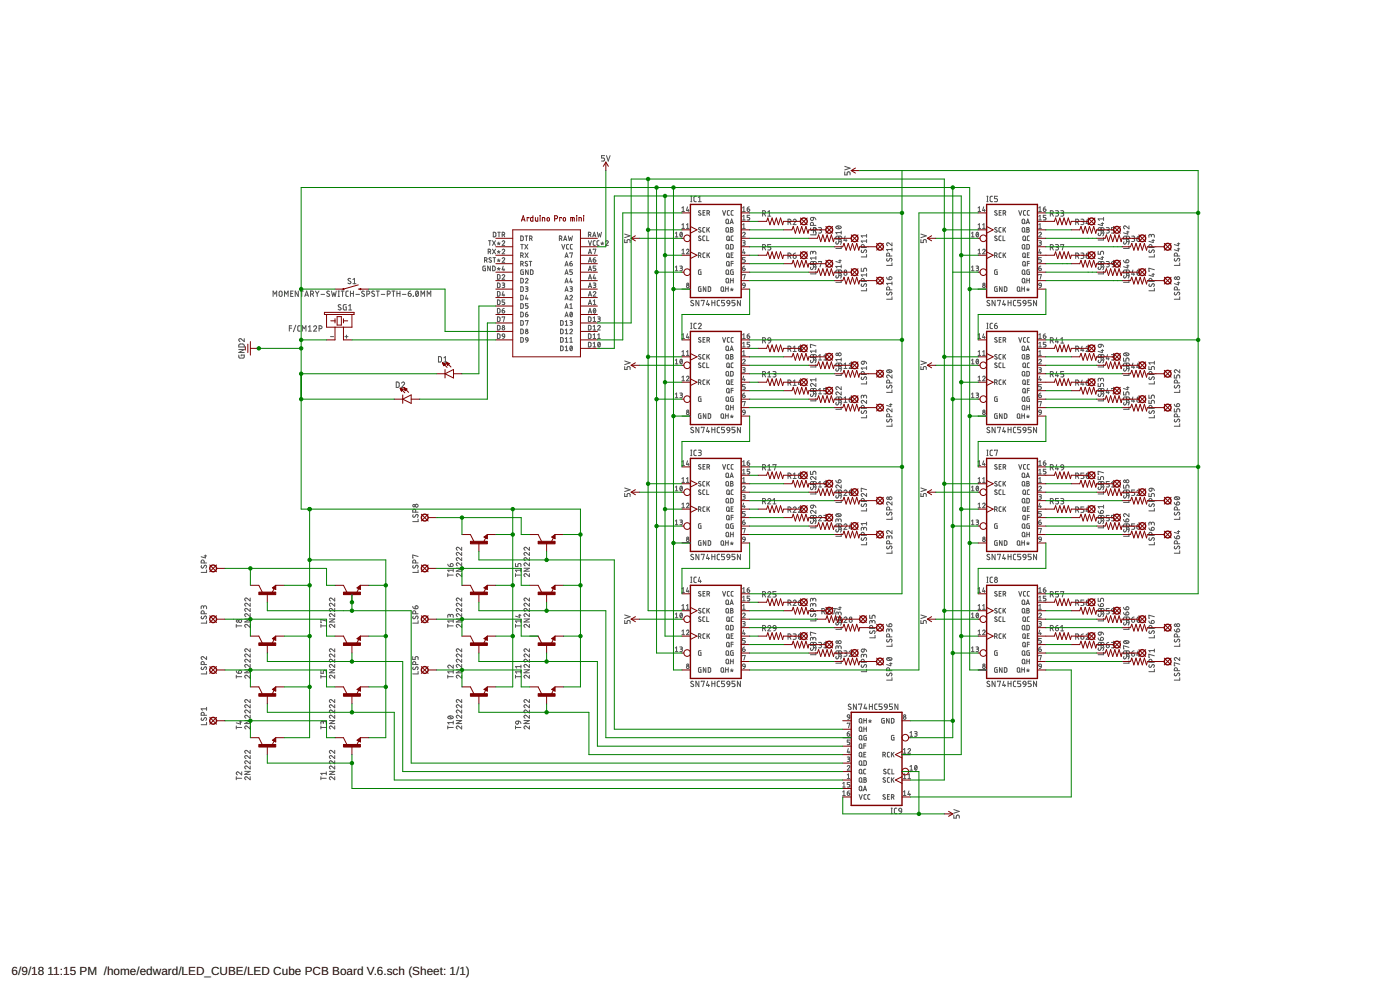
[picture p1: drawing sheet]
<svg xmlns="http://www.w3.org/2000/svg" width="420mm" height="297mm" viewBox="0 0 420 297" stroke-linecap="round" stroke-linejoin="round" font-family="sans-serif">
<defs><g id="words">
<g font-size="3.5">
<text x="3.5" y="292.5">6/9/18</text>
<text x="14.3" y="292.5">11:15 PM /home/edward/LED_CUBE/LED Cube PCB Board V.6.sch (Sheet: 1/1)</text>
</g>
</g></defs>
<g fill="none" stroke="#505050" stroke-width=".3">
<path d="M181.4 46.7h-.9v.7h.6a.46 .46 0 0 1 .4 .5 .46 .46 0 0 1-.4 .4h-.6M182 46.7l.5 1.6 .6-1.6M207.3 58.9h.3M207.5 58.9v1.6M209 58.9h-.5l-.2 .3v1.1l.7 .2M209.6 59.2l.4-.3v1.6M253.5 51.6v.9h.7v-.6a.45 .45 0 0 1 .5-.3 .45 .45 0 0 1 .4 .3v.6M253.5 49.9l1.6 .6-1.6 .5M296.2 58.9h.3M296.4 58.9v1.6M297.9 58.9h-.5l-.3 .3 .1 1.2 .7 .1M299.4 58.9h-1v.7h.6a.46 .46 0 0 1 .4 .5 .46 .46 0 0 1-.4 .4h-.6"/>
<path d="M145.4 78.1h.4a.39 .39 0 0 0 .4-.4 .39 .39 0 0 0-.4-.4h-.4v1.4M145.7 79.8l-.8 .2 .2 1.2h.6v-.7h-.2M145.9 78.1l.3 .6M146.5 75.5h.4a.39 .39 0 0 0 .4-.3 .39 .39 0 0 0-.4-.4h-.4v1.4M146.6 72.2h.8M147 72.2v1.4M147 75.5l.3 .7M147.2 79.8v1.4l-.8-1.4v1.4M147.4 77.4a.35 .35 0 0 0-.5 0 .35 .35 0 0 0 0 .5l.4 .2a.32 .32 0 0 1 .2 .5 .32 .32 0 0 1-.5 .1l-.3-.2M147.8 72.2l.9 1.4M147.8 74.8l.9 1.4M147.8 79.8l.8 .3v.8l-.2 .3h-.6z"/>
<path d="M148 77.3h.7M148 69.7l.8 .2v.9l-.2 .3h-.6zM148.4 77.3v1.4M148.7 72.2l-.9 1.4M148.7 74.8l-.9 1.4M149.2 72.9l.5 .2M149.2 75.5l.5 .1M149.2 78l.5 .2M149.4 69.7h.7M149.7 72.6v.5M149.7 75.2v.4M149.7 77.7v.5"/>
<path d="M149.7 73.1l.2 .3M149.7 73.1l-.3 .3M149.7 75.6l.2 .4M149.7 75.6l-.3 .4M149.7 78.2l.2 .3M149.7 78.2l-.3 .3M149.8 69.7v1.4M150.1 72.9l-.4 .2M150.1 75.5l-.4 .1M150.1 78l-.4 .2M150.7 70.5h.4a.39 .39 0 0 0 .4-.4 .39 .39 0 0 0-.4-.4h-.4v1.4M150.7 72.5a.38 .38 0 0 1 .5-.2 .38 .38 0 0 1 .2 .6l-.7 .7h.8"/>
<path d="M150.7 75.1a.38 .38 0 0 1 .5-.3 .38 .38 0 0 1 .2 .6l-.7 .8h.8M150.7 77.6a.38 .38 0 0 1 .5-.3 .38 .38 0 0 1 .2 .6l-.7 .8h.8M151 79.8l-.3 1.1h.8M151.2 70.5l.3 .6M156.3 70.8l.7 .3 .1 .7-.3 .4h-.5zM156.3 76.7h.4a.39 .39 0 0 0 .4-.4 .39 .39 0 0 0-.4-.4h-.4v1.4M156.3 79.2h.4a.39 .39 0 0 0 .4-.4 .39 .39 0 0 0-.4-.4h-.4v1.4M156.3 73.3h.8M156.7 73.3v1.4M156.7 76.7l.4 .6M156.7 79.2l.4 .6M157.5 73.3l.9 1.4"/>
<path d="M157.6 75.9l.9 1.4M157.6 70.8h.8M158 70.8v1.4M158.3 78.5a.35 .35 0 0 0-.6 0 .35 .35 0 0 0 .1 .5l.4 .2a.39 .39 0 0 1 0 .7 .39 .39 0 0 1-.6-.3M158.4 73.3l-.9 1.4M158.5 75.9l-.9 1.4M158.8 78.4h.8M158.9 71.6h.4a.39 .39 0 0 0 .4-.4 .39 .39 0 0 0-.4-.4h-.4v1.4M159.2 78.4v1.4M159.4 71.6l.3 .6M167.9 71.6h.4a.39 .39 0 0 0 .4-.4 .39 .39 0 0 0-.4-.4h-.4v1.4M168.3 71.6l.4 .6"/>
<path d="M168.6 73.3l.5 1.4 .4-1.4M169.2 72.2l.4-1.4 .5 1.4M169.3 71.9h.7M169.6 77.3l.4-1.4 .5 1.4M169.6 79.8l.4-1.4 .5 1.4M169.7 76.9h.7M169.7 79.5h.7M170.6 70.8l.3 1.4 .3-.9 .3 .9 .3-1.4M170.6 73.3l-.4 .1-.2 .3 .1 .8 .5 .2M171 79h.5a.39 .39 0 0 1 .3 .5 .39 .39 0 0 1-.4 .3 .39 .39 0 0 1-.4-.4zM171 76l.8-.1-.4 1.4M171.6 78.4l-.5 .3-.1 .3"/>
<path d="M171.8 73.3l-.4 .1-.2 .3v.8l.6 .2M176.6 70.5h.4a.39 .39 0 0 0 .4-.4 .39 .39 0 0 0-.4-.4h-.4v1.4M176.6 72.2l.5 1.4 .4-1.4M176.6 76.2l.5-1.4 .4 1.4M176.6 78.7l.5-1.4 .4 1.4M176.7 75.8h.7M176.7 78.4h.7M177.1 70.5l.3 .6M177.9 71.1l.5-1.4 .4 1.4M178 70.7h.7M178 77.9h.5a.39 .39 0 0 1 .3 .5 .39 .39 0 0 1-.4 .3 .39 .39 0 0 1-.4-.4zM178 74.9v-.1h.8l-.4 1.4"/>
<path d="M178.6 72.2h-.4l-.2 .3 .1 .9 .5 .2M178.7 77.3l-.4 .1-.3 .5M178.8 79.8h-.8v.7h.5a.39 .39 0 0 1 .3 .4 .39 .39 0 0 1-.3 .3h-.5M179.3 69.7l.3 1.4 .3-1 .3 1 .3-1.4M179.8 72.2h-.4l-.2 .3v.9l.6 .2M180.3 72.9l.5 .2M180.8 72.6v.5M180.8 73.1l.2 .3M180.8 73.1l-.3 .3M181.2 72.9l-.4 .2M181.8 72.5a.38 .38 0 0 1 .5-.3 .38 .38 0 0 1 .1 .7l-.6 .7h.8M187.5 71.9v.9h.7v-.6a.46 .46 0 0 1 .4-.3 .46 .46 0 0 1 .5 .3v.6"/>
<path d="M187.5 70.2l1.6 .6-1.6 .5M202.7 71.1h.7M202.7 70l.4-.3v1.4M204 79.8l.8 .3-.2 .3-.4 .1M204.2 69.8l.1-.1a.69 .69 0 0 1 .5 .7 .69 .69 0 0 1-.5 .7l-.3-.7zM204.6 68.5h.8M204.6 67.5l.4-.4v1.4M204.6 62.4l.4-.3v1.4M204.6 75.1l.4-.3v1.4M204.6 76.2h.8M204.6 63.5h.8M204.7 70l-.6 .8"/>
<path d="M206 75.1a.38 .38 0 0 1 .6-.3 .38 .38 0 0 1 .1 .6l-.7 .8h.8M206 68.5h.8M206 67.5l.4-.4v1.4M206.3 62.1l-.3 1.1h.8M206.6 62.8v.7M207.3 60.5h.3M209.6 60.5h.9M209.6 76.7h.4a.39 .39 0 0 0 .4-.4 .39 .39 0 0 0-.4-.4h-.4v1.4M210.1 76.7l.3 .6M210.3 70.9l-.5-.1-.1 .3 .5 .5a.35 .35 0 0 1 .1 .6 .35 .35 0 0 1-.6-.1l-.1-.1M210.3 68.4l-.5-.1-.1 .3 .5 .5a.35 .35 0 0 1 .1 .5 .35 .35 0 0 1-.6 0l-.1-.1M210.3 63.3l-.5-.1-.1 .3 .5 .5a.35 .35 0 0 1 .1 .5 .35 .35 0 0 1-.6 0l-.1-.1"/>
<path d="M211 63.8h.5M211.5 70.8h-.4l-.2 .3v.9l.6 .2M211.5 68.3h-.4l-.2 .3v.9l.6 .2M211.6 75.9h-.4l-.2 .3v.9l.6 .2M211.6 63.2h-.6v1.4h.6M212.1 70.8v1.4h.6M212.1 68.3v1.4M212.2 64h.4a.39 .39 0 0 0 .4-.4 .39 .39 0 0 0-.4-.4h-.4v1.4M212.2 75.9v1.4M212.4 68.8l.5 .9M212.5 76.4l.5 .9M212.6 64l.4 .6"/>
<path d="M212.9 68.3l-.8 .8M213 75.9l-.8 .8M216.9 63.2l.4 1.4 .5-1.4M218 68.4h.5l.2 .9a.39 .39 0 0 1-.4 .4 .39 .39 0 0 1-.4-.4zM218 65.8h.5l.1 .9a.38 .38 0 0 1-.4 .4 .38 .38 0 0 1-.3-.4zM218 73.5l.3-.2 .3 .3 .1 .8a.39 .39 0 0 1-.4 .3 .39 .39 0 0 1-.4-.3zM218.2 76l.2-.1 .4 .2v.8a.39 .39 0 0 1-.4 .4 .39 .39 0 0 1-.4-.4zM218.2 78.5h.5l.1 .9a.39 .39 0 0 1-.4 .4 .39 .39 0 0 1-.4-.4zM218.2 70.9h.6l.1 .9a.38 .38 0 0 1-.4 .4 .38 .38 0 0 1-.4-.4zM218.5 69.4l.3 .3M218.5 66.8l.3 .3M218.5 74.4l.3 .3"/>
<path d="M218.7 77l.3 .3M218.7 79.5l.3 .3M218.7 71.9l.3 .3M218.9 63.2h-.4l-.2 .3v.9l.6 .2M219.1 67.1l.5-1.4 .4 1.4M219.2 66.8h.7M219.3 68.3l.6 .1 .1 .2-.3 .3a.38 .38 0 0 1 .3 .4 .38 .38 0 0 1-.3 .4h-.4zM219.3 73.3l.7 .3v.8l-.2 .3h-.5zM219.3 68.9h.4M219.4 76.5h.5M219.4 79h.6M220 70.8h-.4l-.2 .3 .1 .9 .5 .2"/>
<path d="M220 63.2h-.4l-.2 .3 .1 .9 .5 .2M220 75.9h-.6v1.4h.6M220 78.4h-.6v1.4M222.9 70a.38 .38 0 0 1 .5-.3 .38 .38 0 0 1 .1 .6l-.6 .8h.7M222.9 72.2l.7 .3-.1 .3-.5 .1M222.9 67.5l.3-.4v1.4M222.9 62.4l.3-.3v1.4M222.9 64.9l.3-.3v1.4M222.9 68.5h.7M222.9 63.5h.7M222.9 66h.7M223.2 74.8l-.3 1.1h.7"/>
<path d="M223.2 72.9a.38 .38 0 0 1 .4 .3 .38 .38 0 0 1-.4 .4h-.3M223.4 75.5v.7M223.5 79.8l-.5 .3-.1 .4M223.6 77.3h-.7v.6h.4a.39 .39 0 0 1 .4 .4 .39 .39 0 0 1-.4 .4h-.4M224.2 62.7h.5a.39 .39 0 0 1 .3 .4 .39 .39 0 0 1-.4 .4 .39 .39 0 0 1-.4-.4zM224.9 62.1l-.6 .2-.1 .4M225 64.6h-.8v.6h.5a.39 .39 0 0 1 .3 .4 .39 .39 0 0 1-.3 .4h-.5M228.9 64.1h.4a.46 .46 0 0 0 .5-.4 .46 .46 0 0 0-.5-.5h-.4v1.7M228.9 74.3h.4a.46 .46 0 0 0 .5-.5 .46 .46 0 0 0-.5-.4h-.4v1.6M229.4 64.1l.4 .8M229.4 74.3l.4 .7M230.4 63.6l.5-.4v1.7"/>
<path d="M230.4 64.9h.9M231.3 73.4h-.9v.7h.6a.46 .46 0 0 1 .3 .5 .46 .46 0 0 1-.3 .4h-.6M236.5 66.7h.4a.46 .46 0 0 0 .5-.5 .46 .46 0 0 0-.5-.4h-.4v1.6M236.5 76.8h.4a.46 .46 0 0 0 .5-.4 .46 .46 0 0 0-.5-.5h-.4v1.7M237 66.7l.4 .7M237 76.8l.4 .8M238 66.1a.44 .44 0 0 1 .7-.3 .44 .44 0 0 1 .1 .7l-.8 .9h1M238 76.6h.6a.45 .45 0 0 1 .3 .6 .45 .45 0 0 1-.4 .3 .45 .45 0 0 1-.5-.4zM238.8 75.9l-.5 .2-.3 .5M243.4 68.4l-.2 .5 .4 .3 .6-.7a.4 .4 0 0 1 .6-.1 .4 .4 0 0 1 0 .6l-.2 .2M243.4 65.4l.7-.2v.6a.45 .45 0 0 1-.6 .3 .45 .45 0 0 1-.1-.7zM243.9 75.8a.46 .46 0 0 1 .5-.4 .46 .46 0 0 1 .5 .4v.5"/>
<path d="M243.9 76.1v-.3a.36 .36 0 0 0-.3-.4 .36 .36 0 0 0-.4 .4v.5M244.1 67.6v-.4a.44 .44 0 0 0-.4-.5 .44 .44 0 0 0-.5 .5v.4h1.7M244.1 65.2l.4 .2 .4 .6M244.1 78.9a.44 .44 0 0 0-.4-.5 .44 .44 0 0 0-.5 .5v.5h1.7M244.1 69.2h.5M244.6 69.2a.46 .46 0 0 0 .4-.4 .46 .46 0 0 0-.4-.5h-.5v1.6M244.6 79.4a.46 .46 0 0 0 .4-.5 .46 .46 0 0 0-.4-.4h-.5v1.6M244.6 69.2l.4 .7M244.6 79.4l.4 .7M244.9 69.7v.8h-1.7M244.9 77v.9M244.9 77.4h-1.7l.4 .5"/>
<path d="M245.7 68.3h.5a.36 .36 0 0 1 .4 .4 .36 .36 0 0 1-.4 .3h-.3M245.7 78.6v-.1h.9l-.5 1.6M246.1 69a.46 .46 0 0 1 .5 .5 .46 .46 0 0 1-.5 .4h-.4M251 68a.89 .89 0 0 1 1.4 .3 .88 .88 0 0 1-.8 .4 .88 .88 0 0 1-.7-.6zM251 72.5a.41 .41 0 0 0-.1 .6 .41 .41 0 0 0 .6 0l.3-.5a.45 .45 0 0 1 .7 .1 .45 .45 0 0 1-.3 .6M251.2 67.9l.9 .7M251.7 71.3a.44 .44 0 0 0-.4-.5 .44 .44 0 0 0-.5 .5v.4h1.7M251.7 78.2h.8M252.1 77.9v.9l-1.3-.3M252.2 71.8a.46 .46 0 0 0 .4-.5 .46 .46 0 0 0-.4-.5h-.5v1.7M252.3 71.8l.3 .7M252.5 73.8v.7h-1.7"/>
<path d="M252.5 69.3v.9M252.5 79.5v.9M252.5 69.8h-1.7l.4 .4M252.5 79.9h-1.7l.4 .5M253.6 70.8l-.3 1.3h.9M253.9 71.8v.7M258.6 75a.41 .41 0 0 0-.1 .6 .41 .41 0 0 0 .6 0l.3-.5a.44 .44 0 0 1 .7 .1 .44 .44 0 0 1-.2 .6M259.4 74.3v-.5a.44 .44 0 0 0-.5-.4 .44 .44 0 0 0-.4 .4v.5h1.6M260.1 70.3v.9M260.1 71.9v.9M260.1 76.4v.7h-1.6M260.1 72.3h-1.6l.3 .5"/>
<path d="M260.1 70.8h-1.6l.3 .4M266.2 77.6a.41 .41 0 0 0-.1 .6 .41 .41 0 0 0 .7 0l.2-.5a.44 .44 0 0 1 .7 0 .44 .44 0 0 1-.2 .7M267 76.8v-.5a.44 .44 0 0 0-.5-.4 .44 .44 0 0 0-.4 .4v.5h1.6M267.7 72.9v.8l-.9-.7a.44 .44 0 0 0-.7 .1 .44 .44 0 0 0 .3 .6M267.7 74.4v.9M267.7 78.9v.7h-1.6M267.7 74.9h-1.6l.3 .4M276.4 71.9v.9h.7v-.6a.45 .45 0 0 1 .4-.3 .45 .45 0 0 1 .5 .3v.6M276.4 70.2l1.6 .6-1.6 .5M291.5 71.1h.8M291.5 70l.4-.3v1.4M292.9 79.8l.8 .3-.2 .3-.4 .1"/>
<path d="M293.1 69.8l.1-.1a.7 .7 0 0 1 .5 .7 .7 .7 0 0 1-.5 .7l-.3-.4zM293.5 68.5h.8M293.5 76.2h.8M293.5 63.5h.8M293.5 67.5l.4-.4v1.4M293.5 62.4l.4-.3v1.4M293.5 75.1l.4-.3v1.4M293.6 70l-.6 .8M294.9 75.1a.38 .38 0 0 1 .5-.3 .38 .38 0 0 1 .2 .6l-.7 .8h.8M294.9 68.5h.8M294.9 67.5l.4-.4v1.4M295.2 62.1l-.3 1.1h.8"/>
<path d="M295.4 62.8v.7M296.2 60.5h.3M298.5 76.7h.4a.39 .39 0 0 0 .4-.4 .39 .39 0 0 0-.4-.4h-.4v1.4M299 76.7l.3 .6M299.2 70.9a.35 .35 0 0 0-.5 0 .35 .35 0 0 0 0 .5l.4 .2a.39 .39 0 0 1 0 .6 .39 .39 0 0 1-.6-.2M299.2 68.4a.35 .35 0 0 0-.5-.1 .35 .35 0 0 0 0 .6l.4 .2a.39 .39 0 0 1 0 .6 .39 .39 0 0 1-.6-.2M299.2 63.3a.35 .35 0 0 0-.5-.1 .35 .35 0 0 0 0 .6l.4 .2a.39 .39 0 0 1 0 .6 .39 .39 0 0 1-.6-.2M299.9 63.8h.4M300.4 70.8h-.4l-.2 .3v.9l.6 .2M300.4 68.3h-.4l-.2 .3v.9l.6 .2M300.5 75.9h-.5l-.2 .3 .1 .9 .6 .2M300.5 63.2h-.6v1.4h.6"/>
<path d="M301 70.8v1.4h.6M301 68.3v1.4M301.1 64h.4a.39 .39 0 0 0 .3-.4 .39 .39 0 0 0-.3-.4h-.4v1.4M301.1 75.9v1.4M301.3 68.8l.5 .9M301.4 76.4l.4 .9M301.5 64l.3 .6M301.8 68.3l-.8 .8M301.8 75.9l-.7 .8M305.7 63.2l.5 1.4 .5-1.4M306.9 65.8h.5l.1 .9a.39 .39 0 0 1-.4 .4 .39 .39 0 0 1-.4-.4zM306.9 68.4h.5l.1 .9a.38 .38 0 0 1-.4 .4 .38 .38 0 0 1-.3-.4z"/>
<path d="M306.9 73.5l.3-.2 .3 .3 .1 .8a.39 .39 0 0 1-.4 .3 .39 .39 0 0 1-.4-.3zM307 76l.3-.1 .4 .2v.8a.38 .38 0 0 1-.4 .4 .38 .38 0 0 1-.4-.4zM307 78.5h.6l.1 .9a.38 .38 0 0 1-.4 .4 .38 .38 0 0 1-.4-.4zM307.1 70.9h.5l.2 .9a.39 .39 0 0 1-.4 .4 .39 .39 0 0 1-.4-.4zM307.4 66.8l.3 .3M307.4 69.4l.3 .3M307.4 74.4l.3 .3M307.6 77l.3 .3M307.6 79.5l.3 .3M307.6 71.9l.3 .3M307.8 63.2h-.4l-.2 .3v.9l.6 .2M308 67.1l.5-1.4 .4 1.4"/>
<path d="M308.1 66.8h.7M308.2 68.3l.6 .1v.2l-.3 .3a.38 .38 0 0 1 .4 .4 .38 .38 0 0 1-.4 .4h-.3zM308.2 73.3l.7 .3v.9l-.2 .2h-.5zM308.2 68.9h.3M308.3 76.5h.5M308.3 79h.6M308.9 70.8h-.4l-.2 .3v.9l.6 .2M308.9 63.2h-.4l-.2 .3v.9l.6 .2M308.9 75.9h-.6v1.4h.6M308.9 78.4h-.6v1.4M311.7 70a.39 .39 0 0 1 .6-.3 .39 .39 0 0 1 .1 .6l-.7 .8h.8M311.7 72.2l.8 .3-.1 .3-.5 .1"/>
<path d="M311.7 68.5h.8M311.7 63.5h.8M311.7 66h.8M311.7 67.5l.4-.4v1.4M311.7 62.4l.4-.3v1.4M311.7 64.9l.4-.3v1.4M312.1 74.8l-.4 1.1h.8M312.1 72.9a.38 .38 0 0 1 .4 .3 .38 .38 0 0 1-.4 .4h-.4M312.3 75.5v.7M312.4 79.8l-.5 .3-.2 .4M312.5 77.3h-.8v.6h.5a.39 .39 0 0 1 .3 .4 .39 .39 0 0 1-.3 .4h-.5M313.1 62.7h.5a.39 .39 0 0 1 .3 .4 .39 .39 0 0 1-.4 .4 .39 .39 0 0 1-.4-.4z"/>
<path d="M313.7 62.1l-.3 .1-.3 .5M313.9 64.6h-.8v.6h.5a.39 .39 0 0 1 .3 .4 .39 .39 0 0 1-.3 .4h-.5M315.2 64.1h.5a.46 .46 0 0 0 .4-.4 .46 .46 0 0 0-.4-.5h-.5v1.7M315.2 74.3h.5a.46 .46 0 0 0 .4-.5 .46 .46 0 0 0-.4-.4h-.5v1.6M315.8 64.1l.3 .8M315.8 74.3l.3 .7M316.8 63.2h.5a.36 .36 0 0 1 .4 .4 .36 .36 0 0 1-.4 .3h-.4M316.8 73.4h.5a.36 .36 0 0 1 .4 .3 .36 .36 0 0 1-.4 .4h-.4M317.2 63.9a.46 .46 0 0 1 .5 .5 .46 .46 0 0 1-.5 .5h-.4M317.2 74.1a.46 .46 0 0 1 .5 .5 .46 .46 0 0 1-.5 .4h-.4M318.3 63.2h.6a.36 .36 0 0 1 .3 .4 .36 .36 0 0 1-.3 .3h-.4M318.3 73.6v-.2h.9l-.4 1.6"/>
<path d="M318.8 63.9a.46 .46 0 0 1 .4 .5 .46 .46 0 0 1-.4 .5h-.5M322.8 66.7h.5a.46 .46 0 0 0 .4-.5 .46 .46 0 0 0-.4-.4h-.5v1.6M322.8 76.8h.5a.46 .46 0 0 0 .4-.4 .46 .46 0 0 0-.4-.5h-.5v1.7M323.4 66.7l.3 .7M323.4 76.8l.3 .8M324.4 65.8h.5a.36 .36 0 0 1 .4 .3 .36 .36 0 0 1-.4 .4h-.3M324.4 75.9h.5a.36 .36 0 0 1 .4 .4 .36 .36 0 0 1-.4 .3h-.3M324.8 66.5a.46 .46 0 0 1 .5 .4 .46 .46 0 0 1-.5 .5h-.4M324.8 76.6a.46 .46 0 0 1 .5 .5 .46 .46 0 0 1-.5 .5h-.4M326.3 65.8l-.4 1.2h1M326.6 66.7v.7M329.6 75.4v.9h.7v-.5a.46 .46 0 0 1 .4-.4 .46 .46 0 0 1 .5 .4v.5"/>
<path d="M329.7 70l-.1 .1a.38 .38 0 0 0 .1 .6 .38 .38 0 0 0 .5-.2l.3-.5a.41 .41 0 0 1 .6 0 .41 .41 0 0 1 0 .6l-.1 .2M330.5 69.2h.4a.46 .46 0 0 0 .5-.4 .46 .46 0 0 0-.5-.5h-.4v1.6M330.5 69.2v-.5a.46 .46 0 0 0-.5-.4 .46 .46 0 0 0-.4 .4v.5h1.6M330.5 79.4v-.5a.46 .46 0 0 0-.5-.5 .46 .46 0 0 0-.4 .5v.5h1.6M330.5 67.1h.7M330.5 77.2h.7M330.8 66.8v.9l-1.2-.4M330.8 77v.9l-1.2-.4M330.9 79.4a.46 .46 0 0 0 .5-.5 .46 .46 0 0 0-.5-.4h-.4v1.6M331 69.2l.4 .7M331 79.4l.4 .7M331.2 71.3v.7h-1.6"/>
<path d="M331.2 65.2v.9M331.2 65.7h-1.6l.3 .4M332 68.3h.5a.36 .36 0 0 1 .4 .4 .36 .36 0 0 1-.4 .3h-.3M332 78.5h.5a.36 .36 0 0 1 .4 .3 .36 .36 0 0 1-.4 .4h-.3M332.5 69a.46 .46 0 0 1 .4 .5 .46 .46 0 0 1-.4 .4h-.5M332.5 79.2a.46 .46 0 0 1 .4 .4 .46 .46 0 0 1-.4 .5h-.5M333.7 78.6h.6l.2 .8-.8-.1zM334.5 68.3h-.9v.7h.5a.46 .46 0 0 1 .4 .5 .46 .46 0 0 1-.4 .4h-.5M334.5 79.4l-.2 .4-.5 .3M337.2 78.1l.3 .6 .4 .1M337.3 72.5l-.1 .2a.38 .38 0 0 0 .1 .5 .38 .38 0 0 0 .6-.1l.2-.5a.41 .41 0 0 1 .7-.1 .41 .41 0 0 1-.1 .7l-.1 .1M338 78a.46 .46 0 0 1 .8 .2 .46 .46 0 0 1-.4 .6h-.5z"/>
<path d="M338.1 71.3a.46 .46 0 0 0-.5-.5 .46 .46 0 0 0-.4 .5v.4h1.6M338.1 69.6h.7M338.1 79.8h.7M338.5 69.3v.9l-1.3-.3M338.5 79.5v.9l-1.3-.4M338.5 71.8a.46 .46 0 0 0 .5-.5 .46 .46 0 0 0-.5-.5h-.4v1.7M338.6 71.8l.4 .7M338.8 67.8v.9l-.9-.8a.44 .44 0 0 0-.7 .1 .44 .44 0 0 0 .3 .7M338.8 73.8v.7h-1.6M339.6 70.8h.6a.36 .36 0 0 1 .3 .4 .36 .36 0 0 1-.3 .4h-.4M340.1 71.6a.46 .46 0 0 1 .4 .4 .46 .46 0 0 1-.4 .5h-.5M341.2 71.6h.5a.45 .45 0 0 1 .4 .5 .45 .45 0 0 1-.5 .4 .45 .45 0 0 1-.4-.5z"/>
<path d="M341.9 70.8l-.4 .2-.3 .6M344.9 75l-.1 .2a.38 .38 0 0 0 .2 .5 .38 .38 0 0 0 .5-.1l.3-.5a.44 .44 0 0 1 .7 .1 .44 .44 0 0 1-.3 .6M345.5 70.8a.46 .46 0 0 1 .5-.5 .46 .46 0 0 1 .4 .5v.4M345.5 71v-.3a.36 .36 0 0 0-.3-.4 .36 .36 0 0 0-.4 .4v.5M345.7 74.3v-.5a.46 .46 0 0 0-.4-.4 .46 .46 0 0 0-.5 .4v.5h1.6M345.7 72.1h.7M346.1 71.9v.9l-1.3-.4M346.4 76.4v.7h-1.6M352.6 77.6l-.1 .2a.38 .38 0 0 0 .1 .5 .38 .38 0 0 0 .5-.1l.3-.5a.44 .44 0 0 1 .7 0 .44 .44 0 0 1-.3 .7M353.3 76.8v-.5a.46 .46 0 0 0-.4-.4 .46 .46 0 0 0-.5 .4v.5h1.7M353.3 74.7h.8M353.3 73.1h.8"/>
<path d="M353.7 74.4v.9l-1.3-.3M353.7 72.9v.8l-1.3-.3M354.1 78.9v.7h-1.7M82 88.9v-1.6l.5 .9 .5-.9v1.6M83.9 87.5h.6l.2 1a.46 .46 0 0 1-.5 .4 .46 .46 0 0 1-.4-.4zM85.4 88.9v-1.6l.5 .9 .6-.9v1.6M86.8 98.5h.7M87.2 88.1h.6M87.5 97.7h-.7v1.7M88 87.3h-.8v1.6h.8M88.8 97.6l-.7 1.9M89.5 87.3v1.6l-.9-1.6v1.6"/>
<path d="M90.1 97.7l-.5 .1-.2 .3v1l.7 .3M90.1 87.3h.9M90.6 87.3v1.6M90.7 99.4v-1.7l.6 .9 .5-.9v1.7M91.5 88.9l.5-1.6 .6 1.6M91.6 88.5h.8M92.6 99.4h.9M92.6 98.1l.4-.4v1.7M93.2 88.2h.4a.44 .44 0 0 0 .5-.4 .44 .44 0 0 0-.5-.5h-.4v1.6M93.7 88.2l.4 .7M94.1 98.1a.44 .44 0 0 1 .7-.3 .44 .44 0 0 1 .1 .7l-.8 .9h.9M94.7 87.3l.5 .8"/>
<path d="M95.2 88.1v.8M95.7 87.3l-.5 .8M95.8 98.6h.4a.44 .44 0 0 0 .4-.4 .44 .44 0 0 0-.4-.5h-.4v1.7M96.3 88.3h1.1M98.8 87.5a.41 .41 0 0 0-.6-.1 .41 .41 0 0 0 .1 .6l.5 .3a.44 .44 0 0 1-.1 .7 .44 .44 0 0 1-.7-.3M99.5 87.3l.3 1.6 .4-1 .4 1 .3-1.6M101.5 88.9h.4M101.5 87.3h.4M101.7 87.3v1.6M102.3 91.5a.41 .41 0 0 0-.6 0 .41 .41 0 0 0 0 .6l.5 .2a.44 .44 0 0 1-.1 .7 .44 .44 0 0 1-.6-.2M102.4 87.3h.9M102.8 87.3v1.6"/>
<path d="M103.9 91.4l-.8 .2-.1 1 .3 .4h.6v-.9h-.2M104.5 87.3l-.5 .1-.2 .3v1l.7 .2M104.6 93h.9M104.6 91.8l.5-.4v1.6M105.2 88.1h.9M105.2 87.3v1.6M105.2 83.7a.41 .41 0 0 0-.5-.2 .41 .41 0 0 0-.2 .6l.6 .4a.38 .38 0 0 1 .2 .5 .38 .38 0 0 1-.5 .1l-.4-.2M105.9 83.9l.5-.4v1.6M105.9 85.1h.9M106.1 87.3v1.6M106.8 88.3h1.1M109.3 87.5l-.5-.1-.3 .3 .7 .6a.38 .38 0 0 1 .2 .5 .38 .38 0 0 1-.6 .1l-.3-.2"/>
<path d="M110.1 88.2h.4a.44 .44 0 0 0 .5-.4 .44 .44 0 0 0-.5-.5h-.4v1.6M112.3 87.5a.41 .41 0 0 0-.5-.1 .41 .41 0 0 0-.1 .5l.5 .4a.38 .38 0 0 1 .2 .5 .38 .38 0 0 1-.5 .1l-.4-.2M112.9 87.3h.9M113.4 87.3v1.6M114.4 88.3h1.1M116.2 88.2h.5a.44 .44 0 0 0 .4-.4 .44 .44 0 0 0-.4-.5h-.5v1.6M117.6 87.3h.9M118.1 87.3v1.6M119.1 88.1h.9M119.1 87.3v1.6M120 87.3v1.6M120.8 88.3h1"/>
<path d="M122.5 88.1h.6a.45 .45 0 0 1 .3 .5 .45 .45 0 0 1-.5 .3 .45 .45 0 0 1-.4-.4zM123.2 87.3l-.4 .2-.3 .6M124 88.9h.1M124.9 87.4h.1a.82 .82 0 0 1 .6 .7 .82 .82 0 0 1-.6 .8l-.3-.5zM125.5 87.7l-.7 .9M126.3 88.9v-1.6l.6 .9 .5-.9v1.6M128.2 88.9v-1.6l.6 .9 .5-.9v1.6M149.2 80.5l.5 .2M149.3 82.4l.7 .2 .1 .8-.3 .4h-.5zM149.3 84.9l.7 .3 .1 .7-.3 .4h-.5zM149.3 87.5l.7 .2 .1 .8-.3 .3-.5 .1zM149.3 90l.7 .3 .1 .7-.3 .4h-.5z"/>
<path d="M149.3 92.5l.7 .3 .1 .8-.3 .3h-.5zM149.3 95.1l.7 .2 .1 .8-.3 .4h-.5zM149.3 97.6l.7 .3 .1 .7-.3 .4h-.5zM149.7 80.2v.5M149.7 80.7l.2 .3M149.7 80.7l-.3 .3M150.1 80.5l-.4 .2M150.7 82.7a.38 .38 0 0 1 .5-.3 .38 .38 0 0 1 .2 .6l-.7 .8h.8M150.7 84.9l.8 .3-.2 .3-.4 .1M150.7 93.2h.5a.39 .39 0 0 1 .3 .4 .39 .39 0 0 1-.4 .3 .39 .39 0 0 1-.4-.3zM150.7 95.2l.8-.1-.4 1.4M151 87.5l-.3 1.1h.8"/>
<path d="M151.1 85.6a.38 .38 0 0 1 .4 .3 .38 .38 0 0 1-.4 .4h-.4M151.2 80.6v.6M151.2 88.2v.7M151.3 92.5l-.5 .3-.1 .4M151.5 90h-.8v.6h.5a.39 .39 0 0 1 .3 .4 .39 .39 0 0 1-.3 .4h-.5M156.3 83.5l.7 .2 .1 .8-.3 .4h-.5zM156.3 86l.7 .3 .1 .8-.3 .3h-.5zM156.3 88.6l.7 .2 .1 .8-.3 .4h-.5zM156.3 91.1l.7 .3 .1 .7-.3 .4h-.5zM156.3 93.7l.7 .2 .1 .8-.3 .3-.5 .1zM156.3 96.2l.7 .2 .1 .8-.3 .4h-.5zM156.3 98.7l.7 .3 .1 .8-.3 .3h-.5z"/>
<path d="M157.1 81l-.8 .2 .2 1.1 .6 .1v-.8h-.3M157.7 83.8a.38 .38 0 0 1 .5-.3 .38 .38 0 0 1 .1 .6l-.6 .8h.8M157.7 86l.6 .1 .2 .2-.2 .3-.5 .1M157.7 94.3h.5a.39 .39 0 0 1 .3 .4 .39 .39 0 0 1-.4 .3 .39 .39 0 0 1-.4-.3zM157.7 96.4l.8-.2-.4 1.4M158 88.6l-.3 1.1h.8M158.1 86.7a.39 .39 0 0 1 .4 .3 .39 .39 0 0 1-.4 .4h-.4M158.2 89.4v.6M158.3 93.7l-.4 .1-.2 .5M158.5 91.1h-.8v.6h.5a.4 .4 0 0 1 .3 .4 .4 .4 0 0 1-.3 .4h-.5M158.5 81v1.4l-.8-1.4v1.4M159.2 81l.7 .2 .1 .8-.3 .3-.5 .1z"/>
<path d="M168.2 96.2l.8 .2v.8l-.2 .4h-.6zM168.2 98.7l.8 .3v.8l-.2 .3h-.6zM169.6 82.4l.4-1.4 .5 1.4M169.6 84.9l.4-1.4 .5 1.4M169.6 87.4l.4-1.4 .5 1.4M169.6 90l.4-1.4 .5 1.4M169.6 92.5l.4-1.4 .5 1.4M169.6 95.1l.4-1.4 .5 1.4M169.7 97.6h.7M169.7 96.5l.3-.3v1.4M169.7 99.1l.3-.4v1.4M169.7 89.6h.7"/>
<path d="M169.7 82h.7M169.7 84.6h.7M169.7 87.1h.7M169.7 92.2h.7M169.7 94.7h.7M171 86l.6 .1 .2 .2-.2 .3-.4 .1M171 88.9a.38 .38 0 0 1 .6-.3 .38 .38 0 0 1 .1 .6l-.7 .8h.8M171 96.2h.6l.2 .2-.2 .4h-.4M171 99.1a.38 .38 0 0 1 .6-.3 .38 .38 0 0 1 .1 .6l-.7 .7h.8M171 92.5h.8M171 91.4l.4-.3v1.4M171.2 93.7h.1a.71 .71 0 0 1 .5 .7 .71 .71 0 0 1-.5 .6l-.3-.6z"/>
<path d="M171.3 83.5l-.3 1.1h.8M171.4 86.7a.39 .39 0 0 1 .4 .3 .39 .39 0 0 1-.4 .4h-.4M171.4 96.8a.39 .39 0 0 1 .4 .4 .39 .39 0 0 1-.4 .4h-.4M171.6 84.3v.6M171.7 94l-.6 .7M171.8 81h-.8v.6h.5a.4 .4 0 0 1 .3 .4 .4 .4 0 0 1-.3 .4h-.5M176.6 95.1l.7 .2 .1 .8-.3 .4h-.5zM176.6 97.6l.7 .3 .1 .7-.3 .4h-.5zM176.6 81.2l.5-1.4 .4 1.4M176.6 83.8l.5-1.4 .4 1.4M176.6 86.3l.5-1.4 .4 1.4M176.6 88.9l.5-1.4 .4 1.4"/>
<path d="M176.6 91.4l.5-1.4 .4 1.4M176.6 93.9l.5-1.4 .4 1.4M176.7 88.5h.7M176.7 93.6h.7M176.7 80.9h.7M176.7 83.4h.7M176.7 86h.7M176.7 91.1h.7M178 96.5h.8M178 99h.8M178 95.4l.4-.3v1.4M178 97.9l.4-.3v1.4"/>
<path d="M178 84.9l.8 .3-.2 .3-.4 .1M178 87.8a.39 .39 0 0 1 .6-.3 .39 .39 0 0 1 .1 .6l-.7 .8h.8M178 91.4h.8M178 90.3l.4-.3v1.4M178.2 92.6h.1a.71 .71 0 0 1 .5 .6 .71 .71 0 0 1-.5 .7l-.3-.7zM178.4 82.4l-.4 1.1h.8M178.4 85.6a.38 .38 0 0 1 .4 .3 .38 .38 0 0 1-.4 .4h-.4M178.6 83.2v.6M178.7 92.9l-.6 .7M179.4 95.1l.7 .2-.1 .4h-.5M179.4 97.9a.39 .39 0 0 1 .5-.3 .39 .39 0 0 1 .1 .6l-.6 .8h.7M179.8 95.7a.39 .39 0 0 1 .3 .4 .39 .39 0 0 1-.3 .4h-.4"/>
<path d="M202.7 80.2l.4-.4v1.4M202.7 81.2h.7M204.4 80.5a.38 .38 0 0 1 .4 .4 .38 .38 0 0 1-.4 .3h-.4M207.3 98.6h.3M207.3 97h.3M207.5 97v1.6M208.1 90.3a.41 .41 0 0 0-.6-.1 .41 .41 0 0 0-.1 .5l.6 .4a.38 .38 0 0 1 .1 .5 .38 .38 0 0 1-.5 .1l-.3-.2M209 97h-.5l-.2 .3v1.1l.7 .2M209.6 97.3a.44 .44 0 0 1 .6-.3 .44 .44 0 0 1 .1 .7l-.7 .9h.9M209.7 90.1v1.6l-.8-1.6v1.6M210.4 81l-.8 .2 .2 1.1 .6 .1v-.8h-.3M210.4 86l-.8 .2 .2 1.2h.6v-.7h-.3"/>
<path d="M210.5 90.3v-.2h.9l-.5 1.6M211.8 86v1.4l-.7-1.4v1.4M212.4 90.1l-.4 1.3h.9M212.5 86l.8 .3v.9l-.2 .2h-.6zM212.7 91v.7M213.6 90.1v1.6M213.6 90.8h.9M214.5 90.1v1.6M216 90.1h-.5l-.3 .4 .1 1 .7 .2M216.5 86.1h.6l.1 1a.39 .39 0 0 1-.4 .3 .39 .39 0 0 1-.4-.3zM217 87.1l.3 .3M217.5 90.1h-.9v.7h.5a.45 .45 0 0 1 .4 .5 .45 .45 0 0 1-.4 .4h-.5"/>
<path d="M217.8 86v1.4M217.8 86.7h.7M218 81.1h.5l.2 .9a.39 .39 0 0 1-.4 .4 .39 .39 0 0 1-.4-.4zM218 83.6h.5l.2 .9a.39 .39 0 0 1-.4 .4 .39 .39 0 0 1-.4-.4zM218.2 90.3h.7l.1 .7-.8-.1zM218.5 82l.3 .4M218.5 84.6l.3 .3M218.5 86v1.4M219 91l-.3 .6-.4 .1M219.2 86.7l.4 .2M219.3 83.5v1.4M219.3 84.1h.7"/>
<path d="M219.6 86.4v.5M219.6 86.9l.3 .3M219.6 86.9l-.2 .3M220 81l-.7 .2 .2 1.1 .5 .1v-.8h-.2M220 83.5v1.4M220 86.7l-.4 .2M220.6 90.1h-.9v.7h.5a.45 .45 0 0 1 .4 .5 .45 .45 0 0 1-.4 .4h-.5M222.2 90.1v1.6l-.9-1.6v1.6M222.9 80.5h.4a.39 .39 0 0 1 .3 .4 .39 .39 0 0 1-.4 .3 .39 .39 0 0 1-.3-.3zM222.9 82.5v-.1h.7l-.4 1.4M223 85h.5l.1 .7-.7-.1zM223.6 85.7l-.2 .5-.4 .1"/>
<path d="M243.4 80.1a.41 .41 0 0 0-.1 .6 .41 .41 0 0 0 .6 0l.3-.5a.44 .44 0 0 1 .7 .1 .44 .44 0 0 1-.3 .6M244.9 81.4v.8h-1.7M251 82.7a.41 .41 0 0 0-.1 .6 .41 .41 0 0 0 .6-.1l.3-.5a.44 .44 0 0 1 .7 .1 .44 .44 0 0 1-.3 .7M251.7 81.4a.44 .44 0 0 0-.4-.4 .44 .44 0 0 0-.5 .4v.5h1.7M252.2 81.9a.46 .46 0 0 0 .4-.4 .46 .46 0 0 0-.4-.5h-.5v1.6M252.3 81.9l.3 .7M252.5 84v.7h-1.7M258.5 80.5v.9h.7v-.6a.45 .45 0 0 1 .4-.3 .45 .45 0 0 1 .5 .3v.6M258.6 85.2a.41 .41 0 0 0-.1 .6 .41 .41 0 0 0 .6 0l.3-.5a.44 .44 0 0 1 .7 0 .44 .44 0 0 1-.2 .7M259.4 84.4v-.4a.44 .44 0 0 0-.5-.5 .44 .44 0 0 0-.4 .5v.4h1.6M260.1 82v.9M260.1 86.5v.7h-1.6"/>
<path d="M260.1 82.5h-1.6l.3 .4M266.1 83.2l.1 .4 .6 .3M266.2 87.7a.41 .41 0 0 0-.1 .6 .41 .41 0 0 0 .7 0l.2-.5a.44 .44 0 0 1 .7 .1 .44 .44 0 0 1-.2 .6M266.9 83.1a.46 .46 0 0 1 .7 .2 .46 .46 0 0 1-.3 .6h-.5zM267 87v-.5a.44 .44 0 0 0-.5-.4 .44 .44 0 0 0-.4 .4v.5h1.6M267.7 84.6v.9M267.7 89.1v.7h-1.6M267.7 85h-1.6l.3 .5M291.5 81.2h.8M291.5 80.2l.4-.4v1.4M293.3 80.5a.38 .38 0 0 1 .4 .4 .38 .38 0 0 1-.4 .3h-.4M296.2 98.6h.3"/>
<path d="M296.2 97h.3M296.4 97v1.6M297 90.3a.41 .41 0 0 0-.6-.1 .41 .41 0 0 0 0 .6l.5 .3a.45 .45 0 0 1-.1 .7 .45 .45 0 0 1-.6-.3M297.9 97h-.5l-.3 .3 .1 1.1 .7 .2M298.4 97.7h.6a.45 .45 0 0 1 .3 .5 .45 .45 0 0 1-.4 .4 .45 .45 0 0 1-.5-.5zM298.6 90.1v1.6l-.9-1.6v1.6M299.2 97l-.5 .1-.3 .6M299.3 81l-.8 .2 .2 1.1 .6 .1v-.8h-.3M299.3 86l-.8 .2 .2 1.2h.6v-.7h-.3M299.4 90.3v-.2h.8l-.4 1.6M300.7 86v1.4l-.7-1.4v1.4M301.3 90.1l-.4 1.3h.9"/>
<path d="M301.4 86l.8 .3v.8l-.3 .3h-.5zM301.5 91v.7M302.5 90.8h.9M302.5 90.1v1.6M303.4 90.1v1.6M304.9 90.1h-.5l-.3 .4 .1 1 .7 .2M305.4 86.1h.5l.1 1a.38 .38 0 0 1-.3 .3 .38 .38 0 0 1-.4-.3zM305.9 87.1l.3 .3M306.3 90.1h-.9v.7h.6a.45 .45 0 0 1 .4 .5 .45 .45 0 0 1-.4 .4h-.6M306.7 86.7h.7M306.7 86v1.4M306.9 81.1h.5l.2 .9a.39 .39 0 0 1-.4 .4 .39 .39 0 0 1-.4-.4z"/>
<path d="M306.9 83.6h.5l.2 .9a.39 .39 0 0 1-.4 .4 .39 .39 0 0 1-.4-.4zM307.1 90.3h.7l.1 .7-.8-.1zM307.4 82l.3 .4M307.4 84.6l.3 .3M307.4 86v1.4M307.9 91l-.3 .6-.4 .1M308.1 86.7l.4 .2M308.2 84.1h.7M308.2 83.5v1.4M308.5 86.4v.5M308.5 86.9l.3 .3M308.5 86.9l-.3 .3"/>
<path d="M308.9 81l-.7 .2 .2 1.1 .5 .1v-.8h-.2M308.9 83.5v1.4M308.9 86.7l-.4 .2M309.5 90.1h-.9v.7h.5a.45 .45 0 0 1 .4 .5 .45 .45 0 0 1-.4 .4h-.5M311.1 90.1v1.6l-.9-1.6v1.6M311.7 80.5h.5a.39 .39 0 0 1 .3 .4 .39 .39 0 0 1-.4 .4 .39 .39 0 0 1-.4-.4zM311.7 82.5v-.1h.8l-.4 1.4M311.9 85h.5l.1 .7-.7-.1zM312.5 85.7l-.1 .4-.5 .2M329.7 80.1l-.1 .2a.38 .38 0 0 0 .1 .5 .38 .38 0 0 0 .5-.1l.3-.5a.44 .44 0 0 1 .7 .1 .44 .44 0 0 1-.2 .6M331.2 81.4v.8h-1.6M337.3 82.7l-.1 .1a.38 .38 0 0 0 .1 .6 .38 .38 0 0 0 .6-.2l.2-.5a.44 .44 0 0 1 .7 .1 .44 .44 0 0 1-.2 .7"/>
<path d="M338.1 81.4a.46 .46 0 0 0-.5-.4 .46 .46 0 0 0-.4 .4v.5h1.6M338.5 81.9a.46 .46 0 0 0 .5-.4 .46 .46 0 0 0-.5-.5h-.4v1.6M338.6 81.9l.4 .7M338.8 84v.7h-1.6M340 81l-.4 1.3h.9M340.3 81.9v.7M341.4 81.1l.1-.1a.81 .81 0 0 1 .6 .8 .81 .81 0 0 1-.6 .8l-.3-.8zM342 81.4l-.7 .9M344.9 85.2l-.1 .2a.38 .38 0 0 0 .2 .5 .38 .38 0 0 0 .5-.1l.3-.5a.44 .44 0 0 1 .7 0 .44 .44 0 0 1-.3 .7M345.7 84.4v-.4a.46 .46 0 0 0-.4-.5 .46 .46 0 0 0-.5 .5v.4h1.6M345.7 82.3h.7M346.1 82v.9l-1.3-.3"/>
<path d="M346.4 86.5v.7h-1.6M346.4 80.9l-1.6-.4v.9h.2M352.6 87.7l-.1 .2a.38 .38 0 0 0 .1 .5 .38 .38 0 0 0 .5-.1l.3-.5a.44 .44 0 0 1 .7 .1 .44 .44 0 0 1-.3 .6M353.3 87v-.5a.46 .46 0 0 0-.4-.4 .46 .46 0 0 0-.5 .4v.5h1.7M353.3 84.8h.8M353.7 84.6v.9l-1.3-.4M354.1 89.1v.7h-1.7M71.7 106.5l.2 .9h1l.4-.2v-.7h-.9v.3M71.7 104.9h1.6l-1.6 .9h1.6M71.8 103.3h1.2l.3 .2v.6h-1.6zM73.3 101.6v.9l-.9-.8a.44 .44 0 0 0-.7 .2 .44 .44 0 0 0 .3 .6M99.2 101h.9"/>
<path d="M103.5 101h.9M104 100.5v1M118.9 114.6l.6 .1 .3 .2v1.1l-.3 .2h-.6zM120.5 115a.44 .44 0 0 1 .6-.4 .44 .44 0 0 1 .2 .7l-.8 .9h.9M131.6 107h.6l.3 .3v1.1l-.3 .2h-.6zM133.2 108.6h.9M133.2 107.4l.5-.4v1.6M149.3 100.2l.7 .2 .1 .8-.3 .3-.5 .1zM150.8 100.3h.6l.1 .6-.7-.1zM151.5 100.9l-.1 .4-.5 .3M156.3 101.3l.7 .2 .1 .8-.3 .3-.5 .1zM157.8 101.4h.5l.2 .7-.7-.1z"/>
<path d="M158.5 102.1l-.2 .3-.5 .3M168.2 101.3l.8 .2v.8l-.2 .3-.6 .1zM168.2 103.8l.8 .3v.7l-.2 .4h-.6zM169.7 102.7h.7M169.7 105.2h.7M169.7 100.1h.7M169.7 101.6l.3-.3v1.4M169.7 104.1l.3-.3v1.4M171 102.7h.8M171 101.6l.4-.3v1.4M171.2 103.9l.1-.1a.71 .71 0 0 1 .5 .7 .71 .71 0 0 1-.5 .7l-.3-.7zM171.7 104.1l-.6 .8"/>
<path d="M176.6 100.2l.7 .2 .1 .8-.3 .3-.5 .1zM176.6 102.7l.7 .2 .1 .8-.3 .4h-.5zM178 101.6h.8M178 104.1h.8M178 100.5l.4-.3v1.4M178 103l.4-.3v1.4M179.4 101.6h.7M179.4 100.5l.4-.3v1.4M179.6 102.8v-.1a.71 .71 0 0 1 .5 .7 .71 .71 0 0 1-.5 .7l-.2-.7zM180.1 103l-.6 .8M187.5 110v.9h.7v-.6a.46 .46 0 0 1 .4-.3 .46 .46 0 0 1 .5 .3v.6M187.5 108.3l1.6 .6-1.6 .5"/>
<path d="M202.7 108.1l.4-.3v1.4M202.7 118.3l.4-.4v1.4M202.7 109.2h.7M202.7 119.3h.7M204 117.9l.6 .1 .2 .2-.2 .3-.4 .1M204.2 107.9l.1-.1a.71 .71 0 0 1 .5 .7 .71 .71 0 0 1-.5 .7l-.3-.7zM204.4 118.6a.39 .39 0 0 1 .4 .3 .39 .39 0 0 1-.4 .4h-.4M204.6 100.5l.4-.3v1.4M204.6 105.6l.4-.4v1.4M204.6 113.2l.4-.3v1.4M204.6 106.6h.8M204.6 114.3h.8"/>
<path d="M204.6 101.6h.8M204.7 108.1l-.6 .8M206 113.2a.38 .38 0 0 1 .5-.3 .38 .38 0 0 1 .2 .6l-.7 .8h.8M206 105.6l.4-.4v1.4M206 106.6h.8M206.3 100.2l-.3 1h.8M206.6 100.9v.7M209.6 114.7h.4a.38 .38 0 0 0 .4-.3 .38 .38 0 0 0-.4-.4h-.4v1.4M210.1 114.7l.3 .7M210.3 109l-.5-.1-.1 .3 .5 .5a.38 .38 0 0 1 0 .6 .38 .38 0 0 1-.6-.2M210.3 106.5l-.5-.1-.1 .3 .5 .5a.38 .38 0 0 1 0 .6 .38 .38 0 0 1-.6-.2M210.3 101.4l-.5-.1-.1 .3 .5 .5a.38 .38 0 0 1 0 .6 .38 .38 0 0 1-.6-.2"/>
<path d="M210.4 119.1l-.8 .2 .2 1.1 .6 .1v-.8h-.3M211 101.9h.5M211.5 108.9h-.4l-.2 .3v.9l.6 .2M211.5 106.4h-.4l-.2 .3v.9l.6 .2M211.6 114h-.4l-.2 .3v.9l.6 .2M211.6 101.3h-.6v1.4h.6M212.1 108.9v1.4h.6M212.1 106.4v1.4M212.2 102.1h.4a.39 .39 0 0 0 .4-.4 .39 .39 0 0 0-.4-.4h-.4v1.4M212.2 114v1.4M212.4 106.9l.5 .9M212.5 114.5l.5 .9"/>
<path d="M212.6 102.1l.4 .6M212.9 106.4l-.8 .8M213 114l-.8 .8M216.9 101.3l.4 1.4 .5-1.4M218 106.5h.5l.2 .9a.39 .39 0 0 1-.4 .4 .39 .39 0 0 1-.4-.4zM218 103.9h.5l.1 .9a.38 .38 0 0 1-.4 .4 .38 .38 0 0 1-.3-.4zM218 111.5h.5l.2 .9a.39 .39 0 0 1-.4 .4 .39 .39 0 0 1-.4-.4zM218 119.2h.5l.2 .9a.39 .39 0 0 1-.4 .4 .39 .39 0 0 1-.4-.4zM218.2 114.1h.5l.1 .9a.39 .39 0 0 1-.4 .4 .39 .39 0 0 1-.4-.4zM218.2 116.6h.5l.1 .9a.39 .39 0 0 1-.4 .4 .39 .39 0 0 1-.4-.4zM218.2 109h.6l.1 .9a.38 .38 0 0 1-.4 .4 .38 .38 0 0 1-.4-.4zM218.5 107.4l.3 .4"/>
<path d="M218.5 104.9l.3 .3M218.5 112.5l.3 .3M218.7 115.1l.3 .3M218.7 117.6l.3 .3M218.7 110l.3 .3M218.9 101.3h-.4l-.2 .3v.9l.6 .2M219.1 105.2l.5-1.4 .4 1.4M219.2 104.9h.7M219.3 106.4l.6 .1 .1 .2-.3 .3a.39 .39 0 0 1 .3 .4 .39 .39 0 0 1-.3 .4h-.4zM219.3 111.4l.7 .3v.7l-.2 .4h-.5zM219.3 107h.4M219.4 114.6h.5"/>
<path d="M219.4 117.1h.6M220 108.9h-.4l-.2 .3 .1 .9 .5 .2M220 119.1l-.7 .2 .2 1.1 .5 .1v-.8h-.2M220 101.3h-.4l-.2 .3 .1 .9 .5 .2M220 114h-.6v1.4h.6M220 116.5h-.6v1.4M222.9 108.1a.38 .38 0 0 1 .5-.3 .38 .38 0 0 1 .1 .6l-.6 .8h.7M222.9 110.3h.6l.1 .3-.1 .3h-.5M222.9 118.6h.4a.39 .39 0 0 1 .3 .4 .39 .39 0 0 1-.4 .3 .39 .39 0 0 1-.3-.3zM222.9 100.5l.3-.3v1.4M222.9 103l.3-.3v1.4M222.9 105.6l.3-.4v1.4"/>
<path d="M222.9 106.6h.7M222.9 101.6h.7M222.9 104.1h.7M223.2 112.9l-.3 1h.7M223.2 110.9a.39 .39 0 0 1 .4 .4 .39 .39 0 0 1-.4 .4h-.3M223.4 113.6v.7M223.5 117.9l-.5 .3-.1 .4M223.6 115.4h-.7v.6h.4a.4 .4 0 0 1 .4 .4 .4 .4 0 0 1-.4 .4h-.4M224.2 100.8h.5a.39 .39 0 0 1 .3 .4 .39 .39 0 0 1-.4 .3 .39 .39 0 0 1-.4-.3zM224.9 100.2l-.6 .2-.1 .4M225 102.7h-.8v.6h.5a.4 .4 0 0 1 .3 .4 .4 .4 0 0 1-.3 .4h-.5M228.9 102.2h.4a.44 .44 0 0 0 .5-.4 .44 .44 0 0 0-.5-.5h-.4v1.6"/>
<path d="M228.9 112.4h.4a.44 .44 0 0 0 .5-.5 .44 .44 0 0 0-.5-.4h-.4v1.6M229.4 102.2l.4 .7M229.4 112.4l.4 .7M230.4 111.8l.5-.3v1.6M230.4 113.1h.9M230.5 101.5h.7l.1 .7-.8-.1zM231.3 102.2l-.3 .6-.4 .1M232 111.5h.5a.36 .36 0 0 1 .4 .3 .36 .36 0 0 1-.4 .4h-.3M232.4 112.2a.44 .44 0 0 1 .5 .4 .44 .44 0 0 1-.5 .5h-.4M236.5 104.8h.4a.44 .44 0 0 0 .5-.5 .44 .44 0 0 0-.5-.4h-.4v1.6M236.5 114.9h.4a.44 .44 0 0 0 .5-.4 .44 .44 0 0 0-.5-.5h-.4v1.6M237 104.8l.4 .7"/>
<path d="M237 114.9l.4 .7M238 104.2l.5-.3v1.6M238 114.4l.5-.4v1.6M238 105.5h1M238 115.6h1M239.8 104l.1-.1a.81 .81 0 0 1 .6 .8 .81 .81 0 0 1-.6 .8l-.3-.8zM240 114l-.4 1.3h.9M240.2 114.9v.7M240.4 104.2l-.7 .9M243.4 108.1a.41 .41 0 0 0-.1 .6 .41 .41 0 0 0 .6-.1l.3-.5a.44 .44 0 0 1 .7 .1 .44 .44 0 0 1-.3 .7M243.4 118.2a.41 .41 0 0 0-.1 .6 .41 .41 0 0 0 .5 .1l.4-.6a.37 .37 0 0 1 .5-.1 .37 .37 0 0 1 .1 .5l-.2 .3M244.1 106.8a.44 .44 0 0 0-.4-.4 .44 .44 0 0 0-.5 .4v.5h1.7"/>
<path d="M244.1 117a.44 .44 0 0 0-.4-.5 .44 .44 0 0 0-.5 .5v.4h1.7M244.6 107.3a.44 .44 0 0 0 .4-.5 .44 .44 0 0 0-.4-.4h-.5v1.6M244.6 117.5a.44 .44 0 0 0 .4-.5 .44 .44 0 0 0-.4-.4h-.5v1.6M244.6 107.3l.4 .7M244.6 117.5l.4 .7M244.9 115v1l-1-.8a.44 .44 0 0 0-.7 .1 .44 .44 0 0 0 .4 .7M244.9 113.9h-1.7l.4 .5M244.9 104.9v.9M244.9 109.4v.7h-1.7M244.9 113.5v.9M244.9 119.5v.8h-1.7M244.9 103.8l-1.7-.5v.9h.2"/>
<path d="M244.9 105.3h-1.7l.4 .5M245.7 106.8l.4-.4v1.6M245.7 116.9l.4-.3v1.6M245.7 108h.9M245.7 118.2h.9M247.2 108h.9M247.2 106.8l.5-.4v1.6M248.1 116.6h-.9v.7h.6a.45 .45 0 0 1 .3 .4 .45 .45 0 0 1-.3 .5h-.6M251 110.6a.41 .41 0 0 0-.1 .6 .41 .41 0 0 0 .5 .1l.4-.6a.45 .45 0 0 1 .7 0 .45 .45 0 0 1-.3 .7M251.7 109.4a.44 .44 0 0 0-.4-.5 .44 .44 0 0 0-.5 .5v.4h1.7M251.7 119.5a.44 .44 0 0 0-.4-.4 .44 .44 0 0 0-.5 .4v.5h1.7M252.2 109.8a.44 .44 0 0 0 .4-.4 .44 .44 0 0 0-.4-.5h-.5v1.7"/>
<path d="M252.2 120a.44 .44 0 0 0 .4-.5 .44 .44 0 0 0-.4-.4h-.5v1.6M252.3 109.8l.3 .8M252.3 120l.3 .7M252.5 117.6v.9l-.9-.8a.44 .44 0 0 0-.7 .2 .44 .44 0 0 0 .3 .6M252.5 116v.9l-.9-.7a.44 .44 0 0 0-.7 .1 .44 .44 0 0 0 .3 .6M252.5 107.4v.9M252.5 111.9v.7h-1.7M252.5 107.9h-1.7l.4 .4M253.3 109.3l.4-.4v1.7M253.3 119.5l.4-.4v1.6M253.3 110.6h.9M254.8 109.3a.44 .44 0 0 1 .7-.3 .44 .44 0 0 1 .1 .7l-.8 .9h1"/>
<path d="M254.8 119.8h.6a.45 .45 0 0 1 .3 .5 .45 .45 0 0 1-.4 .4 .45 .45 0 0 1-.5-.4zM255.6 119.1l-.6 .3-.2 .4M258.6 113.1a.41 .41 0 0 0-.1 .6 .41 .41 0 0 0 .6 .1l.3-.6a.45 .45 0 0 1 .7 .1 .45 .45 0 0 1-.2 .6M258.6 108.5l.8-.1v.5a.45 .45 0 0 1-.7 .4 .45 .45 0 0 1-.1-.8zM259.2 119a.44 .44 0 0 1 .4-.4 .44 .44 0 0 1 .5 .4v.5M259.2 119.3v-.4a.36 .36 0 0 0-.4-.3 .36 .36 0 0 0-.3 .3v.6M259.4 112.4v-.5a.44 .44 0 0 0-.5-.4 .44 .44 0 0 0-.4 .4v.5h1.6M259.4 108.4l.5 .3 .2 .4M260.1 110v.9M260.1 114.5v.7h-1.6M260.1 110.4h-1.6l.3 .5M266.2 111.1a.9 .9 0 0 1 1.5 .4 .89 .89 0 0 1-1.6-.2z"/>
<path d="M266.2 115.7a.41 .41 0 0 0-.1 .5 .41 .41 0 0 0 .6 .2l.3-.6a.41 .41 0 0 1 .6-.1 .41 .41 0 0 1 0 .6l-.1 .2M266.4 111l.9 .8M267 114.9v-.5a.44 .44 0 0 0-.5-.4 .44 .44 0 0 0-.4 .4v.5h1.6M267.7 112.5v.9l-.9-.8a.44 .44 0 0 0-.7 .2 .44 .44 0 0 0 .3 .6M267.7 117v.7h-1.6M276.4 110v.9h.7v-.6a.45 .45 0 0 1 .4-.3 .45 .45 0 0 1 .5 .3v.6M276.4 108.3l1.6 .6-1.6 .5M291.5 108.1l.4-.3v1.4M291.5 118.3l.4-.4v1.4M291.5 109.2h.8M291.5 119.3h.8M292.9 117.9l.6 .1 .2 .2-.2 .3-.4 .1"/>
<path d="M293.1 107.9l.1-.1a.71 .71 0 0 1 .5 .7 .71 .71 0 0 1-.5 .7l-.3-.7zM293.3 118.6a.39 .39 0 0 1 .4 .3 .39 .39 0 0 1-.4 .4h-.4M293.5 100.5l.4-.3v1.4M293.5 105.6l.4-.4v1.4M293.5 113.2l.4-.3v1.4M293.5 106.6h.8M293.5 114.3h.8M293.5 101.6h.8M293.6 108.1l-.6 .8M294.9 113.2a.38 .38 0 0 1 .5-.3 .38 .38 0 0 1 .2 .6l-.7 .8h.8M294.9 105.6l.4-.4v1.4M294.9 106.6h.8"/>
<path d="M295.2 100.2l-.3 1h.8M295.4 100.9v.7M298.5 114.7h.4a.38 .38 0 0 0 .4-.3 .38 .38 0 0 0-.4-.4h-.4v1.4M299 114.7l.3 .7M299.2 109a.35 .35 0 0 0-.5-.1 .35 .35 0 0 0 0 .6l.4 .2a.39 .39 0 0 1 0 .6 .39 .39 0 0 1-.6-.2M299.2 106.5a.35 .35 0 0 0-.5-.1 .35 .35 0 0 0 0 .5l.4 .3a.39 .39 0 0 1 0 .6 .39 .39 0 0 1-.6-.2M299.2 101.4a.35 .35 0 0 0-.5-.1 .35 .35 0 0 0 0 .6l.4 .2a.39 .39 0 0 1 0 .6 .39 .39 0 0 1-.6-.2M299.3 119.1l-.8 .2 .2 1.1 .6 .1v-.8h-.3M299.9 101.9h.4M300.4 108.9h-.4l-.2 .3v.9l.6 .2M300.4 106.4h-.4l-.2 .3v.9l.6 .2M300.5 114h-.5l-.2 .3 .1 .9 .6 .2"/>
<path d="M300.5 101.3h-.6v1.4h.6M301 108.9v1.4h.6M301 106.4v1.4M301.1 102.1h.4a.39 .39 0 0 0 .3-.4 .39 .39 0 0 0-.3-.4h-.4v1.4M301.1 114v1.4M301.3 106.9l.5 .9M301.4 114.5l.4 .9M301.5 102.1l.3 .6M301.8 106.4l-.8 .8M301.8 114l-.7 .8M305.7 101.3l.5 1.4 .5-1.4M306.9 103.9h.5l.1 .9a.39 .39 0 0 1-.4 .4 .39 .39 0 0 1-.4-.4z"/>
<path d="M306.9 106.5h.5l.1 .9a.38 .38 0 0 1-.4 .4 .38 .38 0 0 1-.3-.4zM306.9 111.5h.5l.2 .9a.39 .39 0 0 1-.4 .4 .39 .39 0 0 1-.4-.4zM306.9 119.2h.5l.2 .9a.39 .39 0 0 1-.4 .4 .39 .39 0 0 1-.4-.4zM307 114.1h.6l.1 .9a.38 .38 0 0 1-.4 .4 .38 .38 0 0 1-.4-.4zM307 116.6h.6l.1 .9a.38 .38 0 0 1-.4 .4 .38 .38 0 0 1-.4-.4zM307.1 109h.5l.2 .9a.39 .39 0 0 1-.4 .4 .39 .39 0 0 1-.4-.4zM307.4 104.9l.3 .3M307.4 107.4l.3 .4M307.4 112.5l.3 .3M307.6 115.1l.3 .3M307.6 117.6l.3 .3M307.6 110l.3 .3"/>
<path d="M307.8 101.3h-.4l-.2 .3v.9l.6 .2M308 105.2l.5-1.4 .4 1.4M308.1 104.9h.7M308.2 106.4l.6 .1v.2l-.3 .3a.39 .39 0 0 1 .4 .4 .39 .39 0 0 1-.4 .4h-.3zM308.2 111.4l.7 .3v.9l-.2 .2h-.5zM308.2 107h.3M308.3 114.6h.5M308.3 117.1h.6M308.9 108.9h-.4l-.2 .3v.9l.6 .2M308.9 119.1l-.7 .2 .2 1.1 .5 .1v-.8h-.2M308.9 101.3h-.4l-.2 .3v.9l.6 .2M308.9 114h-.6v1.4h.6"/>
<path d="M308.9 116.5h-.6v1.4M311.7 108.1a.39 .39 0 0 1 .6-.3 .39 .39 0 0 1 .1 .6l-.7 .8h.8M311.7 110.3h.7l.1 .3-.1 .3h-.5M311.7 118.6h.5a.4 .4 0 0 1 .3 .4 .4 .4 0 0 1-.4 .3 .4 .4 0 0 1-.4-.3zM311.7 100.5l.4-.3v1.4M311.7 103l.4-.3v1.4M311.7 105.6l.4-.4v1.4M311.7 106.6h.8M311.7 101.6h.8M311.7 104.1h.8M312.1 112.9l-.4 1h.8M312.1 110.9a.39 .39 0 0 1 .4 .4 .39 .39 0 0 1-.4 .4h-.4"/>
<path d="M312.3 113.6v.7M312.4 117.9l-.5 .3-.2 .4M312.5 115.4h-.8v.6h.5a.4 .4 0 0 1 .3 .4 .4 .4 0 0 1-.3 .4h-.5M313.1 100.8h.5a.39 .39 0 0 1 .3 .4 .39 .39 0 0 1-.4 .3 .39 .39 0 0 1-.4-.3zM313.7 100.2l-.5 .2-.1 .4M313.9 102.7h-.8v.6h.5a.4 .4 0 0 1 .3 .4 .4 .4 0 0 1-.3 .4h-.5M315.2 102.2h.5a.44 .44 0 0 0 .4-.4 .44 .44 0 0 0-.4-.5h-.5v1.6M315.2 112.4h.5a.44 .44 0 0 0 .4-.5 .44 .44 0 0 0-.4-.4h-.5v1.6M315.8 102.2l.3 .7M315.8 112.4l.3 .7M317.1 101.3l-.3 1.3h.9M317.1 111.5l-.3 1.2h.9"/>
<path d="M317.4 102.2v.7M317.4 112.4v.7M318.3 101.7l.5-.4v1.6M318.3 102.9h.9M319.2 111.5h-.9v.7h.6a.45 .45 0 0 1 .3 .4 .45 .45 0 0 1-.3 .5h-.6M322.8 104.8h.5a.44 .44 0 0 0 .4-.5 .44 .44 0 0 0-.4-.4h-.5v1.6M322.8 114.9h.5a.44 .44 0 0 0 .4-.4 .44 .44 0 0 0-.4-.5h-.5v1.6M323.4 104.8l.3 .7M323.4 114.9l.3 .7M324.8 114l-.4 1.3h.9M324.8 103.9l-.4 1.2h.9M325 104.8v.7"/>
<path d="M325 114.9v.7M325.9 104.2a.45 .45 0 0 1 .7-.3 .45 .45 0 0 1 .1 .7l-.8 .9h1M325.9 114.7h.6a.45 .45 0 0 1 .3 .5 .45 .45 0 0 1-.4 .4 .45 .45 0 0 1-.5-.4zM326.7 114l-.4 .2-.4 .5M329.6 115v1h.7v-.6a.46 .46 0 0 1 .4-.4 .46 .46 0 0 1 .5 .4v.6M329.7 103.5l.8-.2v.6a.46 .46 0 0 1-.7 .3 .46 .46 0 0 1-.1-.7zM329.7 108.1l-.1 .1a.38 .38 0 0 0 .1 .6 .38 .38 0 0 0 .5-.2l.3-.5a.44 .44 0 0 1 .7 .1 .44 .44 0 0 1-.2 .7M329.7 118.2l-.1 .5 .3 .3 .6-.7a.38 .38 0 0 1 .5-.1 .38 .38 0 0 1 .2 .5l-.2 .3M330.3 113.9a.46 .46 0 0 1 .4-.4 .46 .46 0 0 1 .5 .4v.5M330.3 114.2v-.4a.36 .36 0 0 0-.4-.3 .36 .36 0 0 0-.3 .3v.6M330.5 107.3v-.5a.46 .46 0 0 0-.5-.4 .46 .46 0 0 0-.4 .4v.5h1.6M330.5 103.3l.4 .2 .3 .6"/>
<path d="M330.5 117.4v-.4a.46 .46 0 0 0-.5-.5 .46 .46 0 0 0-.4 .5v.4h1.6M330.5 105.2h.7M330.8 104.9v.9l-1.2-.4M330.9 107.3a.44 .44 0 0 0 .5-.5 .44 .44 0 0 0-.5-.4h-.4v1.6M330.9 117.5a.44 .44 0 0 0 .5-.5 .44 .44 0 0 0-.5-.4h-.4v1.6M331 107.3l.4 .7M331 117.5l.4 .7M331.2 109.4v.7h-1.6M331.2 119.5v.8h-1.6M332.4 106.4l-.4 1.3h.9M332.4 116.6l-.4 1.2h.9M332.6 107.3v.7"/>
<path d="M332.6 117.5v.7M333.6 106.4h.5a.36 .36 0 0 1 .4 .4 .36 .36 0 0 1-.4 .3h-.3M333.6 116.7v-.1h.9l-.5 1.6M334 107.1a.44 .44 0 0 1 .5 .5 .44 .44 0 0 1-.5 .4h-.4M337.2 107.4v.9h.7v-.5a.46 .46 0 0 1 .5-.4 .46 .46 0 0 1 .4 .4v.5M337.2 117.6v.9h.7v-.6a.46 .46 0 0 1 .5-.3 .46 .46 0 0 1 .4 .3v.6M337.3 106.1a.91 .91 0 0 1 1.5 .3 .91 .91 0 0 1-1.6-.2zM337.3 110.6l-.1 .5 .3 .3 .6-.7a.44 .44 0 0 1 .7 0 .44 .44 0 0 1-.2 .7M337.5 106l1 .7M338.1 109.4a.46 .46 0 0 0-.5-.5 .46 .46 0 0 0-.4 .5v.4h1.6M338.1 119.5a.46 .46 0 0 0-.5-.4 .46 .46 0 0 0-.4 .4v.5h1.6M338.1 116.3h.7"/>
<path d="M338.5 116v.9l-1.3-.3M338.5 109.8a.44 .44 0 0 0 .5-.4 .44 .44 0 0 0-.5-.5h-.4v1.7M338.5 120a.44 .44 0 0 0 .5-.5 .44 .44 0 0 0-.5-.4h-.4v1.6M338.6 109.8l.4 .8M338.6 120l.4 .7M338.8 111.9v.7h-1.6M340 108.9l-.4 1.3h.9M340 119.1l-.4 1.3h.9M340.3 109.8v.8M340.3 120v.7M341.5 108.9l-.3 1.3h.9M341.8 109.8v.8"/>
<path d="M344.8 110v.9h.7v-.6a.46 .46 0 0 1 .5-.3 .46 .46 0 0 1 .4 .3v.6M344.8 118.6v.9h.7v-.6a.46 .46 0 0 1 .5-.4 .46 .46 0 0 1 .4 .4v.6M344.9 113.1l-.1 .6 .4 .2 .6-.7a.44 .44 0 0 1 .7 .1 .44 .44 0 0 1-.3 .6M345.7 112.4v-.5a.46 .46 0 0 0-.4-.4 .46 .46 0 0 0-.5 .4v.5h1.6M346.4 108.9h-1.6l.4 .4M346.4 114.5v.7h-1.6M346.4 108.4v.9M352.4 112.5v.9h.7v-.5a.46 .46 0 0 1 .5-.4 .46 .46 0 0 1 .5 .4v.5M352.6 115.7l-.2 .5 .4 .2 .6-.6a.44 .44 0 0 1 .7 0 .44 .44 0 0 1-.3 .7M353.3 114.9v-.5a.46 .46 0 0 0-.4-.4 .46 .46 0 0 0-.5 .4v.5h1.7M354.1 110.9v.9l-1-.7a.44 .44 0 0 0-.7 .1 .44 .44 0 0 0 .4 .6M354.1 117v.7h-1.7"/>
<path d="M204.6 138.6l.4-.3v1.4M204.6 139.7h.8M206.3 138.3l-.3 1h.8M206.6 139v.7M207.3 136.7h.3M207.3 135.1h.3M207.5 135.1v1.6M208.1 128.4l-.4-.2-.4 .4 .7 .6a.38 .38 0 0 1 .1 .5 .38 .38 0 0 1-.5 .1l-.3-.2M209 135.1h-.5l-.2 .3v1.1l.7 .2M209.6 135.1h.5a.36 .36 0 0 1 .4 .3 .36 .36 0 0 1-.4 .4h-.4M209.7 128.2v1.6l-.8-1.6v1.6M210 135.8a.46 .46 0 0 1 .5 .4 .46 .46 0 0 1-.5 .5h-.4"/>
<path d="M210.3 139.5l-.5-.1-.1 .3 .5 .5a.35 .35 0 0 1 .1 .5 .35 .35 0 0 1-.6 0l-.1-.1M210.4 124.1l-.8 .2 .2 1.2h.6v-.7h-.3M210.5 128.4v-.2h.9l-.5 1.6M211 140h.5M211.6 139.4h-.6v1.4h.6M211.8 124.1v1.4l-.7-1.4v1.4M212.4 128.2l-.4 1.3h.9M212.5 124.1l.8 .3v.9l-.2 .2h-.6zM212.7 129.1v.7M213.6 128.2v1.6M213.6 128.9h.9M214.5 128.2v1.6"/>
<path d="M216 128.2l-.7 .1-.1 .3 .1 1.1 .7 .1M216.5 124.2h.6l.1 .9a.39 .39 0 0 1-.4 .4 .39 .39 0 0 1-.4-.4zM216.9 139.4l.4 1.4 .5-1.4M217 125.2l.3 .3M217.5 128.2h-.9v.7h.5a.46 .46 0 0 1 .4 .5 .46 .46 0 0 1-.4 .4h-.5M217.8 124.1v1.4M217.8 124.8h.7M218 121.7h.5l.2 .9a.39 .39 0 0 1-.4 .4 .39 .39 0 0 1-.4-.4zM218.2 128.3h.7l.1 .8-.8-.1zM218.5 120.1l.3 .4M218.5 122.7l.3 .3M218.5 124.1v1.4"/>
<path d="M218.9 139.4h-.4l-.2 .3v.9l.6 .2M219 129.1l-.3 .6-.4 .1M219.2 124.8l.4 .2M219.3 121.6v1.4M219.3 122.2h.7M219.6 124.5v.5M219.6 125l.3 .3M219.6 125l-.2 .3M220 139.4h-.4l-.2 .3 .1 .9 .5 .2M220 121.6v1.4M220 124.8l-.4 .2M220.6 128.2h-.9v.7h.5a.46 .46 0 0 1 .4 .5 .46 .46 0 0 1-.4 .4h-.5"/>
<path d="M222.2 128.2v1.6l-.9-1.6v1.6M222.9 138.6l.3-.3v1.4M222.9 120.6l.7-.1-.4 1.4M222.9 139.7h.7M223 123.1h.5l.1 .7-.7-.1zM223.6 123.8l-.2 .5-.4 .1M224.2 138.9h.5a.39 .39 0 0 1 .3 .4 .39 .39 0 0 1-.4 .3 .39 .39 0 0 1-.4-.3zM224.9 138.3l-.4 .1-.3 .5M230.4 139.8l.5-.4v1.6M232 139.6v-.2h.9l-.5 1.6M251 120.8a.41 .41 0 0 0-.1 .5 .41 .41 0 0 0 .5 .1l.4-.6a.38 .38 0 0 1 .5-.1 .38 .38 0 0 1 .1 .5l-.2 .4M252.5 122.1v.7h-1.7"/>
<path d="M253.3 120.7h.9M258.6 123.3a.41 .41 0 0 0-.1 .6 .41 .41 0 0 0 .6 .1l.3-.6a.38 .38 0 0 1 .5-.1 .38 .38 0 0 1 .2 .5l-.2 .3M259.4 122.5v-.4a.44 .44 0 0 0-.5-.5 .44 .44 0 0 0-.4 .5v.4h1.6M260.1 120.1v.9l-.9-.7a.44 .44 0 0 0-.7 .1 .44 .44 0 0 0 .3 .6M260.1 124.6v.7h-1.6M266.2 125.8a.41 .41 0 0 0-.1 .6 .41 .41 0 0 0 .6 .1l.3-.6a.38 .38 0 0 1 .5-.1 .38 .38 0 0 1 .2 .5l-.2 .3M267 125.1v-.5a.44 .44 0 0 0-.5-.4 .44 .44 0 0 0-.4 .4v.5h1.6M267 121.4h.7M267.3 121.1v.9l-1.2-.4M267.7 122.7v.9l-.9-.8a.44 .44 0 0 0-.7 .1 .44 .44 0 0 0 .3 .7M267.7 127.2v.7h-1.6M293.5 138.6l.4-.3v1.4"/>
<path d="M293.5 139.7h.8M295.2 138.3l-.3 1h.8M295.4 139v.7M296.2 136.7h.3M296.2 135.1h.3M296.4 135.1v1.6M297 128.4l-.2-.2a.38 .38 0 0 0-.5 .2 .38 .38 0 0 0 .1 .5l.5 .3a.41 .41 0 0 1 .1 .6 .41 .41 0 0 1-.7-.1l-.1-.1M297.9 135.1h-.5l-.3 .3 .1 1.2 .7 .1M298.4 135.3v-.2h1l-.5 1.6M298.6 128.2v1.6l-.9-1.6v1.6M299.2 139.5a.35 .35 0 0 0-.5-.1 .35 .35 0 0 0 0 .6l.4 .2a.39 .39 0 0 1 0 .6 .39 .39 0 0 1-.6-.2M299.3 124.1l-.8 .2 .2 1.2h.6v-.7h-.3"/>
<path d="M299.4 128.4v-.2h.8l-.4 1.6M299.9 140h.4M300.5 139.4h-.6v1.4h.6M300.7 124.1v1.4l-.7-1.4v1.4M301.3 128.2l-.4 1.3h.9M301.4 124.1l.8 .3v.7l-.3 .4h-.5zM301.5 129.1v.7M302.5 128.2v1.6M302.5 128.9h.9M303.4 128.2v1.6M304.9 128.2h-.5l-.3 .4 .1 1 .7 .2M305.4 124.2h.5l.1 .9a.38 .38 0 0 1-.3 .4 .38 .38 0 0 1-.4-.4z"/>
<path d="M305.7 139.4l.5 1.4 .5-1.4M305.9 125.2l.3 .3M306.3 128.2h-.9v.7h.6a.46 .46 0 0 1 .4 .5 .46 .46 0 0 1-.4 .4h-.6M306.7 124.1v1.4M306.7 124.8h.7M306.9 121.7h.5l.2 .9a.39 .39 0 0 1-.4 .4 .39 .39 0 0 1-.4-.4zM307.1 128.3h.7l.1 .8-.8-.1zM307.4 120.1l.3 .4M307.4 122.7l.3 .3M307.4 124.1v1.4M307.8 139.4h-.4l-.2 .3v.9l.6 .2M307.9 129.1l-.3 .6-.4 .1"/>
<path d="M308.1 124.8l.4 .2M308.2 121.6v1.4M308.2 122.2h.7M308.5 124.5v.5M308.5 125l.3 .3M308.5 125l-.3 .3M308.9 139.4h-.4l-.2 .3v.9l.6 .2M308.9 121.6v1.4M308.9 124.8l-.4 .2M309.5 128.2h-.9v.7h.5a.46 .46 0 0 1 .4 .5 .46 .46 0 0 1-.4 .4h-.5M311.1 128.2v1.6l-.9-1.6v1.6M311.7 138.6l.4-.3v1.4"/>
<path d="M311.7 120.6l.8-.1-.4 1.4M311.7 139.7h.8M311.9 123.1h.5l.1 .7-.7-.1zM312.5 123.8l-.1 .4-.5 .2M313.1 138.9h.5a.39 .39 0 0 1 .3 .4 .39 .39 0 0 1-.4 .3 .39 .39 0 0 1-.4-.3zM313.7 138.3l-.3 .1-.3 .5M317.1 139.4l-.3 1.3h.9M318.5 139.6h.6l.1 .7-.7-.1zM337.3 120.8l-.1 .5 .3 .2 .6-.7a.38 .38 0 0 1 .5-.1 .38 .38 0 0 1 .2 .5l-.2 .4M338.8 122.1v.7h-1.6M344.8 120.1v.9h.7v-.5a.46 .46 0 0 1 .5-.4 .46 .46 0 0 1 .4 .4v.5M344.9 123.3l-.1 .5 .4 .3 .6-.7a.38 .38 0 0 1 .5-.1 .38 .38 0 0 1 .1 .5l-.2 .3"/>
<path d="M345.7 122.5v-.4a.46 .46 0 0 0-.4-.5 .46 .46 0 0 0-.5 .5v.4h1.6M346.4 124.6v.7h-1.6M352.4 122.7v.9h.7v-.6a.46 .46 0 0 1 .5-.3 .46 .46 0 0 1 .5 .3v.6M352.4 121.3l.2 .4 .5 .3M352.6 125.8l-.2 .6 .4 .2 .6-.7a.38 .38 0 0 1 .5-.1 .38 .38 0 0 1 .1 .5l-.2 .3M353.3 121.2a.47 .47 0 0 1 .7 .2 .47 .47 0 0 1-.4 .6h-.5zM353.3 125.1v-.5a.46 .46 0 0 0-.4-.4 .46 .46 0 0 0-.5 .4v.5h1.7M354.1 127.2v.7h-1.7M124 154.4a.42 .42 0 0 0-.1 .6 .42 .42 0 0 0 .6 .1l.3-.6a.38 .38 0 0 1 .5-.1 .38 .38 0 0 1 .2 .5l-.2 .4M124.8 153.7v-.5a.44 .44 0 0 0-.5-.4 .44 .44 0 0 0-.4 .4v.5h1.6M125.5 155.8v.7h-1.6M187.5 148.1v.9h.7v-.6a.46 .46 0 0 1 .4-.3 .46 .46 0 0 1 .5 .3v.6"/>
<path d="M187.5 146.4l1.6 .6-1.6 .5M202.7 146.2l.4-.3v1.4M202.7 156.3l.4-.3v1.4M202.7 147.3h.7M202.7 157.4h.7M204 156l.6 .1 .2 .2-.2 .3-.4 .1M204.2 146l.1-.1a.71 .71 0 0 1 .5 .7 .71 .71 0 0 1-.5 .7l-.3-.7zM204.4 156.7a.39 .39 0 0 1 .4 .3 .39 .39 0 0 1-.4 .4h-.4M204.6 143.6l.4-.3v1.4M204.6 151.3l.4-.3v1.4M204.6 144.7h.8M204.6 152.4h.8"/>
<path d="M204.7 146.2l-.6 .8M206 151.3a.38 .38 0 0 1 .6-.3 .38 .38 0 0 1 .1 .6l-.7 .8h.8M206 143.6l.4-.3v1.4M206 144.7h.8M209.6 152.8h.4a.39 .39 0 0 0 .4-.3 .39 .39 0 0 0-.4-.4h-.4v1.4M210.1 152.8l.3 .7M210.3 147.1l-.3-.1-.3 .3 .5 .5a.35 .35 0 0 1 .1 .5 .35 .35 0 0 1-.6 0l-.1-.1M210.3 144.6l-.3-.2-.3 .4 .5 .5a.35 .35 0 0 1 .1 .5 .35 .35 0 0 1-.6 0l-.1-.2M210.4 157.1l-.8 .2 .2 1.2h.6v-.7h-.3M211.5 147h-.4l-.2 .3v.9l.6 .2M211.5 144.4l-.4 .1-.2 .3v.8l.6 .2M211.6 152.1h-.4l-.2 .3v.9l.6 .2"/>
<path d="M212.1 147v1.4h.6M212.1 144.4v1.4M212.2 140.1h.4a.38 .38 0 0 0 .4-.3 .38 .38 0 0 0-.4-.4h-.4v1.4M212.2 152.1v1.4M212.4 145l.5 .8M212.5 152.6l.5 .9M212.6 140.1l.4 .7M212.9 144.4l-.8 .9M213 152.1l-.8 .8M218 144.6h.5l.2 .9a.39 .39 0 0 1-.4 .3 .39 .39 0 0 1-.4-.3zM218 142h.5l.1 .9a.38 .38 0 0 1-.4 .4 .38 .38 0 0 1-.3-.4zM218 149.6h.5l.2 .9a.39 .39 0 0 1-.4 .4 .39 .39 0 0 1-.4-.4z"/>
<path d="M218 157.3h.5l.2 .9a.39 .39 0 0 1-.4 .3 .39 .39 0 0 1-.4-.3zM218 159.8h.5l.2 .9a.39 .39 0 0 1-.4 .4 .39 .39 0 0 1-.4-.4zM218.2 152.2h.5l.1 .9a.39 .39 0 0 1-.4 .4 .39 .39 0 0 1-.4-.4zM218.2 154.7h.5l.1 .9a.39 .39 0 0 1-.4 .4 .39 .39 0 0 1-.4-.4zM218.2 147.1h.6l.1 .9a.38 .38 0 0 1-.4 .4 .38 .38 0 0 1-.4-.4zM218.5 145.5l.3 .3M218.5 143l.3 .3M218.5 150.6l.3 .3M218.5 158.2l.3 .3M218.7 153.2l.3 .3M218.7 155.7l.3 .3M218.7 148.1l.3 .3"/>
<path d="M219.1 143.3l.5-1.4 .4 1.4M219.2 143h.7M219.3 144.4l.6 .2 .1 .2-.3 .3a.38 .38 0 0 1 .3 .4 .38 .38 0 0 1-.3 .3h-.4zM219.3 149.5l.7 .3v.7l-.2 .4h-.5zM219.3 159.7v1.4M219.3 145.1h.4M219.4 152.7h.5M219.4 155.2h.6M220 147h-.4l-.2 .3 .1 .9 .5 .2M220 157.1l-.7 .2 .2 1.2h.5v-.7h-.2M220 152.1h-.6v1.4h.6M220 154.6h-.6v1.4"/>
<path d="M220 159.7v1.4M222.9 146.2a.38 .38 0 0 1 .5-.3 .38 .38 0 0 1 .1 .6l-.6 .8h.7M222.9 148.4h.6l.1 .3-.1 .3h-.5M222.9 156.7h.4a.39 .39 0 0 1 .3 .4 .39 .39 0 0 1-.4 .3 .39 .39 0 0 1-.3-.4zM222.9 141.1l.3-.3v1.4M222.9 143.6l.3-.3v1.4M222.9 158.7l.7-.1-.4 1.4M222.9 144.7h.7M222.9 142.2h.7M223.2 151l-.3 1h.7M223.2 149a.39 .39 0 0 1 .4 .4 .39 .39 0 0 1-.4 .4h-.3M223.4 151.7v.7"/>
<path d="M223.5 156l-.4 .1-.2 .6M223.6 153.5h-.7v.6h.4a.4 .4 0 0 1 .4 .4 .4 .4 0 0 1-.4 .4h-.4M225 140.8h-.8v.6h.5a.4 .4 0 0 1 .3 .4 .4 .4 0 0 1-.3 .4h-.5M228.9 140.3h.4a.46 .46 0 0 0 .5-.4 .46 .46 0 0 0-.5-.5h-.4v1.6M228.9 150.5h.4a.46 .46 0 0 0 .5-.5 .46 .46 0 0 0-.5-.4h-.4v1.6M229.4 140.3l.4 .7M229.4 150.5l.4 .7M230.4 149.9a.44 .44 0 0 1 .6-.3 .44 .44 0 0 1 .2 .7l-.8 .9h.9M230.4 141h.9M232 151.2h.9M232 149.9l.4-.3v1.6M236.5 142.9h.4a.46 .46 0 0 0 .5-.5 .46 .46 0 0 0-.5-.5h-.4v1.7"/>
<path d="M236.5 153h.4a.46 .46 0 0 0 .5-.4 .46 .46 0 0 0-.5-.5h-.4v1.6M237 142.9l.4 .7M237 153l.4 .7M238 152.5a.44 .44 0 0 1 .7-.4 .44 .44 0 0 1 .1 .7l-.8 .9h1M238 142.3l.5-.4v1.7M238 143.6h1M239.6 152.5a.44 .44 0 0 1 .6-.4 .44 .44 0 0 1 .2 .7l-.8 .9h.9M243.2 141.4v.9h.7v-.5a.46 .46 0 0 1 .5-.4 .46 .46 0 0 1 .5 .4v.5M243.4 146.1l-.2 .6 .4 .2 .6-.8a.46 .46 0 0 1 .7 .2 .46 .46 0 0 1-.3 .7M243.4 156.3l-.2 .5 .4 .3 .6-.7a.4 .4 0 0 1 .6-.1 .4 .4 0 0 1 0 .7l-.2 .1M243.4 151.7l.7-.1v.5a.46 .46 0 0 1-.7 .3 .46 .46 0 0 1 0-.7zM244.1 144.9a.44 .44 0 0 0-.4-.4 .44 .44 0 0 0-.5 .4v.5h1.7"/>
<path d="M244.1 155.1a.44 .44 0 0 0-.4-.5 .44 .44 0 0 0-.5 .5v.4h1.7M244.1 151.6l.6 .3 .2 .4M244.6 145.4a.46 .46 0 0 0 .4-.5 .46 .46 0 0 0-.4-.4h-.5v1.6M244.6 155.6a.46 .46 0 0 0 .4-.5 .46 .46 0 0 0-.4-.5h-.5v1.7M244.6 145.4l.4 .7M244.6 155.6l.4 .7M244.9 143v.9l-1-.8a.45 .45 0 0 0-.7 .2 .45 .45 0 0 0 .4 .6M244.9 153.1v.9l-1-.7a.44 .44 0 0 0-.7 .1 .44 .44 0 0 0 .4 .6M244.9 147.5v.7h-1.7M244.9 157.6v.8h-1.7M245.7 155a.44 .44 0 0 1 .6-.3 .44 .44 0 0 1 .1 .7l-.7 .9h.9M245.7 144.8l.4-.3v1.6"/>
<path d="M245.7 146.1h.9M247.2 154.6h.6a.36 .36 0 0 1 .3 .4 .36 .36 0 0 1-.3 .4h-.4M247.4 144.6h.6l.1 .8-.8-.1zM247.7 155.4a.46 .46 0 0 1 .4 .4 .46 .46 0 0 1-.4 .5h-.5M248.1 145.4l-.3 .6-.4 .1M250.8 144.1l.2 .5 .6 .3M251 154.3a.9 .9 0 0 1 1.4 .4 .89 .89 0 0 1-1.5-.3zM251 148.7l-.1 .5 .3 .3 .6-.7a.38 .38 0 0 1 .5-.2 .38 .38 0 0 1 .1 .6l-.2 .3M251 158.8a.42 .42 0 0 0-.1 .6 .42 .42 0 0 0 .5 .1l.4-.6a.45 .45 0 0 1 .7 .1 .45 .45 0 0 1-.3 .7M251.2 154.2l.9 .7M251.6 156.1a.44 .44 0 0 1 .4-.4 .44 .44 0 0 1 .5 .4v.5M251.6 156.4v-.4a.36 .36 0 0 0-.4-.3 .36 .36 0 0 0-.4 .3v.6"/>
<path d="M251.7 144.1a.47 .47 0 0 1 .7 .1 .47 .47 0 0 1-.4 .7h-.4zM251.7 147.9h.5a.46 .46 0 0 0 .4-.4 .46 .46 0 0 0-.4-.5h-.5v1.7M251.7 147.5a.44 .44 0 0 0-.4-.5 .44 .44 0 0 0-.5 .5v.4h1.7M251.7 157.6a.44 .44 0 0 0-.4-.4 .44 .44 0 0 0-.5 .4v.5h1.7M252.2 158.1a.46 .46 0 0 0 .4-.5 .46 .46 0 0 0-.4-.4h-.5v1.6M252.3 147.9l.3 .8M252.3 158.1l.3 .7M252.5 145.5v.9l-.9-.8a.45 .45 0 0 0-.7 .2 .45 .45 0 0 0 .3 .6M252.5 150v.7h-1.7M253.3 147.4a.44 .44 0 0 1 .6-.4 .44 .44 0 0 1 .1 .7l-.7 1h.9M253.3 157.5a.44 .44 0 0 1 .6-.3 .44 .44 0 0 1 .1 .7l-.7 .9h.9M255.1 147.1h.1a.81 .81 0 0 1 .6 .7 .81 .81 0 0 1-.6 .8l-.4-.8z"/>
<path d="M255.2 157.2l-.4 1.3h1M255.5 158.1v.7M255.7 147.4l-.8 .9M258.6 151.2l-.1 .6 .3 .2 .6-.7a.38 .38 0 0 1 .5-.1 .38 .38 0 0 1 .2 .5l-.2 .3M259.2 158.7a.44 .44 0 0 1 .4-.5 .44 .44 0 0 1 .5 .5v.4M259.2 158.9v-.3a.36 .36 0 0 0-.4-.4 .36 .36 0 0 0-.3 .4v.5M259.4 150.5v-.5a.44 .44 0 0 0-.5-.5 .44 .44 0 0 0-.4 .5v.5h1.6M260.1 148.1v.9l-.9-.8a.45 .45 0 0 0-.7 .1 .45 .45 0 0 0 .3 .7M260.1 157.1h-1.6l.3 .5M260.1 152.6v.7h-1.6M260.1 156.7v.9M260.1 146.9l-1.6-.4v.9h.1"/>
<path d="M266.2 153.8l-.1 .5 .3 .2 .6-.6a.38 .38 0 0 1 .5-.2 .38 .38 0 0 1 .2 .5l-.2 .4M267 153v-.5a.44 .44 0 0 0-.5-.4 .44 .44 0 0 0-.4 .4v.5h1.6M267.7 150.6v.9l-.9-.8a.45 .45 0 0 0-.7 .2 .45 .45 0 0 0 .3 .6M267.7 159.2v.9l-.9-.8a.45 .45 0 0 0-.7 .2 .45 .45 0 0 0 .3 .6M267.7 155.1v.7h-1.6M276.4 148.1v.9h.7v-.6a.45 .45 0 0 1 .4-.3 .45 .45 0 0 1 .5 .3v.6M276.4 146.4l1.6 .6-1.6 .5M291.5 146.2l.4-.3v1.4M291.5 156.3l.4-.3v1.4M291.5 147.3h.8M291.5 157.4h.8M292.9 156l.6 .1 .2 .2-.2 .3-.4 .1"/>
<path d="M293.1 146l.1-.1a.71 .71 0 0 1 .5 .7 .71 .71 0 0 1-.5 .7l-.3-.7zM293.3 156.7a.39 .39 0 0 1 .4 .3 .39 .39 0 0 1-.4 .4h-.4M293.5 143.6l.4-.3v1.4M293.5 151.3l.4-.3v1.4M293.5 144.7h.8M293.5 152.4h.8M293.6 146.2l-.6 .8M294.9 151.3a.38 .38 0 0 1 .5-.3 .38 .38 0 0 1 .2 .6l-.7 .8h.8M294.9 143.6l.4-.3v1.4M294.9 144.7h.8M298.5 152.8h.4a.39 .39 0 0 0 .4-.3 .39 .39 0 0 0-.4-.4h-.4v1.4M299 152.8l.3 .7"/>
<path d="M299.2 147.1a.35 .35 0 0 0-.5-.1 .35 .35 0 0 0 0 .6l.4 .2a.39 .39 0 0 1 0 .6 .39 .39 0 0 1-.6-.2M299.2 144.6a.35 .35 0 0 0-.5-.1 .35 .35 0 0 0 0 .5l.4 .3a.39 .39 0 0 1 0 .6 .39 .39 0 0 1-.6-.3M299.3 157.1l-.8 .2 .2 1.2h.6v-.7h-.3M300.4 147h-.4l-.2 .3v.9l.6 .2M300.4 144.4l-.4 .1-.2 .3v.8l.6 .2M300.5 152.1h-.5l-.2 .3 .1 .9 .6 .2M301 147v1.4h.6M301 144.4v1.4M301.1 140.1h.4a.38 .38 0 0 0 .3-.3 .38 .38 0 0 0-.3-.4h-.4v1.4M301.1 152.1v1.4M301.3 145l.5 .8M301.4 152.6l.4 .9"/>
<path d="M301.5 140.1l.3 .7M301.8 144.4l-.8 .9M301.8 152.1l-.7 .8M306.9 142h.5l.1 .9a.39 .39 0 0 1-.4 .4 .39 .39 0 0 1-.4-.4zM306.9 144.6h.5l.1 .9a.38 .38 0 0 1-.4 .3 .38 .38 0 0 1-.3-.3zM306.9 149.6h.5l.2 .9a.39 .39 0 0 1-.4 .4 .39 .39 0 0 1-.4-.4zM306.9 157.3h.5l.2 .9a.39 .39 0 0 1-.4 .3 .39 .39 0 0 1-.4-.3zM306.9 159.8h.5l.2 .9a.39 .39 0 0 1-.4 .4 .39 .39 0 0 1-.4-.4zM307 152.2h.6l.1 .9a.38 .38 0 0 1-.4 .4 .38 .38 0 0 1-.4-.4zM307 154.7h.6l.1 .9a.38 .38 0 0 1-.4 .4 .38 .38 0 0 1-.4-.4zM307.1 147.1h.5l.2 .9a.39 .39 0 0 1-.4 .4 .39 .39 0 0 1-.4-.4zM307.4 143l.3 .3"/>
<path d="M307.4 145.5l.3 .3M307.4 150.6l.3 .3M307.4 158.2l.3 .3M307.6 153.2l.3 .3M307.6 155.7l.3 .3M307.6 148.1l.3 .3M308 143.3l.5-1.4 .4 1.4M308.1 143h.7M308.2 144.4l.6 .2v.2l-.3 .3a.38 .38 0 0 1 .4 .4 .38 .38 0 0 1-.4 .3h-.3zM308.2 149.5l.7 .3v.9l-.2 .2h-.5zM308.2 159.7v1.4M308.2 145.1h.3"/>
<path d="M308.3 152.7h.5M308.3 155.2h.6M308.9 147h-.4l-.2 .3v.9l.6 .2M308.9 157.1l-.7 .2 .2 1.2h.5v-.7h-.2M308.9 152.1h-.6v1.4h.6M308.9 154.6h-.6v1.4M308.9 159.7v1.4M311.7 146.2a.39 .39 0 0 1 .6-.3 .39 .39 0 0 1 .1 .6l-.7 .8h.8M311.7 148.4h.7l.1 .3-.1 .3h-.5M311.7 156.7h.5a.39 .39 0 0 1 .3 .4 .39 .39 0 0 1-.4 .3 .39 .39 0 0 1-.4-.4zM311.7 141.1l.4-.3v1.4M311.7 143.6l.4-.3v1.4"/>
<path d="M311.7 158.7l.8-.1-.4 1.4M311.7 144.7h.8M311.7 142.2h.8M312.1 151l-.4 1h.8M312.1 149a.39 .39 0 0 1 .4 .4 .39 .39 0 0 1-.4 .4h-.4M312.3 151.7v.7M312.4 156l-.4 .1-.3 .6M312.5 153.5h-.8v.6h.5a.4 .4 0 0 1 .3 .4 .4 .4 0 0 1-.3 .4h-.5M313.9 140.8h-.8v.6h.5a.4 .4 0 0 1 .3 .4 .4 .4 0 0 1-.3 .4h-.5M315.2 150.5h.5a.46 .46 0 0 0 .4-.5 .46 .46 0 0 0-.4-.4h-.5v1.6M315.2 140.3h.5a.46 .46 0 0 0 .4-.4 .46 .46 0 0 0-.4-.5h-.5v1.6M315.8 150.5l.3 .7"/>
<path d="M315.8 140.3l.3 .7M317.4 140.3v.7M317.7 149.6h-.9v.7h.5a.46 .46 0 0 1 .4 .4 .46 .46 0 0 1-.4 .5h-.5M318.3 149.6h.6a.36 .36 0 0 1 .3 .3 .36 .36 0 0 1-.3 .4h-.4M318.8 150.3a.46 .46 0 0 1 .4 .4 .46 .46 0 0 1-.4 .5h-.5M319.2 140.3l-.1 .4-.6 .3M322.8 142.9h.5a.46 .46 0 0 0 .4-.5 .46 .46 0 0 0-.4-.5h-.5v1.7M322.8 153h.5a.46 .46 0 0 0 .4-.4 .46 .46 0 0 0-.4-.5h-.5v1.6M323.4 142.9l.3 .7M323.4 153l.3 .7M325.3 141.9h-.9v.8h.5a.46 .46 0 0 1 .4 .4 .46 .46 0 0 1-.4 .5h-.5M325.3 152.1h-.9v.7h.5a.46 .46 0 0 1 .4 .5 .46 .46 0 0 1-.4 .4h-.5"/>
<path d="M326.2 142h.1a.81 .81 0 0 1 .6 .8 .81 .81 0 0 1-.6 .8l-.4-.8zM326.3 152.1l-.4 1.3h1M326.6 153v.7M326.8 142.3l-.7 .9M329.6 143v.9h.7v-.6a.46 .46 0 0 1 .4-.3 .46 .46 0 0 1 .5 .3v.6M329.6 153.3l.3 .6 .4 .1M329.7 146.1l-.1 .6 .3 .2 .6-.7a.38 .38 0 0 1 .5-.1 .38 .38 0 0 1 .2 .5l-.2 .4M329.7 156.3l-.1 .5 .3 .3 .6-.7a.4 .4 0 0 1 .6-.1 .4 .4 0 0 1 0 .7l-.1 .1M330.4 153.2a.46 .46 0 0 1 .7 .2 .46 .46 0 0 1-.3 .6h-.5zM330.5 145.4v-.5a.46 .46 0 0 0-.5-.4 .46 .46 0 0 0-.4 .4v.5h1.6M330.5 155.5v-.4a.46 .46 0 0 0-.5-.5 .46 .46 0 0 0-.4 .5v.4h1.6M330.9 145.4a.46 .46 0 0 0 .5-.5 .46 .46 0 0 0-.5-.4h-.4v1.6"/>
<path d="M330.9 155.6a.46 .46 0 0 0 .5-.5 .46 .46 0 0 0-.5-.5h-.4v1.7M331 145.4l.4 .7M331 155.6l.4 .7M331.2 152h-1.6l.3 .5M331.2 147.5v.7h-1.6M331.2 141.9l-1.6-.5v.9h.2M331.2 157.6v.8h-1.6M331.2 151.6v.9M332.9 144.5h-.9v.7h.5a.46 .46 0 0 1 .4 .5 .46 .46 0 0 1-.4 .4h-.5M332.9 154.6h-.9v.8h.5a.46 .46 0 0 1 .4 .4 .46 .46 0 0 1-.4 .5h-.5M333.6 146.1h.9M333.6 144.8l.4-.3v1.6"/>
<path d="M334.5 154.6h-.9v.8h.5a.46 .46 0 0 1 .4 .4 .46 .46 0 0 1-.4 .5h-.5M337.2 145.5v.9h.7v-.5a.46 .46 0 0 1 .5-.4 .46 .46 0 0 1 .4 .4v.5M337.2 155.9l.3 .5 .4 .2M337.3 148.7l-.1 .5 .3 .3 .6-.7a.38 .38 0 0 1 .6-.2 .38 .38 0 0 1 .1 .6l-.2 .3M337.3 158.8l-.1 .2a.38 .38 0 0 0 .1 .5 .38 .38 0 0 0 .6-.1l.2-.5a.4 .4 0 0 1 .7 0 .4 .4 0 0 1-.1 .6l-.1 .2M338 155.8a.46 .46 0 0 1 .8 .1 .46 .46 0 0 1-.4 .7h-.5zM338.1 147.9h.4a.46 .46 0 0 0 .5-.4 .46 .46 0 0 0-.5-.5h-.4v1.7M338.1 147.5a.46 .46 0 0 0-.5-.5 .46 .46 0 0 0-.4 .5v.4h1.6M338.1 157.6a.46 .46 0 0 0-.5-.4 .46 .46 0 0 0-.4 .4v.5h1.6M338.5 158.1a.46 .46 0 0 0 .5-.5 .46 .46 0 0 0-.5-.4h-.4v1.6M338.6 147.9l.4 .8M338.6 158.1l.4 .7"/>
<path d="M338.8 154.1v.9l-.9-.8a.45 .45 0 0 0-.7 .2 .45 .45 0 0 0 .3 .6M338.8 150v.7h-1.6M340.5 147h-.9v.7h.6a.46 .46 0 0 1 .3 .5 .46 .46 0 0 1-.3 .5h-.6M340.5 157.2h-.9v.7h.6a.46 .46 0 0 1 .3 .5 .46 .46 0 0 1-.3 .4h-.6M341.2 147.4a.45 .45 0 0 1 .6-.3 .45 .45 0 0 1 .2 .6l-.8 1h.9M341.2 157.9h.5a.45 .45 0 0 1 .4 .5 .45 .45 0 0 1-.5 .4 .45 .45 0 0 1-.4-.4zM341.9 157.2l-.4 .1-.3 .6M344.8 148.1v.9h.7v-.6a.46 .46 0 0 1 .5-.3 .46 .46 0 0 1 .4 .3v.6M344.8 158.4l.3 .6 .4 .1M344.9 151.2l-.1 .6 .4 .2 .6-.7a.38 .38 0 0 1 .5-.1 .38 .38 0 0 1 .1 .5l-.2 .3M344.9 146.6l.8-.1v.5a.46 .46 0 0 1-.7 .3 .46 .46 0 0 1-.1-.7zM345.5 157.1a.46 .46 0 0 1 .5-.4 .46 .46 0 0 1 .4 .4v.5"/>
<path d="M345.5 157.4v-.4a.36 .36 0 0 0-.3-.3 .36 .36 0 0 0-.4 .3v.6M345.6 158.3a.46 .46 0 0 1 .8 .2 .46 .46 0 0 1-.4 .6h-.5zM345.7 150.5v-.5a.46 .46 0 0 0-.4-.5 .46 .46 0 0 0-.5 .5v.5h1.6M345.7 146.5l.4 .1 .3 .6M346.4 152.6v.7h-1.6M352.4 150.8l.3 .6 .4 .1M352.5 149.2a.89 .89 0 0 1 1.5 .4 .89 .89 0 0 1-1.6-.2zM352.6 153.8l-.2 .5 .4 .2 .6-.6a.38 .38 0 0 1 .5-.2 .38 .38 0 0 1 .1 .5l-.2 .4M352.8 149.1l.9 .7M353.3 150.7a.47 .47 0 0 1 .7 .2 .47 .47 0 0 1-.4 .6h-.5zM353.3 153v-.5a.46 .46 0 0 0-.4-.4 .46 .46 0 0 0-.5 .4v.5h1.7M353.3 159.5h.8"/>
<path d="M353.7 159.2v.9l-1.3-.4M354.1 155.1v.7h-1.7M60.5 169.7l-.1 .2a.38 .38 0 0 0 .1 .5 .38 .38 0 0 0 .5-.1l.3-.5a.4 .4 0 0 1 .6-.1 .4 .4 0 0 1 0 .6l-.1 .2M61.3 168.9v-.4a.46 .46 0 0 0-.5-.5 .46 .46 0 0 0-.4 .5v.4h1.6M61.3 166.8h.7M61.6 166.5v.9l-1.2-.4M62 171v.7h-1.6M75.1 179.4v.9l-.9-.7a.44 .44 0 0 0-.7 .1 .44 .44 0 0 0 .3 .6M100.5 179.4v.9l-.9-.7a.44 .44 0 0 0-.7 .1 .44 .44 0 0 0 .3 .6M124 169.7a.42 .42 0 0 0-.1 .6 .42 .42 0 0 0 .6 .1l.3-.6a.4 .4 0 0 1 .6-.1 .4 .4 0 0 1 0 .6l-.1 .2M124.8 168.9v-.4a.44 .44 0 0 0-.5-.5 .44 .44 0 0 0-.4 .5v.4h1.6M125.5 171v.7h-1.6"/>
<path d="M125.5 167l-1.6-.5v.9h.1M134.4 169.3l.1 .4 .6 .3M134.4 172.1v.9M134.4 172.6h1.6M135.2 169.2a.47 .47 0 0 1 .8 .1 .47 .47 0 0 1-.4 .7h-.5zM136 170.6v1M136 171.1h-1.6l.4 .5M136.9 170.5h1.7l-1.7 .9h1.7M138.6 172.1v.9l-.9-.8a.45 .45 0 0 0-.7 .2 .45 .45 0 0 0 .3 .6M138.6 168.9v.9l-.9-.8a.45 .45 0 0 0-.7 .1 .45 .45 0 0 0 .3 .7M138.6 167.3v.9l-.9-.8a.45 .45 0 0 0-.7 .2 .45 .45 0 0 0 .3 .6M138.6 165.8v.8l-.9-.7a.44 .44 0 0 0-.7 .1 .44 .44 0 0 0 .3 .6"/>
<path d="M138.6 164.2v.9l-.9-.8a.45 .45 0 0 0-.7 .2 .45 .45 0 0 0 .3 .6M138.6 179.4v.9l-.9-.7a.44 .44 0 0 0-.7 .1 .44 .44 0 0 0 .3 .6M154.7 169.1v.9h.7v-.6a.47 .47 0 0 1 .5-.3 .47 .47 0 0 1 .4 .3v.6M154.7 172.1v.9M154.7 172.6h1.6M156.3 170.6v1M156.3 171.1h-1.6l.4 .5M157.2 170.5h1.7l-1.7 .9h1.7M158.9 172.1v.9l-.9-.8a.45 .45 0 0 0-.7 .2 .45 .45 0 0 0 .3 .6M158.9 168.9v.9l-.9-.8a.44 .44 0 0 0-.7 .2 .44 .44 0 0 0 .3 .6M158.9 167.3v.9l-.9-.8a.44 .44 0 0 0-.7 .2 .44 .44 0 0 0 .3 .6M158.9 165.8v.8l-.9-.7a.44 .44 0 0 0-.7 .1 .44 .44 0 0 0 .3 .6"/>
<path d="M158.9 164.2v.9l-.9-.8a.45 .45 0 0 0-.7 .2 .45 .45 0 0 0 .3 .6M158.9 179.4v.9l-.9-.7a.44 .44 0 0 0-.7 .1 .44 .44 0 0 0 .3 .6M204.6 176.7l.4-.4v1.4M204.6 177.7h.8M206.3 176.3l-.3 1.1h.8M206.6 177.1v.6M207.3 174.8h.3M207.3 173.2h.3M207.5 173.2v1.6M208.1 166.4l-.5-.1-.3 .4 .7 .6a.37 .37 0 0 1 .1 .5 .37 .37 0 0 1-.5 .1l-.3-.2M209 173.2h-.5l-.2 .3v1.1l.7 .2M209.7 166.3v1.6l-.8-1.6v1.6"/>
<path d="M209.9 173.2l-.3 1.2h.9M210.2 174.1v.7M210.3 177.6l-.5-.1-.1 .3 .5 .5a.35 .35 0 0 1 .1 .5 .35 .35 0 0 1-.6 0l-.1-.1M210.4 162.2l-.8 .2 .2 1.2h.6v-.7h-.3M210.5 166.5v-.2h.9l-.5 1.6M211 178.1h.5M211.6 177.5h-.6v1.4h.6M211.8 162.2v1.4l-.7-1.4v1.4M212.2 178.2h.4a.39 .39 0 0 0 .4-.3 .39 .39 0 0 0-.4-.4h-.4v1.4M212.4 166.3l-.4 1.3h.9M212.5 162.2l.8 .3v.9l-.2 .2h-.6zM212.6 178.2l.4 .7"/>
<path d="M212.7 167.2v.7M213.6 166.3v1.6M213.6 167h.9M214.5 166.3v1.6M216 166.3h-.5l-.3 .4 .1 1.1 .7 .1M216.5 162.3h.6l.1 .9a.39 .39 0 0 1-.4 .4 .39 .39 0 0 1-.4-.4zM216.9 177.5l.4 1.4 .5-1.4M217 163.3l.3 .3M217.5 166.3h-.9v.7h.5a.46 .46 0 0 1 .4 .5 .46 .46 0 0 1-.4 .4h-.5M217.8 162.2v1.4M217.8 162.9h.7M218.2 166.4h.7l.1 .8-.8-.1z"/>
<path d="M218.5 160.8l.3 .3M218.5 162.2v1.4M218.9 177.5h-.4l-.2 .3v.9l.6 .2M219 167.2l-.3 .6-.4 .1M219.2 162.9l.4 .2M219.3 160.3h.7M219.6 162.6v.5M219.6 163.1l.3 .3M219.6 163.1l-.2 .3M220 177.5h-.4l-.2 .3 .1 .9 .5 .2M220 162.9l-.4 .2M220.6 166.3h-.9v.7h.5a.46 .46 0 0 1 .4 .5 .46 .46 0 0 1-.4 .4h-.5"/>
<path d="M222.2 166.3v1.6l-.9-1.6v1.6M222.9 176.7l.3-.4v1.4M222.9 179.2l.3-.3v1.4M222.9 177.7h.7M223 161.2h.5l.1 .7-.7-.1zM223.6 161.9l-.2 .5-.4 .1M224.2 177h.5a.39 .39 0 0 1 .3 .4 .39 .39 0 0 1-.4 .3 .39 .39 0 0 1-.4-.3zM224.9 176.3l-.6 .3-.1 .4M225 178.9h-.8v.6h.5a.39 .39 0 0 1 .3 .4 .39 .39 0 0 1-.3 .4h-.5M228.9 178.4h.4a.46 .46 0 0 0 .5-.4 .46 .46 0 0 0-.5-.5h-.4v1.6M229.4 178.4l.4 .7M230.4 177.9a.44 .44 0 0 1 .7-.4 .44 .44 0 0 1 .1 .7l-.8 .9h.9"/>
<path d="M232.9 177.5h-.9v.7h.5a.46 .46 0 0 1 .4 .5 .46 .46 0 0 1-.4 .4h-.5M243.9 180a.46 .46 0 0 1 .5-.5 .46 .46 0 0 1 .5 .5v.4M252.5 160.2v.7h-1.7M258.6 161.4a.42 .42 0 0 0-.1 .6 .42 .42 0 0 0 .6 .1l.3-.6a.45 .45 0 0 1 .7 0 .45 .45 0 0 1-.2 .7M259.4 160.6v-.5a.44 .44 0 0 0-.5-.4 .44 .44 0 0 0-.4 .4v.5h1.6M260.1 162.7v.7h-1.6M266.2 163.9a.41 .41 0 0 0-.1 .6 .41 .41 0 0 0 .7 0l.2-.5a.4 .4 0 0 1 .6-.1 .4 .4 0 0 1 0 .7l-.1 .1M266.8 161.2a.44 .44 0 0 1 .5-.4 .44 .44 0 0 1 .4 .4v.4M266.8 161.5v-.4a.36 .36 0 0 0-.4-.3 .36 .36 0 0 0-.3 .3v.5M267 163.2v-.5a.44 .44 0 0 0-.5-.5 .44 .44 0 0 0-.4 .5v.5h1.6M267.7 165.2v.8h-1.6M293.5 176.7l.4-.4v1.4"/>
<path d="M293.5 177.7h.8M295.2 176.3l-.3 1.1h.8M295.4 177.1v.6M296.2 174.8h.3M296.2 173.2h.3M296.4 173.2v1.6M297 166.4l-.2-.1a.38 .38 0 0 0-.5 .2 .38 .38 0 0 0 .1 .5l.5 .3a.45 .45 0 0 1-.1 .7 .45 .45 0 0 1-.6-.3M297.9 173.2h-.5l-.3 .3 .1 1.2 .7 .1M298.6 166.3v1.6l-.9-1.6v1.6M299.2 177.6a.35 .35 0 0 0-.5-.1 .35 .35 0 0 0 0 .6l.4 .2a.39 .39 0 0 1 0 .6 .39 .39 0 0 1-.6-.2M299.3 162.2l-.8 .2 .2 1.2h.6v-.7h-.3M299.4 166.5v-.2h.8l-.4 1.6"/>
<path d="M299.9 178.1h.4M300.5 177.5h-.6v1.4h.6M300.7 162.2v1.4l-.7-1.4v1.4M301.1 178.2h.4a.39 .39 0 0 0 .3-.3 .39 .39 0 0 0-.3-.4h-.4v1.4M301.3 166.3l-.4 1.3h.9M301.4 162.2l.8 .3v.7l-.3 .4h-.5zM301.5 178.2l.3 .7M301.5 167.2v.7M302.5 166.3v1.6M302.5 167h.9M303.4 166.3v1.6M304.9 166.3h-.5l-.3 .4 .1 1 .7 .2"/>
<path d="M305.4 162.3h.5l.1 .9a.38 .38 0 0 1-.3 .4 .38 .38 0 0 1-.4-.4zM305.7 177.5l.5 1.4 .5-1.4M305.9 163.3l.3 .3M306.3 166.3h-.9v.7h.6a.46 .46 0 0 1 .4 .5 .46 .46 0 0 1-.4 .4h-.6M306.7 162.2v1.4M306.7 162.9h.7M307.1 166.4h.7l.1 .8-.8-.1zM307.4 160.8l.3 .3M307.4 162.2v1.4M307.8 177.5h-.4l-.2 .3v.9l.6 .2M307.9 167.2l-.3 .6-.4 .1M308.1 162.9l.4 .2"/>
<path d="M308.2 160.3h.7M308.5 162.6v.5M308.5 163.1l.3 .3M308.5 163.1l-.3 .3M308.9 177.5h-.4l-.2 .3v.9l.6 .2M308.9 162.9l-.4 .2M309.5 166.3h-.9v.7h.5a.46 .46 0 0 1 .4 .5 .46 .46 0 0 1-.4 .4h-.5M311.1 166.3v1.6l-.9-1.6v1.6M311.7 176.7l.4-.4v1.4M311.7 179.2l.4-.3v1.4M311.7 177.7h.8M311.9 161.2h.5l.1 .7-.7-.1z"/>
<path d="M312.5 161.9l-.1 .3-.5 .3M313.1 177h.5a.39 .39 0 0 1 .3 .4 .39 .39 0 0 1-.4 .3 .39 .39 0 0 1-.4-.3zM313.7 176.3l-.5 .3-.1 .4M313.9 178.9h-.8v.6h.5a.39 .39 0 0 1 .3 .4 .39 .39 0 0 1-.3 .4h-.5M315.2 178.4h.5a.46 .46 0 0 0 .4-.4 .46 .46 0 0 0-.4-.5h-.5v1.6M315.8 178.4l.3 .7M317.7 177.5h-.9v.7h.5a.46 .46 0 0 1 .4 .5 .46 .46 0 0 1-.4 .4h-.5M318.3 177.7v-.2h.9l-.4 1.6M329.6 179.5v.9h.7v-.5a.46 .46 0 0 1 .4-.4 .46 .46 0 0 1 .5 .4v.5M338.8 160.2v.7h-1.6M344.9 161.4l-.1 .2a.38 .38 0 0 0 .2 .5 .38 .38 0 0 0 .5-.1l.3-.5a.4 .4 0 0 1 .6-.1 .4 .4 0 0 1-.1 .6l-.1 .2M345.7 160.6v-.5a.46 .46 0 0 0-.4-.4 .46 .46 0 0 0-.5 .4v.5h1.6"/>
<path d="M346.4 162.7v.7h-1.6M352.4 160.9l.3 .6 .4 .1M352.6 163.9a.42 .42 0 0 0-.1 .6 .42 .42 0 0 0 .5 .1l.4-.6a.4 .4 0 0 1 .6-.1 .4 .4 0 0 1-.1 .7l-.1 .1M353.3 160.9a.46 .46 0 0 1 .7 .1 .46 .46 0 0 1-.4 .6h-.5zM353.3 163.2v-.5a.46 .46 0 0 0-.4-.5 .46 .46 0 0 0-.5 .5v.5h1.7M354.1 165.2v.8h-1.7M60.5 184.9l-.1 .2a.38 .38 0 0 0 .1 .5 .38 .38 0 0 0 .5-.1l.3-.5a.45 .45 0 0 1 .7 .1 .45 .45 0 0 1-.2 .6M61.1 182.2a.46 .46 0 0 1 .4-.4 .46 .46 0 0 1 .5 .4v.4M61.1 182.5v-.4a.36 .36 0 0 0-.4-.3 .36 .36 0 0 0-.3 .3v.5M61.3 199.4v-.5a.46 .46 0 0 0-.5-.4 .46 .46 0 0 0-.4 .4v.5h1.6M61.3 184.1v-.4a.46 .46 0 0 0-.5-.5 .46 .46 0 0 0-.4 .5v.4h1.6M62 197v.9l-.9-.8a.44 .44 0 0 0-.7 .2 .44 .44 0 0 0 .3 .6"/>
<path d="M62 186.2v.8h-1.6M70.9 187.3v.9M70.9 187.8h1.6M73.4 185.7h1.7l-1.7 .9h1.7M75.1 199.3v1l-.9-.8a.45 .45 0 0 0-.7 .1 .45 .45 0 0 0 .3 .7M75.1 197.8v.9l-.9-.8a.44 .44 0 0 0-.7 .2 .44 .44 0 0 0 .3 .6M75.1 196.2v.9l-.9-.7a.44 .44 0 0 0-.7 .1 .44 .44 0 0 0 .3 .6M75.1 194.7v.9l-.9-.8a.44 .44 0 0 0-.7 .1 .44 .44 0 0 0 .3 .7M75.1 187.3v.9l-.9-.7a.44 .44 0 0 0-.7 .1 .44 .44 0 0 0 .3 .6M75.1 184.1v.9l-.9-.7a.44 .44 0 0 0-.7 .1 .44 .44 0 0 0 .3 .6M75.1 182.5v1l-.9-.8a.44 .44 0 0 0-.7 .1 .44 .44 0 0 0 .3 .7M75.1 181v.9l-.9-.8a.44 .44 0 0 0-.7 .2 .44 .44 0 0 0 .3 .6"/>
<path d="M96.3 187.3v.9M96.3 187.8h1.6M97.9 186.3l-1.6-.4v.9h.2M98.8 185.7h1.7l-1.7 .9h1.7M100.5 199.3v1l-.9-.8a.45 .45 0 0 0-.7 .1 .45 .45 0 0 0 .3 .7M100.5 197.8v.9l-.9-.8a.44 .44 0 0 0-.7 .2 .44 .44 0 0 0 .3 .6M100.5 196.2v.9l-.9-.7a.44 .44 0 0 0-.7 .1 .44 .44 0 0 0 .3 .6M100.5 194.7v.9l-.9-.8a.44 .44 0 0 0-.7 .1 .44 .44 0 0 0 .3 .7M100.5 187.3v.9l-.9-.7a.44 .44 0 0 0-.7 .1 .44 .44 0 0 0 .3 .6M100.5 184.1v.9l-.9-.7a.44 .44 0 0 0-.7 .1 .44 .44 0 0 0 .3 .6M100.5 182.5v1l-.9-.8a.44 .44 0 0 0-.7 .1 .44 .44 0 0 0 .3 .7M100.5 181v.9l-.9-.8a.44 .44 0 0 0-.7 .2 .44 .44 0 0 0 .3 .6"/>
<path d="M123.9 197v.9h.7v-.5a.45 .45 0 0 1 .4-.4 .45 .45 0 0 1 .5 .4v.5M123.9 181.9l.3 .6 .4 .1M124 184.9a.41 .41 0 0 0-.1 .6 .41 .41 0 0 0 .6 0l.3-.5a.41 .41 0 0 1 .6-.1 .41 .41 0 0 1 0 .7l-.1 .1M124.7 181.9a.46 .46 0 0 1 .7 .1 .46 .46 0 0 1-.4 .6h-.4zM124.8 199.4v-.5a.44 .44 0 0 0-.5-.4 .44 .44 0 0 0-.4 .4v.5h1.6M124.8 184.1v-.4a.44 .44 0 0 0-.5-.5 .44 .44 0 0 0-.4 .5v.4h1.6M125.5 186.2v.8h-1.6M134.4 187.8h1.6M134.4 187.3v.9M135.1 184.8a.44 .44 0 0 1 .5-.5 .44 .44 0 0 1 .4 .5v.4M135.1 185v-.3a.37 .37 0 0 0-.3-.4 .37 .37 0 0 0-.4 .4v.5M136 199.6v.9l-.9-.8a.45 .45 0 0 0-.7 .1 .45 .45 0 0 0 .4 .7"/>
<path d="M136 185.9v.9M136 186.3h-1.6l.4 .5M136.9 185.7h1.7l-1.7 .9h1.7M138.6 199.3v1l-.9-.8a.45 .45 0 0 0-.7 .1 .45 .45 0 0 0 .3 .7M138.6 197.8v.9l-.9-.8a.45 .45 0 0 0-.7 .2 .45 .45 0 0 0 .3 .6M138.6 196.2v.9l-.9-.7a.45 .45 0 0 0-.7 .1 .45 .45 0 0 0 .3 .6M138.6 194.7v.9l-.9-.8a.45 .45 0 0 0-.7 .1 .45 .45 0 0 0 .3 .7M138.6 187.3v.9l-.9-.7a.44 .44 0 0 0-.7 .1 .44 .44 0 0 0 .3 .6M138.6 184.1v.9l-.9-.7a.45 .45 0 0 0-.7 .1 .45 .45 0 0 0 .3 .6M138.6 182.5v1l-.9-.8a.45 .45 0 0 0-.7 .1 .45 .45 0 0 0 .3 .7M138.6 181v.9l-.9-.8a.45 .45 0 0 0-.7 .1 .45 .45 0 0 0 .3 .7M154.7 187.8h1.6"/>
<path d="M154.7 187.3v.9M155.6 184.6h.7M156 184.3v.9l-1.3-.3M156.3 185.9v.9M156.3 199.6v.9M156.3 186.3h-1.6l.4 .5M157.2 185.7h1.7l-1.7 .9h1.7M158.9 199.3v1l-.9-.8a.45 .45 0 0 0-.7 .1 .45 .45 0 0 0 .3 .7M158.9 197.8v.9l-.9-.8a.44 .44 0 0 0-.7 .2 .44 .44 0 0 0 .3 .6M158.9 196.2v.9l-.9-.7a.44 .44 0 0 0-.7 .1 .44 .44 0 0 0 .3 .6M158.9 194.7v.9l-.9-.8a.44 .44 0 0 0-.7 .1 .44 .44 0 0 0 .3 .7M158.9 187.3v.9l-.9-.7a.44 .44 0 0 0-.7 .1 .44 .44 0 0 0 .3 .6"/>
<path d="M158.9 184.1v.9l-.9-.7a.44 .44 0 0 0-.7 .1 .44 .44 0 0 0 .3 .6M158.9 182.5v1l-.9-.8a.44 .44 0 0 0-.7 .1 .44 .44 0 0 0 .3 .7M158.9 181v.9l-.9-.8a.44 .44 0 0 0-.7 .2 .44 .44 0 0 0 .3 .6M187.5 186.2v.8h.7v-.5a.46 .46 0 0 1 .4-.3 .46 .46 0 0 1 .5 .3v.5M187.5 184.5l1.6 .5-1.6 .6M202.7 184.3l.4-.3v1.4M202.7 194.4l.4-.3v1.4M202.7 185.4h.7M202.7 195.5h.7M204 194.1l.8 .3-.2 .3-.4 .1M204.2 184.1l.1-.1a.71 .71 0 0 1 .5 .7 .71 .71 0 0 1-.5 .6l-.3-.6zM204.4 194.8a.38 .38 0 0 1 .4 .3 .38 .38 0 0 1-.4 .4h-.4"/>
<path d="M204.6 181.7l.4-.3v1.4M204.6 189.4l.4-.4v1.4M204.6 182.8h.8M204.6 190.4h.8M204.7 184.3l-.6 .8M206 189.4a.38 .38 0 0 1 .6-.3 .38 .38 0 0 1 .1 .6l-.7 .7h.8M206 181.7l.4-.3v1.4M206 182.8h.8M209.6 190.9h.4a.39 .39 0 0 0 .4-.3 .39 .39 0 0 0-.4-.4h-.4v1.4M210.1 190.9l.3 .7M210.3 185.2l-.2-.1a.33 .33 0 0 0-.4 .1 .33 .33 0 0 0 .1 .5l.4 .2a.35 .35 0 0 1 .1 .5 .35 .35 0 0 1-.6 0l-.1-.1M210.3 182.7l-.5-.1-.1 .3 .5 .5a.35 .35 0 0 1 .1 .5 .35 .35 0 0 1-.6 0l-.1-.2"/>
<path d="M210.4 195.2l-.8 .2 .2 1.2h.6v-.7h-.3M211.5 185.1h-.4l-.2 .3v.9l.6 .2M211.5 182.5l-.4 .1-.2 .3v.8l.6 .2M211.6 190.2h-.4l-.2 .3v.9l.6 .2M212.1 185.1v1.4h.6M212.1 182.5v1.4M212.2 190.2v1.4M212.4 183.1l.5 .8M212.5 190.7l.5 .9M212.9 182.5l-.8 .9M213 190.2l-.8 .8M218 182.6h.5l.2 1a.39 .39 0 0 1-.4 .3 .39 .39 0 0 1-.4-.3z"/>
<path d="M218 180.1h.5l.1 .9a.38 .38 0 0 1-.4 .4 .38 .38 0 0 1-.3-.4zM218 187.7h.5l.2 .9a.39 .39 0 0 1-.4 .4 .39 .39 0 0 1-.4-.4zM218 195.3h.5l.2 1a.39 .39 0 0 1-.4 .3 .39 .39 0 0 1-.4-.3zM218 197.9h.5l.2 .9a.39 .39 0 0 1-.4 .4 .39 .39 0 0 1-.4-.4zM218.2 190.3h.5l.1 .9a.39 .39 0 0 1-.4 .4 .39 .39 0 0 1-.4-.4zM218.2 192.8h.5l.1 .9a.39 .39 0 0 1-.4 .4 .39 .39 0 0 1-.4-.4zM218.2 185.2h.6l.1 .9a.38 .38 0 0 1-.4 .4 .38 .38 0 0 1-.4-.4zM218.5 183.6l.3 .3M218.5 181.1l.3 .3M218.5 188.7l.3 .3M218.5 196.3l.3 .3M218.5 198.9l.3 .3"/>
<path d="M218.7 191.2l.3 .4M218.7 193.8l.3 .3M218.7 186.2l.3 .3M219.1 181.4l.5-1.4 .4 1.4M219.2 181.1h.7M219.3 182.5l.6 .2 .1 .2-.3 .3a.39 .39 0 0 1 .3 .3 .39 .39 0 0 1-.3 .4h-.4zM219.3 187.6l.7 .3v.7l-.2 .4h-.5zM219.3 197.8v1.4M219.3 183.2h.4M219.3 198.4h.7M219.4 190.8h.5M219.4 193.3h.6"/>
<path d="M220 185.1h-.4l-.2 .3 .1 .9 .5 .2M220 195.2l-.7 .2 .2 1.2h.5v-.7h-.2M220 190.2h-.6v1.4h.6M220 192.7h-.6v1.4M220 197.8v1.4M222.9 184.3a.38 .38 0 0 1 .5-.3 .38 .38 0 0 1 .1 .6l-.6 .8h.7M222.9 186.5l.7 .3-.1 .3h-.5M222.9 194.8h.4a.39 .39 0 0 1 .3 .4 .39 .39 0 0 1-.4 .3 .39 .39 0 0 1-.3-.4zM222.9 181.7l.3-.3v1.4M222.9 196.8v-.1h.7l-.4 1.4M222.9 182.8h.7M222.9 180.3h.7"/>
<path d="M223 199.3h.5l.1 .7-.7-.1zM223.2 189l-.3 1.1h.7M223.2 187.1a.38 .38 0 0 1 .4 .4 .38 .38 0 0 1-.4 .4h-.3M223.4 189.8v.6M223.5 194.1l-.5 .3-.1 .4M223.6 191.6h-.7v.6h.4a.39 .39 0 0 1 .4 .4 .39 .39 0 0 1-.4 .4h-.4M223.6 200l-.2 .5-.4 .1M228.9 188.6h.4a.46 .46 0 0 0 .5-.5 .46 .46 0 0 0-.5-.4h-.4v1.6M229.4 188.6l.4 .7M230.4 188a.44 .44 0 0 1 .7-.3 .44 .44 0 0 1 .1 .7l-.8 .9h.9M232.1 187.8h.6l.2 .8-.8-.1zM232.9 188.6l-.3 .5-.4 .2"/>
<path d="M236.5 191.1h.4a.44 .44 0 0 0 .5-.5 .44 .44 0 0 0-.5-.4h-.4v1.6M236.5 181h.4a.46 .46 0 0 0 .5-.5 .46 .46 0 0 0-.5-.5h-.4v1.7M237 191.1l.4 .7M237 181l.4 .7M238 190.2h.6a.36 .36 0 0 1 .4 .4 .36 .36 0 0 1-.4 .3h-.4M238 180.4a.44 .44 0 0 1 .7-.3 .44 .44 0 0 1 .1 .7l-.8 .9h1M238.5 190.9a.46 .46 0 0 1 .5 .5 .46 .46 0 0 1-.5 .4h-.5M239.6 180.8h.6a.45 .45 0 0 1 .3 .5 .45 .45 0 0 1-.5 .4 .45 .45 0 0 1-.4-.5zM239.8 190.3l.1-.1a.81 .81 0 0 1 .6 .8 .81 .81 0 0 1-.6 .8l-.3-.8zM240.3 180l-.4 .2-.3 .6M240.4 190.6l-.7 .9M243.4 184.2a.41 .41 0 0 0-.1 .6 .41 .41 0 0 0 .6 0l.3-.5a.44 .44 0 0 1 .7 .1 .44 .44 0 0 1-.3 .6"/>
<path d="M243.4 194.4a.41 .41 0 0 0-.1 .6 .41 .41 0 0 0 .6 0l.3-.5a.44 .44 0 0 1 .7 0 .44 .44 0 0 1-.3 .7M243.9 181.5a.46 .46 0 0 1 .5-.4 .46 .46 0 0 1 .5 .4v.5M243.9 181.8v-.4a.36 .36 0 0 0-.3-.3 .36 .36 0 0 0-.4 .3v.6M243.9 180.2v-.3a.36 .36 0 0 0-.3-.4 .36 .36 0 0 0-.4 .4v.5M243.9 191.7a.46 .46 0 0 1 .5-.5 .46 .46 0 0 1 .5 .5v.4M243.9 192v-.4a.36 .36 0 0 0-.3-.4 .36 .36 0 0 0-.4 .4v.5M244.1 183.5v-.5a.44 .44 0 0 0-.4-.4 .44 .44 0 0 0-.5 .4v.5h1.7M244.1 193.2a.44 .44 0 0 0-.4-.5 .44 .44 0 0 0-.5 .5v.4h1.7M244.6 193.6a.44 .44 0 0 0 .4-.4 .44 .44 0 0 0-.4-.5h-.5v1.7M244.6 193.6l.4 .8M244.9 185.6v.7h-1.7M244.9 195.7v.7h-1.7"/>
<path d="M244.9 190.1l-1.7-.4v.9h.2M245.7 192.7h.5a.36 .36 0 0 1 .4 .4 .36 .36 0 0 1-.4 .4h-.3M246.1 193.5a.46 .46 0 0 1 .5 .4 .46 .46 0 0 1-.5 .5h-.4M246.7 183.5h.4a.46 .46 0 0 0 .4-.5 .46 .46 0 0 0-.4-.4h-.4v1.6M247.2 183.5l.3 .7M247.2 193.1l.5-.4v1.7M247.2 194.4h.9M248.2 182.9a.44 .44 0 0 1 .6-.3 .44 .44 0 0 1 .2 .7l-.8 .9h.9M249.8 182.8v-.2h.9l-.5 1.6M251 186.8a.41 .41 0 0 0-.1 .6 .41 .41 0 0 0 .6 0l.3-.5a.44 .44 0 0 1 .7 0 .44 .44 0 0 1-.3 .7M251 196.9a.41 .41 0 0 0-.1 .6 .41 .41 0 0 0 .6 0l.3-.5a.44 .44 0 0 1 .7 .1 .44 .44 0 0 1-.3 .6M251.6 184.1a.44 .44 0 0 1 .4-.5 .44 .44 0 0 1 .5 .5v.4"/>
<path d="M251.6 184.3v-.3a.36 .36 0 0 0-.4-.4 .36 .36 0 0 0-.4 .4v.5M251.6 194.2a.44 .44 0 0 1 .4-.4 .44 .44 0 0 1 .5 .4v.5M251.6 194.5v-.4a.36 .36 0 0 0-.4-.3 .36 .36 0 0 0-.4 .3v.6M251.7 186h.5a.46 .46 0 0 0 .4-.4 .46 .46 0 0 0-.4-.5h-.5v1.7M251.7 196.2h.5a.44 .44 0 0 0 .4-.5 .44 .44 0 0 0-.4-.4h-.5v1.6M251.7 185.5a.44 .44 0 0 0-.4-.4 .44 .44 0 0 0-.5 .4v.5h1.7M251.7 195.7a.44 .44 0 0 0-.4-.4 .44 .44 0 0 0-.5 .4v.5h1.7M251.7 182.3h.8M252.1 182.1v.8l-1.3-.3M252.3 186l.3 .8M252.3 196.2l.3 .7M252.5 188.1v.7h-1.7"/>
<path d="M252.5 198.3v.7h-1.7M253.3 185.5a.44 .44 0 0 1 .6-.4 .44 .44 0 0 1 .1 .7l-.7 1h.9M253.3 195.3h.5a.36 .36 0 0 1 .4 .3 .36 .36 0 0 1-.4 .4h-.3M253.7 196a.46 .46 0 0 1 .5 .5 .46 .46 0 0 1-.5 .4h-.4M254.8 195.6a.44 .44 0 0 1 .7-.3 .44 .44 0 0 1 .1 .7l-.8 .9h1M258.6 199.5a.41 .41 0 0 0-.1 .6 .41 .41 0 0 0 .6 0l.3-.5a.44 .44 0 0 1 .7 0 .44 .44 0 0 1-.2 .7M258.6 194.9l.8-.1v.5a.45 .45 0 0 1-.7 .3 .45 .45 0 0 1-.1-.7zM259.2 196.8a.44 .44 0 0 1 .4-.5 .44 .44 0 0 1 .5 .5v.4M259.2 197v-.3a.36 .36 0 0 0-.4-.4 .36 .36 0 0 0-.3 .4v.5M259.4 198.7v-.5a.44 .44 0 0 0-.5-.4 .44 .44 0 0 0-.4 .4v.5h1.6M259.4 194.8l.5 .3 .2 .4M261 184.6v.9h.7v-.5a.45 .45 0 0 1 .5-.4 .45 .45 0 0 1 .4 .4v.5"/>
<path d="M261.1 189.3a.41 .41 0 0 0 0 .6 .41 .41 0 0 0 .6 0l.2-.5a.44 .44 0 0 1 .7 .1 .44 .44 0 0 1-.2 .6M261.7 186.6a.44 .44 0 0 1 .5-.4 .44 .44 0 0 1 .4 .4v.4M261.7 186.9v-.4a.36 .36 0 0 0-.3-.3 .36 .36 0 0 0-.4 .3v.5M261.9 188.6v-.5a.44 .44 0 0 0-.4-.5 .44 .44 0 0 0-.5 .5v.5h1.6M262.6 190.6v.8h-1.6M266.1 187.3l.1 .4 .6 .3M266.2 197.5a.9 .9 0 0 1 1.5 .4 .88 .88 0 0 1-.9 .3 .88 .88 0 0 1-.7-.6zM266.2 191.9a.41 .41 0 0 0-.1 .6 .41 .41 0 0 0 .7-.1l.2-.5a.44 .44 0 0 1 .7 .1 .44 .44 0 0 1-.2 .7M266.4 197.4l.9 .7M266.8 189.1a.44 .44 0 0 1 .5-.4 .44 .44 0 0 1 .4 .4v.5M266.8 189.4v-.3a.36 .36 0 0 0-.4-.4 .36 .36 0 0 0-.3 .4v.5M266.9 187.2a.46 .46 0 0 1 .7 .2 .46 .46 0 0 1-.3 .6h-.5z"/>
<path d="M267 191.1v-.5a.44 .44 0 0 0-.5-.4 .44 .44 0 0 0-.4 .4v.5h1.6M267 199.1h.7M267.3 198.8v.9l-1.2-.3M267.7 193.2v.7h-1.6M276.4 186.2v.8h.7v-.5a.45 .45 0 0 1 .4-.3 .45 .45 0 0 1 .5 .3v.5M276.4 184.5l1.6 .5-1.6 .6M291.5 184.3l.4-.3v1.4M291.5 194.4l.4-.3v1.4M291.5 185.4h.8M291.5 195.5h.8M292.9 194.1l.8 .3-.2 .3-.4 .1M293.1 184.1l.1-.1a.71 .71 0 0 1 .5 .7 .71 .71 0 0 1-.5 .6l-.3-.4z"/>
<path d="M293.3 194.8a.38 .38 0 0 1 .4 .3 .38 .38 0 0 1-.4 .4h-.4M293.5 181.7l.4-.3v1.4M293.5 189.4l.4-.4v1.4M293.5 182.8h.8M293.5 190.4h.8M293.6 184.3l-.6 .8M294.9 189.4a.39 .39 0 0 1 .5-.3 .39 .39 0 0 1 .2 .6l-.7 .7h.8M294.9 181.7l.4-.3v1.4M294.9 182.8h.8M298.5 190.9h.4a.39 .39 0 0 0 .4-.3 .39 .39 0 0 0-.4-.4h-.4v1.4M299 190.9l.3 .7M299.2 185.2a.35 .35 0 0 0-.5-.1 .35 .35 0 0 0 0 .6l.4 .2a.39 .39 0 0 1 0 .6 .39 .39 0 0 1-.6-.2"/>
<path d="M299.2 182.7a.35 .35 0 0 0-.5-.1 .35 .35 0 0 0 0 .5l.4 .3a.39 .39 0 0 1 0 .6 .39 .39 0 0 1-.6-.3M299.3 195.2l-.8 .2 .2 1.2h.6v-.7h-.3M300.4 185.1h-.4l-.2 .3v.9l.6 .2M300.4 182.5l-.4 .1-.2 .3v.8l.6 .2M300.5 190.2h-.5l-.2 .3 .1 .9 .6 .2M301 185.1v1.4h.6M301 182.5v1.4M301.1 190.2v1.4M301.3 183.1l.5 .8M301.4 190.7l.4 .9M301.8 182.5l-.8 .9M301.8 190.2l-.7 .8"/>
<path d="M306.9 180.1h.5l.1 .9a.39 .39 0 0 1-.4 .4 .39 .39 0 0 1-.4-.4zM306.9 182.6h.5l.1 1a.38 .38 0 0 1-.4 .3 .38 .38 0 0 1-.3-.3zM306.9 187.7h.5l.2 .9a.39 .39 0 0 1-.4 .4 .39 .39 0 0 1-.4-.4zM306.9 195.3h.5l.2 1a.39 .39 0 0 1-.4 .3 .39 .39 0 0 1-.4-.3zM306.9 197.9h.5l.2 .9a.39 .39 0 0 1-.4 .4 .39 .39 0 0 1-.4-.4zM307 190.3h.6l.1 .9a.38 .38 0 0 1-.4 .4 .38 .38 0 0 1-.4-.4zM307 192.8h.6l.1 .9a.38 .38 0 0 1-.4 .4 .38 .38 0 0 1-.4-.4zM307.1 185.2h.5l.2 .9a.39 .39 0 0 1-.4 .4 .39 .39 0 0 1-.4-.4zM307.4 181.1l.3 .3M307.4 183.6l.3 .3M307.4 188.7l.3 .3M307.4 196.3l.3 .3"/>
<path d="M307.4 198.9l.3 .3M307.6 193.8l.3 .3M307.6 191.2l.3 .4M307.6 186.2l.3 .3M308 181.4l.5-1.4 .4 1.4M308.1 181.1h.7M308.2 182.5l.6 .2v.2l-.3 .3a.39 .39 0 0 1 .4 .3 .39 .39 0 0 1-.4 .4h-.3zM308.2 187.6l.7 .3v.9l-.2 .2h-.5zM308.2 197.8v1.4M308.2 183.2h.3M308.2 198.4h.7M308.3 190.8h.5"/>
<path d="M308.3 193.3h.6M308.9 185.1h-.4l-.2 .3v.9l.6 .2M308.9 195.2l-.7 .2 .2 1.2h.5v-.7h-.2M308.9 190.2h-.6v1.4h.6M308.9 192.7h-.6v1.4M308.9 197.8v1.4M311.7 184.3a.39 .39 0 0 1 .6-.3 .39 .39 0 0 1 .1 .6l-.7 .8h.8M311.7 186.5l.8 .3-.1 .3h-.5M311.7 194.8h.5a.39 .39 0 0 1 .3 .4 .39 .39 0 0 1-.4 .3 .39 .39 0 0 1-.4-.4zM311.7 181.7l.4-.3v1.4M311.7 196.8v-.1h.8l-.4 1.4M311.7 182.8h.8"/>
<path d="M311.7 180.3h.8M311.9 199.3h.5l.1 .7-.7-.1zM312.1 189l-.4 1.1h.8M312.1 187.1a.38 .38 0 0 1 .4 .4 .38 .38 0 0 1-.4 .4h-.4M312.3 189.8v.6M312.4 194.1l-.5 .3-.2 .4M312.5 191.6h-.8v.6h.5a.39 .39 0 0 1 .3 .4 .39 .39 0 0 1-.3 .4h-.5M312.5 200l-.1 .3-.5 .3M315.2 188.6h.5a.46 .46 0 0 0 .4-.5 .46 .46 0 0 0-.4-.4h-.5v1.6M315.8 188.6l.3 .7M316.8 188.4h.5a.45 .45 0 0 1 .4 .5 .45 .45 0 0 1-.5 .4 .45 .45 0 0 1-.4-.5zM317.5 187.7l-.4 .1-.3 .6"/>
<path d="M318.3 189.3h.9M318.3 188l.5-.3v1.6M322.8 181h.5a.46 .46 0 0 0 .4-.5 .46 .46 0 0 0-.4-.5h-.5v1.7M322.8 191.1h.5a.44 .44 0 0 0 .4-.5 .44 .44 0 0 0-.4-.4h-.5v1.6M323.4 181l.3 .7M323.4 191.1l.3 .7M324.4 190.9h.5a.45 .45 0 0 1 .4 .5 .45 .45 0 0 1-.5 .4 .45 .45 0 0 1-.4-.4zM325.1 190.2l-.4 .1-.3 .6M325.3 180h-.9v.8h.5a.46 .46 0 0 1 .4 .4 .46 .46 0 0 1-.4 .5h-.5M325.9 190.6a.45 .45 0 0 1 .7-.4 .45 .45 0 0 1 .1 .7l-.8 .9h1M329.6 181.3l.3 .5 .4 .2M329.6 191.4l.3 .6 .4 .1"/>
<path d="M329.7 189.8l.8-.1v.5a.46 .46 0 0 1-.7 .3 .46 .46 0 0 1-.1-.7zM329.7 184.2l-.1 .2a.38 .38 0 0 0 .1 .5 .38 .38 0 0 0 .5-.1l.3-.5a.44 .44 0 0 1 .7 .1 .44 .44 0 0 1-.2 .6M329.7 194.4l-.1 .2a.38 .38 0 0 0 .1 .5 .38 .38 0 0 0 .5-.1l.3-.5a.44 .44 0 0 1 .7 0 .44 .44 0 0 1-.2 .7M330.4 181.2a.46 .46 0 0 1 .7 .1 .46 .46 0 0 1-.3 .7h-.5zM330.4 191.3a.47 .47 0 0 1 .7 .2 .47 .47 0 0 1-.3 .6h-.5zM330.5 183.5h.4a.46 .46 0 0 0 .5-.5 .46 .46 0 0 0-.5-.4h-.4v1.6M330.5 183.5v-.5a.46 .46 0 0 0-.5-.4 .46 .46 0 0 0-.4 .4v.5h1.6M330.5 193.6v-.4a.46 .46 0 0 0-.5-.5 .46 .46 0 0 0-.4 .5v.4h1.6M330.5 189.7l.4 .1 .3 .6M330.9 193.6a.44 .44 0 0 0 .5-.4 .44 .44 0 0 0-.5-.5h-.4v1.7M331 183.5l.4 .7M331 193.6l.4 .8"/>
<path d="M331.2 185.6v.7h-1.6M331.2 195.7v.7h-1.6M332 193.5h.5a.45 .45 0 0 1 .4 .5 .45 .45 0 0 1-.5 .4 .45 .45 0 0 1-.4-.5zM332.7 192.7l-.4 .2-.3 .6M332.9 182.6h-.9v.7h.5a.46 .46 0 0 1 .4 .5 .46 .46 0 0 1-.4 .4h-.5M333.6 192.7h.5a.36 .36 0 0 1 .4 .4 .36 .36 0 0 1-.4 .4h-.3M333.7 182.7h.6l.2 .8-.8-.1zM334 193.5a.46 .46 0 0 1 .5 .4 .46 .46 0 0 1-.5 .5h-.4M334.5 183.5l-.2 .4-.5 .3M337.2 183.8l.3 .6 .4 .1M337.2 182.2l.3 .6 .4 .1M337.3 192.4a.91 .91 0 0 1 1.5 .4 .9 .9 0 0 1-.9 .4 .9 .9 0 0 1-.7-.7z"/>
<path d="M337.3 186.8l-.1 .2a.38 .38 0 0 0 .1 .5 .38 .38 0 0 0 .6-.1l.2-.5a.44 .44 0 0 1 .7 0 .44 .44 0 0 1-.2 .7M337.3 196.9l-.1 .2a.38 .38 0 0 0 .1 .5 .38 .38 0 0 0 .6-.1l.2-.5a.44 .44 0 0 1 .7 .1 .44 .44 0 0 1-.2 .6M337.5 192.3l1 .7M338 183.7a.46 .46 0 0 1 .8 .2 .46 .46 0 0 1-.4 .6h-.5zM338 182.2a.46 .46 0 0 1 .8 .1 .46 .46 0 0 1-.4 .6h-.5zM338.1 186h.4a.46 .46 0 0 0 .5-.4 .46 .46 0 0 0-.5-.5h-.4v1.7M338.1 196.2h.4a.44 .44 0 0 0 .5-.5 .44 .44 0 0 0-.5-.4h-.4v1.6M338.1 185.5a.46 .46 0 0 0-.5-.4 .46 .46 0 0 0-.4 .4v.5h1.6M338.1 195.7a.46 .46 0 0 0-.5-.4 .46 .46 0 0 0-.4 .4v.5h1.6M338.6 186l.4 .8M338.6 196.2l.4 .7M338.8 188.1v.7h-1.6"/>
<path d="M338.8 198.3v.7h-1.6M338.8 194.2l-1.6-.4v.9h.2M339.6 185.8h.6a.45 .45 0 0 1 .3 .5 .45 .45 0 0 1-.4 .4 .45 .45 0 0 1-.5-.4zM339.6 196h.6a.45 .45 0 0 1 .3 .5 .45 .45 0 0 1-.4 .4 .45 .45 0 0 1-.5-.5zM340.4 185.1l-.5 .2-.3 .5M340.4 195.3l-.5 .1-.3 .6M341.4 185.2l.1-.1a.81 .81 0 0 1 .6 .8 .81 .81 0 0 1-.6 .8l-.3-.8zM341.5 195.3l-.3 1.3h.9M341.8 196.2v.7M342 185.5l-.7 .9M344.8 186.3l.3 .6 .4 .1M344.9 189.3l-.1 .2a.38 .38 0 0 0 .2 .5 .38 .38 0 0 0 .5-.1l.3-.5a.44 .44 0 0 1 .7 .1 .44 .44 0 0 1-.3 .6"/>
<path d="M344.9 199.5l-.1 .2a.38 .38 0 0 0 .2 .5 .38 .38 0 0 0 .5-.1l.3-.5a.44 .44 0 0 1 .7 0 .44 .44 0 0 1-.3 .7M345.6 186.3a.46 .46 0 0 1 .8 .1 .46 .46 0 0 1-.4 .6h-.5zM345.7 188.6v-.5a.46 .46 0 0 0-.4-.5 .46 .46 0 0 0-.5 .5v.5h1.6M345.7 198.7v-.5a.46 .46 0 0 0-.4-.4 .46 .46 0 0 0-.5 .4v.5h1.6M346.4 195.2h-1.6l.4 .4M346.4 190.6v.8h-1.6M346.4 185l-1.6-.4v.9h.2M346.4 194.8v.8M346.4 196.8l-1.6-.5v.9h.2M352.4 188.9l.3 .6 .4 .1M352.6 191.9l-.1 .1a.38 .38 0 0 0 .1 .6 .38 .38 0 0 0 .5-.2l.3-.5a.44 .44 0 0 1 .7 .1 .44 .44 0 0 1-.3 .7M353.3 188.8a.47 .47 0 0 1 .7 .1 .47 .47 0 0 1-.4 .7h-.5z"/>
<path d="M353.3 191.1v-.5a.46 .46 0 0 0-.4-.4 .46 .46 0 0 0-.5 .4v.5h1.7M354.1 197.3v.9l-1-.8a.44 .44 0 0 0-.7 .2 .44 .44 0 0 0 .4 .6M354.1 193.2v.7h-1.7M354.1 199.3l-1.7-.5v.9h.2M60.5 215.4l-.1 .2a.38 .38 0 0 0 .1 .5 .38 .38 0 0 0 .5-.1l.3-.5a.44 .44 0 0 1 .7 0 .44 .44 0 0 1-.2 .7M60.5 200.2l-.1 .1a.38 .38 0 0 0 .1 .6 .38 .38 0 0 0 .5-.2l.3-.5a.44 .44 0 0 1 .7 .1 .44 .44 0 0 1-.2 .7M61.3 214.6v-.4a.46 .46 0 0 0-.5-.5 .46 .46 0 0 0-.4 .5v.4h1.6M62 216.7v.7h-1.6M62 201.5v.7h-1.6M62 212.2v.9M62 212.7h-1.6l.3 .4M70.9 201.3l.3 .6 .4 .1"/>
<path d="M70.9 202.6v.9M70.9 217.8v.9M70.9 218.3h1.6M70.9 203h1.6M71.7 201.2a.46 .46 0 0 1 .8 .2 .46 .46 0 0 1-.4 .6h-.5zM71.8 216.6h.7M72.2 216.4v.9l-1.3-.4M73.4 216.2h1.7l-1.7 .9h1.7M73.4 201h1.7l-1.7 .9h1.7M75.1 217.8v.9l-.9-.7a.44 .44 0 0 0-.7 .1 .44 .44 0 0 0 .3 .6M75.1 214.6v.9l-.9-.8a.45 .45 0 0 0-.7 .2 .45 .45 0 0 0 .3 .6M75.1 213v.9l-.9-.8a.45 .45 0 0 0-.7 .2 .45 .45 0 0 0 .3 .6"/>
<path d="M75.1 211.5v.9l-.9-.8a.44 .44 0 0 0-.7 .1 .44 .44 0 0 0 .3 .7M75.1 209.9v.9l-.9-.8a.44 .44 0 0 0-.7 .2 .44 .44 0 0 0 .3 .6M75.1 202.6v.9l-.9-.8a.44 .44 0 0 0-.7 .1 .44 .44 0 0 0 .3 .7M96.3 201.1v.9h.7v-.5a.45 .45 0 0 1 .5-.4 .45 .45 0 0 1 .4 .4v.5M96.3 202.6v.9M96.3 217.8v.9M96.3 218.3h1.6M96.3 203h1.6M97 216.8a.44 .44 0 0 1 .5-.4 .44 .44 0 0 1 .4 .4v.5M97 217.1v-.4a.36 .36 0 0 0-.3-.3 .36 .36 0 0 0-.4 .3v.6M98.8 216.2h1.7l-1.7 .9h1.7M98.8 201h1.7l-1.7 .9h1.7"/>
<path d="M100.5 217.8v.9l-.9-.7a.44 .44 0 0 0-.7 .1 .44 .44 0 0 0 .3 .6M100.5 214.6v.9l-.9-.8a.45 .45 0 0 0-.7 .2 .45 .45 0 0 0 .3 .6M100.5 213v.9l-.9-.8a.45 .45 0 0 0-.7 .2 .45 .45 0 0 0 .3 .6M100.5 211.5v.9l-.9-.8a.44 .44 0 0 0-.7 .1 .44 .44 0 0 0 .3 .7M100.5 209.9v.9l-.9-.8a.44 .44 0 0 0-.7 .2 .44 .44 0 0 0 .3 .6M100.5 202.6v.9l-.9-.8a.44 .44 0 0 0-.7 .1 .44 .44 0 0 0 .3 .7M124 200.2a.41 .41 0 0 0-.1 .6 .41 .41 0 0 0 .6-.1l.3-.5a.44 .44 0 0 1 .7 .1 .44 .44 0 0 1-.2 .7M125.5 201.5v.7h-1.6M134.4 218.3h1.6M134.4 203h1.6M134.4 202.6v.9M134.4 217.8v.9"/>
<path d="M134.5 215a.9 .9 0 0 1 1.5 .4 .88 .88 0 0 1-.9 .3 .88 .88 0 0 1-.7-.6zM134.8 214.9l.9 .7M136 216.8h-1.6l.4 .5M136 201.1v.9M136 216.4v.9M136 201.6h-1.6l.4 .4M136.9 216.2h1.7l-1.7 .9h1.7M136.9 201h1.7l-1.7 .9h1.7M138.6 217.8v.9l-.9-.7a.45 .45 0 0 0-.7 .1 .45 .45 0 0 0 .3 .6M138.6 214.6v.9l-.9-.8a.45 .45 0 0 0-.7 .2 .45 .45 0 0 0 .3 .6M138.6 213v.9l-.9-.8a.45 .45 0 0 0-.7 .2 .45 .45 0 0 0 .3 .6M138.6 211.5v.9l-.9-.8a.45 .45 0 0 0-.7 .1 .45 .45 0 0 0 .3 .7"/>
<path d="M138.6 209.9v.9l-.9-.8a.45 .45 0 0 0-.7 .2 .45 .45 0 0 0 .3 .6M138.6 202.6v.9l-.9-.8a.45 .45 0 0 0-.7 .1 .45 .45 0 0 0 .3 .7M154.7 218.3h1.6M154.7 203h1.6M154.7 202.6v.9M154.7 217.8v.9M154.9 216.5l.7-.1v.5a.45 .45 0 0 1-.6 .3 .45 .45 0 0 1-.1-.7zM155.6 216.4l.4 .1 .3 .6M156.3 201.6h-1.6l.4 .4M156.3 201.1v.9M156.3 200h-1.6l.4 .5M157.2 216.2h1.7l-1.7 .9h1.7"/>
<path d="M157.2 201h1.7l-1.7 .9h1.7M158.9 217.8v.9l-.9-.7a.44 .44 0 0 0-.7 .1 .44 .44 0 0 0 .3 .6M158.9 214.6v.9l-.9-.8a.45 .45 0 0 0-.7 .2 .45 .45 0 0 0 .3 .6M158.9 213v.9l-.9-.8a.45 .45 0 0 0-.7 .2 .45 .45 0 0 0 .3 .6M158.9 211.5v.9l-.9-.8a.44 .44 0 0 0-.7 .1 .44 .44 0 0 0 .3 .7M158.9 209.9v.9l-.9-.8a.44 .44 0 0 0-.7 .2 .44 .44 0 0 0 .3 .6M158.9 202.6v.9l-.9-.8a.44 .44 0 0 0-.7 .2 .44 .44 0 0 0 .3 .6M208.1 204.5a.41 .41 0 0 0-.6-.1 .41 .41 0 0 0-.1 .6l.6 .3a.38 .38 0 0 1 .1 .5 .38 .38 0 0 1-.5 .2l-.3-.2M209.7 204.4v1.6l-.8-1.6v1.6M210.4 200.3l-.8 .2 .2 1.2h.6v-.8h-.3M210.5 204.6v-.2h.9l-.5 1.6M211.8 200.3v1.4l-.7-1.4v1.4"/>
<path d="M212.4 204.4l-.4 1.3h.9M212.5 200.3l.8 .3v.9l-.2 .2h-.6zM212.7 205.3v.7M213.6 204.4v1.6M213.6 205.1h.9M214.5 204.4v1.6M216 204.4l-.7 .1-.1 .3 .1 1 .7 .2M216.5 200.4h.6l.1 .9a.39 .39 0 0 1-.4 .4 .39 .39 0 0 1-.4-.4zM217 201.4l.3 .3M217.5 204.4h-.9v.7h.5a.45 .45 0 0 1 .4 .5 .45 .45 0 0 1-.4 .4h-.5M217.8 200.9h.7M217.8 200.3v1.4"/>
<path d="M218.2 204.5h.7l.1 .8-.8-.1zM218.5 200.3v1.4M219 205.3l-.3 .6-.4 .1M219.2 201l.4 .2M219.6 200.7v.5M219.6 201.2l.3 .3M219.6 201.2l-.2 .3M220 201l-.4 .2M220.6 204.4h-.9v.7h.5a.45 .45 0 0 1 .4 .5 .45 .45 0 0 1-.4 .4h-.5M222.2 204.4v1.6l-.9-1.6v1.6M254.3 217.1l.7-.1-.3 1.4M254.4 214.5h.5l.1 .7-.6-.1z"/>
<path d="M254.9 219.5l-.5 .3-.1 .3M255 215.2l-.1 .4-.5 .2M255.4 211.4a.41 .41 0 0 0-.6-.1 .41 .41 0 0 0-.1 .6l.6 .3a.44 .44 0 0 1-.1 .7 .44 .44 0 0 1-.6-.2M257 211.2v1.7l-.9-1.7v1.7M257.7 211.4v-.2h.9l-.4 1.7M258 218.2h.5l.1 .9a.39 .39 0 0 1-.4 .4 .39 .39 0 0 1-.3-.4zM258 215.7h.5l.1 .9a.39 .39 0 0 1-.4 .4 .39 .39 0 0 1-.3-.4zM258.5 219.2l.3 .3M258.5 216.6l.3 .4M259.2 215.6v1.4M259.2 218.1v1.4M259.2 218.7h.8"/>
<path d="M259.2 216.2h.8M259.7 211.2l-.4 1.3h.9M259.9 212.2v.7M260 215.6v1.4M260 218.1v1.4M260.1 200.8v.7h-1.6M260.7 216.3l.4 .1M260.9 211.2v1.7M260.9 212h.9M261.1 215.9v.5M261.1 216.4l.3 .4M261.1 216.4l-.3 .4"/>
<path d="M261.5 216.3l-.4 .1M261.8 211.2v1.7M263.2 211.2l-.6 .1-.1 .3v1.1l.7 .2M264.7 211.2h-.9v.8h.6a.45 .45 0 0 1 .3 .4 .45 .45 0 0 1-.3 .5h-.6M265.4 215.6l-.8 .2 .2 1.1 .6 .1v-.8h-.2M265.5 211.4h.6l.2 .8-.8-.2zM266.2 202a.41 .41 0 0 0-.1 .6 .41 .41 0 0 0 .7 0l.2-.5a.44 .44 0 0 1 .7 .1 .44 .44 0 0 1-.2 .6M266.3 212.2l-.3 .5-.4 .2M266.8 215.6v1.4l-.7-1.4v1.4M267 201.2v-.4a.44 .44 0 0 0-.5-.5 .44 .44 0 0 0-.4 .5v.4h1.6M267.5 215.6l.8 .2v.8l-.2 .3-.6 .1zM267.7 203.3v.8h-1.6"/>
<path d="M267.8 211.2h-.8v.8h.5a.45 .45 0 0 1 .4 .4 .45 .45 0 0 1-.4 .5h-.5M269.5 211.2v1.7l-.9-1.7v1.7M273.1 219.8l.4-.3v1.4M274.5 219.5h.6l.1 .3-.1 .3h-.5M297 204.5a.41 .41 0 0 0-.6-.1 .41 .41 0 0 0-.1 .6l.6 .3a.41 .41 0 0 1 .1 .7 .41 .41 0 0 1-.7-.1l-.1-.1M298.6 204.4v1.6l-.9-1.6v1.6M299.3 200.3l-.8 .2 .2 1.2h.6v-.8h-.3M299.4 204.6v-.2h.8l-.4 1.6M300.7 200.3v1.4l-.7-1.4v1.4M301.3 204.4l-.4 1.3h.9M301.4 200.3l.8 .3v.7l-.3 .4h-.5zM301.5 205.3v.7"/>
<path d="M302.5 204.4v1.6M302.5 205.1h.9M303.4 204.4v1.6M304.9 204.4h-.5l-.3 .4 .1 1 .7 .2M305.4 200.4h.5l.1 .9a.38 .38 0 0 1-.3 .4 .38 .38 0 0 1-.4-.4zM305.9 201.4l.3 .3M306.3 204.4h-.9v.7h.6a.45 .45 0 0 1 .4 .5 .45 .45 0 0 1-.4 .4h-.6M306.7 200.9h.7M306.7 200.3v1.4M307.1 204.5h.7l.1 .8-.8-.1zM307.4 200.3v1.4M307.9 205.3l-.3 .6-.4 .1"/>
<path d="M308.1 201l.4 .2M308.5 200.7v.5M308.5 201.2l.3 .3M308.5 201.2l-.3 .3M308.9 201l-.4 .2M309.5 204.4h-.9v.7h.5a.45 .45 0 0 1 .4 .5 .45 .45 0 0 1-.4 .4h-.5M311.1 204.4v1.6l-.9-1.6v1.6M346.4 200.8v.7h-1.6M352.6 202l-.1 .2a.38 .38 0 0 0 .1 .5 .38 .38 0 0 0 .5-.1l.3-.5a.44 .44 0 0 1 .7 .1 .44 .44 0 0 1-.3 .6M353.3 201.2v-.4a.46 .46 0 0 0-.4-.5 .46 .46 0 0 0-.5 .5v.4h1.7M354.1 203.3v.8h-1.7M70.9 233.5h1.6"/>
<path d="M70.9 233v1M72.5 231.6v.9l-.9-.8a.44 .44 0 0 0-.7 .2 .44 .44 0 0 0 .4 .6M73.4 231.4h1.7l-1.7 .9h1.7M75.1 233v1l-.9-.8a.44 .44 0 0 0-.7 .1 .44 .44 0 0 0 .3 .7M75.1 229.8v.9l-.9-.7a.44 .44 0 0 0-.7 .1 .44 .44 0 0 0 .3 .6M75.1 228.3v.9l-.9-.8a.45 .45 0 0 0-.7 .1 .45 .45 0 0 0 .3 .7M75.1 226.7v.9l-.9-.8a.45 .45 0 0 0-.7 .2 .45 .45 0 0 0 .3 .6M75.1 225.1v.9l-.9-.7a.44 .44 0 0 0-.7 .1 .44 .44 0 0 0 .3 .6M96.3 233.5h1.6M96.3 233v1M97.9 232.1h-1.6l.4 .4M97.9 231.6v.9"/>
<path d="M98.8 231.4h1.7l-1.7 .9h1.7M100.5 233v1l-.9-.8a.44 .44 0 0 0-.7 .1 .44 .44 0 0 0 .3 .7M100.5 229.8v.9l-.9-.7a.44 .44 0 0 0-.7 .1 .44 .44 0 0 0 .3 .6M100.5 228.3v.9l-.9-.8a.45 .45 0 0 0-.7 .1 .45 .45 0 0 0 .3 .7M100.5 226.7v.9l-.9-.8a.45 .45 0 0 0-.7 .2 .45 .45 0 0 0 .3 .6M100.5 225.1v.9l-.9-.7a.44 .44 0 0 0-.7 .1 .44 .44 0 0 0 .3 .6M252.9 238.7h.8M252.9 235.1l.4-.3v1.4M252.9 237.6l.4-.3v1.4M252.9 236.2h.8M254.3 230a.38 .38 0 0 1 .5-.3 .38 .38 0 0 1 .1 .6l-.6 .8h.7M254.3 227.1l.6 .1 .1 .2-.1 .3-.5 .1"/>
<path d="M254.3 220.1h.4a.39 .39 0 0 1 .4 .5 .39 .39 0 0 1-.4 .3 .39 .39 0 0 1-.4-.4zM254.3 237.9h.4a.39 .39 0 0 1 .3 .4 .39 .39 0 0 1-.4 .4 .39 .39 0 0 1-.3-.4zM254.3 232.5l.4-.3v1.4M254.3 233.6h.7M254.6 224.6l-.3 1.1h.7M254.7 227.8a.39 .39 0 0 1 .3 .3 .39 .39 0 0 1-.3 .4h-.4M254.8 225.4v.6M254.9 237.3l-.4 .1-.2 .5M255 222.1h-.7v.6h.4a.4 .4 0 0 1 .3 .4 .4 .4 0 0 1-.3 .4h-.4M255 234.8h-.7v.6h.4a.4 .4 0 0 1 .3 .4 .4 .4 0 0 1-.3 .4h-.4M257.9 238.4l.4 1.4 .5-1.4M258 233.4h.5l.1 .9a.39 .39 0 0 1-.4 .4 .39 .39 0 0 1-.3-.4z"/>
<path d="M258 230.9h.5l.1 .9a.39 .39 0 0 1-.4 .4 .39 .39 0 0 1-.3-.4zM258 228.4h.5l.1 .9a.39 .39 0 0 1-.4 .4 .39 .39 0 0 1-.3-.4zM258 225.8h.5l.1 .9a.39 .39 0 0 1-.4 .4 .39 .39 0 0 1-.3-.4zM258 223.3h.5l.1 .9a.39 .39 0 0 1-.4 .4 .39 .39 0 0 1-.3-.4zM258 220.7h.5l.1 .9a.39 .39 0 0 1-.4 .4 .39 .39 0 0 1-.3-.4zM258 236h.5l.1 .9a.39 .39 0 0 1-.4 .4 .39 .39 0 0 1-.3-.4zM258.5 234.4l.3 .3M258.5 231.9l.3 .3M258.5 229.3l.3 .4M258.5 226.8l.3 .3M258.5 224.3l.3 .3M258.5 221.7l.3 .3"/>
<path d="M258.5 237l.3 .3M259.1 237.3l.5-1.4 .5 1.4M259.2 236.9h.7M259.2 228.3l.8 .2v.9l-.2 .2-.6 .1zM259.2 226.3h.5M259.2 223.8h.7M259.3 233.3l.6 .1v.3l-.2 .3a.39 .39 0 0 1 .3 .3 .39 .39 0 0 1-.3 .4h-.4zM259.3 234h.4M259.8 230.8h-.4l-.2 .3v.9l.6 .2M259.9 223.2h-.7v1.4M259.9 225.7h-.7v1.4h.7M259.9 238.4h-.4l-.2 .3v.9l.6 .2"/>
<path d="M260 220.6l-.7 .2 .1 1.2h.6v-.7h-.2M261.1 238.4h-.5l-.2 .3 .1 .9 .6 .2M265 226.5h.3a.38 .38 0 0 0 .4-.4 .38 .38 0 0 0-.4-.4h-.3v1.4M265.4 226.5l.3 .6M265.7 238.5l-.5-.1-.2 .3 .6 .5a.35 .35 0 0 1 0 .6 .35 .35 0 0 1-.5-.1l-.1-.1M265.7 233.4h-.5l-.2 .2 .6 .5a.39 .39 0 0 1 0 .7 .39 .39 0 0 1-.6-.3M265.9 230.9l-.5-.1-.2 .3 .6 .5a.35 .35 0 0 1 0 .5 .35 .35 0 0 1-.5 0l-.1-.1M266.3 239h.5M266.9 233.3l-.4 .1-.2 .2v.9l.6 .2M266.9 225.7h-.4l-.2 .3v.9l.6 .2M267 238.4h-.7v1.4h.7M267.1 230.8h-.4l-.2 .3v.9l.6 .2"/>
<path d="M267.5 239.2h.4a.38 .38 0 0 0 .4-.4 .38 .38 0 0 0-.4-.4h-.4v1.4M267.5 225.7v1.4M267.5 233.3v1.4M267.7 230.8v1.4h.6M267.8 233.9l.5 .8M267.8 226.3l.5 .8M268 239.2l.3 .6M268.3 220.6l-.8 .2 .2 1.2h.6v-.7h-.2M268.3 233.3l-.8 .9M268.3 225.7l-.8 .9M271.1 233.6h.8M271.1 232.5l.4-.3v1.4"/>
<path d="M271.1 224.9l.4-.3v1.4M271.1 237.6l.4-.3v1.4M271.1 226h.8M271.1 238.7h.8M272.5 224.9a.39 .39 0 0 1 .5-.3 .39 .39 0 0 1 .2 .6l-.7 .8h.8M272.5 233.6h.8M272.5 232.5l.4-.3v1.4M272.8 237.3l-.3 1.1h.8M273 238.1v.6M273.1 231.1h.8M273.1 230l.4-.3v1.4M273.1 220.9h.8"/>
<path d="M274.6 229.8l.1-.1a.71 .71 0 0 1 .6 .7 .71 .71 0 0 1-.6 .7l-.2-.7zM274.8 220.1a.39 .39 0 0 1 .5 .4 .39 .39 0 0 1-.5 .4h-.3M275.2 230l-.6 .8M267.4 244.1h.4M267.4 242.5h.4M267.6 242.5v1.6M269.1 242.5h-.5l-.2 .3v1.1l.7 .2M269.9 242.6h.6l.1 .8-.8-.1zM270.6 243.4l-.1 .4-.6 .3M286.3 244.6v.9h.7v-.6a.45 .45 0 0 1 .4-.3 .45 .45 0 0 1 .5 .3v.6M286.3 242.9l1.6 .6-1.6 .5"/>
<circle cx="326.4" cy="76.3" r=".36"/>
<circle cx="326.4" cy="77.1" r=".44"/>
<circle cx="151.1" cy="98.6" r=".39"/>
<circle cx="151.1" cy="97.9" r=".31"/>
<circle cx="158.1" cy="99" r=".31"/>
<circle cx="158.1" cy="99.8" r=".39"/>
<circle cx="206.4" cy="85.9" r=".39"/>
<circle cx="206.4" cy="85.2" r=".31"/>
<circle cx="253.7" cy="81.4" r=".36"/>
<circle cx="253.7" cy="82.2" r=".45"/>
<circle cx="295.3" cy="85.2" r=".3"/>
<circle cx="295.3" cy="85.9" r=".39"/>
<circle cx="352.8" cy="83.5" r=".36"/>
<circle cx="353.6" cy="83.5" r=".45"/>
<circle cx="251.2" cy="106.3" r=".36"/>
<circle cx="252" cy="106.3" r=".46"/>
<circle cx="341.6" cy="119.5" r=".36"/>
<circle cx="206.4" cy="123.3" r=".31"/>
<circle cx="206.4" cy="124" r=".39"/>
<circle cx="295.3" cy="123.3" r=".31"/>
<circle cx="295.3" cy="124" r=".39"/>
<circle cx="341.6" cy="120.3" r=".45"/>
<circle cx="124.2" cy="151.7" r=".36"/>
<circle cx="125" cy="151.7" r=".45"/>
<circle cx="240.1" cy="142.3" r=".35"/>
<circle cx="240.1" cy="143.1" r=".46"/>
<circle cx="266.4" cy="149.5" r=".36"/>
<circle cx="267.2" cy="149.5" r=".45"/>
<circle cx="337.5" cy="144.4" r=".36"/>
<circle cx="338.4" cy="144.4" r=".45"/>
<circle cx="206.4" cy="161.4" r=".31"/>
<circle cx="206.4" cy="162.1" r=".39"/>
<circle cx="295.3" cy="161.4" r=".31"/>
<circle cx="295.3" cy="162.1" r=".39"/>
<circle cx="298.9" cy="173.5" r=".37"/>
<circle cx="298.9" cy="174.3" r=".45"/>
<circle cx="71.3" cy="186.3" r=".36"/>
<circle cx="72.1" cy="186.3" r=".44"/>
<circle cx="206.4" cy="199.5" r=".31"/>
<circle cx="251.2" cy="192.7" r=".36"/>
<circle cx="252" cy="192.7" r=".45"/>
<circle cx="255.3" cy="185.5" r=".36"/>
<circle cx="255.3" cy="186.3" r=".45"/>
<circle cx="295.3" cy="199.5" r=".3"/>
<circle cx="326.4" cy="180.4" r=".36"/>
<circle cx="326.4" cy="181.2" r=".44"/>
<circle cx="352.8" cy="187.6" r=".36"/>
<circle cx="353.6" cy="187.6" r=".45"/>
<circle cx="206.4" cy="200.2" r=".39"/>
<circle cx="271.5" cy="215.5" r=".39"/>
<circle cx="271.5" cy="214.7" r=".31"/>
<circle cx="295.3" cy="200.2" r=".39"/>
</g>
<g fill="none" stroke="#800000" stroke-width=".3">
<path d="M181.8 48.6l.8 1.3M181.8 48.6l-.7 1.3M181.8 48.6v2.6M255.5 51.2l1.2 .7M255.5 51.2h2.5M256.7 50.4l-1.2 .8M148.8 71.5h5.1M148.8 74h5.1M148.8 76.6h5.1M148.8 79.1h5.1M153.9 69h20.3v38.1h-20.3zM156.5 66.4l.5-1.7 .6 1.7"/>
<path d="M156.6 65.9h.8M158.7 65.4v-.1h-.5v1.1M159.9 64.7v1.7l-.5-.1-.2-.9 .7-.1M160.7 65.3v.9l.3 .2h.4v-1.1M162.1 64.7h.1M162.1 65.3v1.1M162.8 66.4v-1.1l.6 .1 .1 1M164.3 65.4l.2-.1a.61 .61 0 0 1 .2 1l-.5-.2zM166.5 65.6h.4a.46 .46 0 0 0 .4-.4 .46 .46 0 0 0-.4-.5h-.4v1.7M168.5 65.4v-.1h-.5v1.1M169.1 65.4l.3-.1a.61 .61 0 0 1 .1 1l-.5-.2zM171.3 66.4v-1.1h1l.1 1.1"/>
<path d="M171.8 65.3v1.1M173 64.7h.1M173.1 65.3v1.1M173.8 66.4v-1.1l.7 .1v1M174.2 71.5h5.1M174.2 74h5.1M174.2 76.6h5.1M174.2 79.1h5.1M175.1 64.7h.1M175.2 65.3v1.1M189.4 71.5h2.6M189.4 71.5l1.3 .8"/>
<path d="M190.7 70.7l-1.3 .8M204.7 69h2.5M204.7 71.5h.5M204.7 76.6h2.5M204.7 63.9h2.5M207.2 68l2 1-2 1M207.2 75.6l2 1-2 1M222.4 69h2.6M222.4 71.5h2.6M222.4 74h2.6M222.4 76.6h2.6M222.4 79.1h2.6"/>
<path d="M222.4 63.9h2.6M222.4 66.4h2.6M227.5 76.6h2.6l.3-1 .7 2 .6-2 .6 2 .7-2 .6 2 .7-2 .6 2 .2-1h5.1M227.5 66.4h2.6l.3-1 .7 2 .6-2 .6 2 .7-2 .6 2 .7-2 .6 2 .2-1h5.1M235.1 69h2.6l.4-1.1 .6 2.1 .6-2.1 .7 2.1 .6-2.1 .6 2.1 .7-2.1 .6 2.1 .3-1h5M235.1 79.1h2.6l.4-1 .6 2 .6-2 .7 2 .6-2 .6 2 .7-2 .6 2 .3-1h5M240.2 65.4l2.1 2M240.2 75.6l2.1 2M242.3 65.4l-2.1 2M242.3 75.6l-2.1 2M242.8 71.5h2.5l.4-1 .6 2 .7-2 .6 2 .6-2 .7 2 .6-2 .6 2 .3-1h5.1M247.8 67.9l2.1 2.1"/>
<path d="M247.8 78.1l2.1 2M249.9 67.9l-2.1 2.1M249.9 78.1l-2.1 2M250.4 74h2.5l.4-1 .6 2.1 .7-2.1 .6 2.1 .6-2.1 .7 2.1 .6-2.1 .6 2.1 .3-1.1h5.1M255.5 70.5l2 2M257.5 70.5l-2 2M263.1 73l2 2.1M265.1 73l-2 2.1M278.3 71.5h2.6M278.3 71.5l1.3 .8M279.6 70.7l-1.3 .8M293.6 69h2.5"/>
<path d="M293.6 71.5h.5M293.6 76.6h2.5M293.6 63.9h2.5M296.1 68l2 1-2 1M296.1 75.6l2 1-2 1M311.3 69h2.6M311.3 71.5h2.6M311.3 74h2.6M311.3 76.6h5.1l.4-1 .6 2 .7-2 .6 2 .6-2 .7 2 .6-2 .6 2 .3-1h5.1M311.3 79.1h2.6M311.3 63.9h2.6M311.3 66.4h5.1l.4-1 .6 2 .7-2 .6 2 .6-2 .7 2 .6-2 .6 2 .3-1h5.1"/>
<path d="M321.5 69h2.5l.4-1.1 .7 2.1 .6-2.1 .6 2.1 .7-2.1 .6 2.1 .6-2.1 .7 2.1 .2-1h5.1M321.5 79.1h2.5l.4-1 .7 2 .6-2 .6 2 .7-2 .6 2 .6-2 .7 2 .2-1h5.1M326.6 65.4l2 2M326.6 75.6l2 2M328.6 65.4l-2 2M328.6 75.6l-2 2M329.1 71.5h2.6l.3-1 .7 2 .6-2 .6 2 .7-2 .6 2 .7-2 .6 2 .2-1h5.1M334.2 67.9l2 2.1M334.2 78.1l2 2M336.2 78.1l-2 2M336.2 67.9l-2 2.1M336.7 74h2.6l.4-1 .6 2.1 .6-2.1 .6 2.1 .7-2.1 .6 2.1 .7-2.1 .6 2.1 .2-1.1h5.1"/>
<path d="M341.8 70.5l2 2M343.8 70.5l-2 2M349.4 73l2.1 2.1M351.5 73l-2.1 2.1M97.4 93.7h8.9v.7h-8.9zM98 94.4v3.8h7.6v-3.8M99.3 96.3h1.2M100.5 98.2v3.8h-2.5M100.5 95.6v1.3M101.2 95h1.2v2.5h-1.2zM103.1 98.2v3.8h2.5M103.1 96.3h1.3"/>
<path d="M103.1 95.6v1.3M107.5 85.5l-4.4 1.2h-2.6M107.5 86.7h3.2M148.8 81.7h5.1M148.8 84.2h5.1M148.8 86.7h5.1M148.8 89.3h5.1M148.8 91.8h5.1M148.8 94.4h5.1M148.8 96.9h5.1M148.8 99.4h5.1M174.2 81.7h5.1"/>
<path d="M174.2 84.2h5.1M174.2 86.7h5.1M174.2 89.3h5.1M174.2 91.8h5.1M174.2 94.4h5.1M174.2 96.9h5.1M174.2 99.4h5.1M204.7 81.7h.5M204.7 86.7h2.5M222.4 81.7h2.6M222.4 84.2h2.6M222.4 86.7h2.6"/>
<path d="M242.8 81.7h2.5l.4-1.1 .6 2.1 .7-2.1 .6 2.1 .6-2.1 .7 2.1 .6-2.1 .6 2.1 .3-1h5.1M250.4 84.2h2.5l.4-1 .6 2 .7-2 .6 2 .6-2 .7 2 .6-2 .6 2 .3-1h5.1M255.5 80.6l2 2.1M257.5 80.6l-2 2.1M263.1 83.2l2 2M265.1 83.2l-2 2M293.6 81.7h.5M293.6 86.7h2.5M311.3 81.7h2.6M311.3 84.2h2.6M311.3 86.7h2.6M329.1 81.7h2.6l.3-1.1 .7 2.1 .6-2.1 .6 2.1 .7-2.1 .6 2.1 .7-2.1 .6 2.1 .2-1h5.1"/>
<path d="M336.7 84.2h2.6l.4-1 .6 2 .6-2 .6 2 .7-2 .6 2 .7-2 .6 2 .2-1h5.1M341.8 80.6l2 2.1M343.8 80.6l-2 2.1M349.4 83.2l2.1 2M351.5 83.2l-2.1 2M73.6 104v1M74.4 103.3v2.5M75.1 104.5h2.6M75.1 102.5v4.1M118.3 119.8h2.6M120.1 116.5l1.4 1.4M120.1 116.5l.9 .3-.5 .5z"/>
<path d="M120.1 116.6h.3M120.2 116.7h.4M120.2 116.8h.7M120.3 116.9h.6M120.4 117.1h.4M120.4 117.2h.2M120.5 117.3h.1M120.9 119.8l2.5-1.3v2.5zM120.9 118.5v2.5M121.2 116.3l1.4 1.4M121.2 116.3l.9 .4-.5 .5M121.2 116.3l.4 .9"/>
<path d="M121.3 116.4h.2M121.3 116.6h.5M121.4 116.7h.7M121.5 116.8h.5M121.5 116.9h.4M121.5 117.1h.3M121.6 117.2h.1M123.4 119.8h2.5M131 112.1h2.6M132.8 108.8l1.4 1.4M132.8 108.8h.1M132.8 108.8l.9 .4-.5 .5"/>
<path d="M132.8 108.8l.4 .9M132.8 109h.3M132.9 109.1h.5M132.9 109.2h.8M133 109.3h.6M133.1 109.5h.4M133.1 109.6h.2M133.2 109.7h.1M133.6 112.1l2.5-1.2v2.5zM133.6 110.9v2.5M133.9 108.7l1.4 1.4M133.9 108.7l.9 .4"/>
<path d="M133.9 108.7l.4 .9 .5-.5M133.9 108.7h.1M134 108.8h.3M134 109h.5M134.1 109.1h.7M134.2 109.2h.5M134.2 109.3h.4M134.3 109.5h.2M134.3 109.6h.1M136.1 112.1h2.5M148.8 102h5.1M174.2 104.5h5.1"/>
<path d="M174.2 102h5.1M189.4 109.6h2.6M189.4 109.6l1.3 .8M190.7 108.8l-1.3 .8M204.7 119.8h.5M204.7 107.1h2.5M204.7 109.6h.5M204.7 114.7h2.5M204.7 102h2.5M207.2 106.1l2 1-2 1M207.2 113.7l2 1-2 1M222.4 112.1h2.6"/>
<path d="M222.4 119.8h2.6M222.4 117.2h2.6M222.4 104.5h2.6M222.4 107.1h2.6M222.4 109.6h2.6M222.4 114.7h2.6M222.4 102h2.6M227.5 104.5h2.6l.3-1 .7 2 .6-2 .6 2 .7-2 .6 2 .7-2 .6 2 .2-1h5.1M227.5 114.7h2.6l.3-1 .7 2 .6-2 .6 2 .7-2 .6 2 .7-2 .6 2 .2-1h5.1M235.1 117.2h2.6l.4-1 .6 2 .6-2 .7 2 .6-2 .6 2 .7-2 .6 2 .3-1h5M235.1 107.1h2.6l.4-1.1 .6 2.1 .6-2.1 .7 2.1 .6-2.1 .6 2.1 .7-2.1 .6 2.1 .3-1h5M240.2 103.5l2.1 2"/>
<path d="M240.2 113.7l2.1 2M242.3 103.5l-2.1 2M242.3 113.7l-2.1 2M242.8 119.8h2.5l.4-1.1 .6 2.1 .7-2.1 .6 2.1 .6-2.1 .7 2.1 .6-2.1 .6 2.1 .3-1h5.1M242.8 109.6h2.5l.4-1 .6 2 .7-2 .6 2 .6-2 .7 2 .6-2 .6 2 .3-1h5.1M247.8 106l2.1 2.1M247.8 116.2l2.1 2M249.9 106l-2.1 2.1M249.9 116.2l-2.1 2M250.4 112.1h2.5l.4-1 .6 2.1 .7-2.1 .6 2.1 .6-2.1 .7 2.1 .6-2.1 .6 2.1 .3-1.1h5.1M255.5 118.7l2 2.1M255.5 108.6l2 2"/>
<path d="M257.5 108.6l-2 2M257.5 118.7l-2 2.1M263.1 111.1l2 2.1M265.1 111.1l-2 2.1M278.3 109.6h2.6M278.3 109.6l1.3 .8M279.6 108.8l-1.3 .8M293.6 119.8h.5M293.6 107.1h2.5M293.6 109.6h.5M293.6 114.7h2.5M293.6 102h2.5"/>
<path d="M296.1 106.1l2 1-2 1M296.1 113.7l2 1-2 1M311.3 112.1h2.6M311.3 119.8h2.6M311.3 117.2h2.6M311.3 104.5h5.1l.4-1 .6 2 .7-2 .6 2 .6-2 .7 2 .6-2 .6 2 .3-1h5.1M311.3 107.1h2.6M311.3 109.6h2.6M311.3 114.7h5.1l.4-1 .6 2 .7-2 .6 2 .6-2 .7 2 .6-2 .6 2 .3-1h5.1M311.3 102h2.6M321.5 117.2h2.5l.4-1 .7 2 .6-2 .6 2 .7-2 .6 2 .6-2 .7 2 .2-1h5.1M321.5 107.1h2.5l.4-1.1 .7 2.1 .6-2.1 .6 2.1 .7-2.1 .6 2.1 .6-2.1 .7 2.1 .2-1h5.1"/>
<path d="M326.6 103.5l2 2M326.6 113.7l2 2M328.6 103.5l-2 2M328.6 113.7l-2 2M329.1 119.8h2.6l.3-1.1 .7 2.1 .6-2.1 .6 2.1 .7-2.1 .6 2.1 .7-2.1 .6 2.1 .2-1h5.1M329.1 109.6h2.6l.3-1 .7 2 .6-2 .6 2 .7-2 .6 2 .7-2 .6 2 .2-1h5.1M334.2 106l2 2.1M334.2 116.2l2 2M336.2 116.2l-2 2M336.2 106l-2 2.1M336.7 112.1h2.6l.4-1 .6 2.1 .6-2.1 .6 2.1 .7-2.1 .6 2.1 .7-2.1 .6 2.1 .2-1.1h5.1M341.8 108.6l2 2"/>
<path d="M341.8 118.7l2 2.1M343.8 108.6l-2 2M343.8 118.7l-2 2.1M349.4 111.1l2.1 2.1M351.5 111.1l-2.1 2.1M204.7 124.8h2.5M222.4 122.3h2.6M222.4 124.8h2.6M250.4 122.3h2.5l.4-1 .6 2 .7-2 .6 2 .6-2 .7 2 .6-2 .6 2 .3-1h5.1M263.1 121.3l2 2M265.1 121.3l-2 2M293.6 124.8h2.5"/>
<path d="M311.3 122.3h2.6M311.3 124.8h2.6M336.7 122.3h2.6l.4-1 .6 2 .6-2 .6 2 .7-2 .6 2 .7-2 .6 2 .2-1h5.1M349.4 121.3l2.1 2M351.5 121.3l-2.1 2M126.4 154.3l2.1 2M128.5 155.3h2.5M128.5 154.3l-2.1 2M189.4 147.7h2.6M189.4 147.7l1.3 .7M190.7 146.9l-1.3 .8M204.7 145.1h2.5"/>
<path d="M204.7 147.7h.5M204.7 152.8h2.5M204.7 157.8h.5M204.7 140.1h2.5M207.2 144.2l2 .9-2 1M207.2 151.8l2 1-2 1M222.4 145.1h2.6M222.4 147.7h2.6M222.4 150.2h2.6M222.4 152.8h2.6M222.4 155.3h2.6M222.4 157.8h2.6"/>
<path d="M222.4 140.1h2.6M222.4 142.6h2.6M227.5 152.8h2.6l.3-1.1 .7 2.1 .6-2.1 .6 2.1 .7-2.1 .6 2.1 .7-2.1 .6 2.1 .2-1h5.1M227.5 142.6h2.6l.3-1 .7 2 .6-2 .6 2 .7-2 .6 2 .7-2 .6 2 .2-1h5.1M235.1 145.1h2.6l.4-1 .6 2.1 .6-2.1 .7 2.1 .6-2.1 .6 2.1 .7-2.1 .6 2.1 .3-1.1h5M235.1 155.3h2.6l.4-1 .6 2 .6-2 .7 2 .6-2 .6 2 .7-2 .6 2 .3-1h5M240.2 141.6l2.1 2M240.2 151.7l2.1 2.1M242.3 141.6l-2.1 2M242.3 151.7l-2.1 2.1M242.8 147.7h2.5l.4-1 .6 2 .7-2 .6 2 .6-2 .7 2 .6-2 .6 2 .3-1h5.1M242.8 157.8h2.5l.4-1 .6 2.1 .7-2.1 .6 2.1 .6-2.1 .7 2.1 .6-2.1 .6 2.1 .3-1.1h5.1"/>
<path d="M247.8 144.1l2.1 2.1M247.8 154.3l2.1 2M249.9 144.1l-2.1 2.1M249.9 154.3l-2.1 2M250.4 150.2h2.5l.4-1 .6 2 .7-2 .6 2 .6-2 .7 2 .6-2 .6 2 .3-1h5.1M255.5 146.7l2 2M255.5 156.8l2 2.1M257.5 146.7l-2 2M257.5 156.8l-2 2.1M263.1 159.4l2 2M263.1 149.2l2 2M265.1 149.2l-2 2"/>
<path d="M265.1 159.4l-2 2M278.3 147.7h2.6M278.3 147.7l1.3 .7M279.6 146.9l-1.3 .8M293.6 145.1h2.5M293.6 147.7h.5M293.6 152.8h2.5M293.6 157.8h.5M293.6 140.1h2.5M296.1 144.2l2 .9-2 1M296.1 151.8l2 1-2 1M311.3 145.1h2.6"/>
<path d="M311.3 147.7h2.6M311.3 150.2h2.6M311.3 152.8h5.1l.4-1.1 .6 2.1 .7-2.1 .6 2.1 .6-2.1 .7 2.1 .6-2.1 .6 2.1 .3-1h5.1M311.3 155.3h2.6M311.3 157.8h2.6M311.3 140.1h2.6M311.3 142.6h5.1l.4-1 .6 2 .7-2 .6 2 .6-2 .7 2 .6-2 .6 2 .3-1h5.1M321.5 145.1h2.5l.4-1 .7 2.1 .6-2.1 .6 2.1 .7-2.1 .6 2.1 .6-2.1 .7 2.1 .2-1.1h5.1M321.5 155.3h2.5l.4-1 .7 2 .6-2 .6 2 .7-2 .6 2 .6-2 .7 2 .2-1h5.1M326.6 141.6l2 2M326.6 151.7l2 2.1M328.6 141.6l-2 2"/>
<path d="M328.6 151.7l-2 2.1M329.1 147.7h2.6l.3-1 .7 2 .6-2 .6 2 .7-2 .6 2 .7-2 .6 2 .2-1h5.1M329.1 157.8h2.6l.3-1 .7 2.1 .6-2.1 .6 2.1 .7-2.1 .6 2.1 .7-2.1 .6 2.1 .2-1.1h5.1M334.2 144.1l2 2.1M334.2 154.3l2 2M336.2 144.1l-2 2.1M336.2 154.3l-2 2M336.7 150.2h2.6l.4-1 .6 2 .6-2 .6 2 .7-2 .6 2 .7-2 .6 2 .2-1h5.1M341.8 146.7l2 2M341.8 156.8l2 2.1M343.8 146.7l-2 2M343.8 156.8l-2 2.1"/>
<path d="M349.4 149.2l2.1 2M349.4 159.4l2.1 2M351.5 149.2l-2.1 2M351.5 159.4l-2.1 2M62.9 169.5l2.1 2.1M65 169.5l-2.1 2.1M65 170.5h2.5M75.1 175.6h2.6l1 2.1M80.2 178.2v2.5M81.7 176.4l1.1-.8v1.3zM82.3 176.4l.2-.1v.3l-.5-.2 .6-.5v.7M82.3 176.6l-.7 1.3"/>
<path d="M82.8 175.6h2.5M100.5 175.6h2.6l1 2.1M105.6 178.2v2.5M107.1 176.4l1.1-.8v1.3zM107.7 176.4l.2-.1v.3l-.5-.2 .6-.5v.7M107.7 176.6l-.7 1.3M108.2 175.6h2.5M126.4 169.5l2.1 2.1M128.5 170.5h2.5M128.5 169.5l-2.1 2.1M138.6 175.6h2.6l1 2.1M138.6 160.4h2.6l1 2"/>
<path d="M143.7 162.9v2.6M143.7 178.2v2.5M145.2 161.1l1.1-.7v1.2zM145.2 176.4l1.1-.8v1.3zM145.8 161.1l.2-.1v.4l-.5-.3 .6-.5v.8M145.8 176.4l.2-.1v.3l-.5-.2 .6-.5v.7M145.8 161.4l-.7 1.2M145.8 176.6l-.7 1.3M146.3 175.6h2.5M146.3 160.4h2.5M159 175.6h2.5l1 2.1M159 160.4h2.5l1 2"/>
<path d="M164 162.9v2.6M164 178.2v2.5M165.6 161.1l1-.7v1.2zM165.6 176.4l1-.8v1.3zM166.1 161.1l.2-.1v.4l-.5-.3 .7-.5v.8M166.1 176.4l.2-.1v.3l-.5-.2 .7-.5v.7M166.1 161.4l-.6 1.2M166.1 176.6l-.6 1.3M166.6 175.6h2.5M166.6 160.4h2.5M204.7 162.9h2.5M204.7 178.2h2.5"/>
<path d="M222.4 160.4h2.6M222.4 162.9h2.6M222.4 178.2h2.6M240.2 179.7l2.1 2M242.3 179.7l-2.1 2M250.4 160.4h2.5l.4-1 .6 2 .7-2 .6 2 .6-2 .7 2 .6-2 .6 2 .3-1h5.1M293.6 162.9h2.5M293.6 178.2h2.5M311.3 160.4h2.6M311.3 162.9h2.6M311.3 178.2h2.6M326.6 179.7l2 2"/>
<path d="M328.6 179.7l-2 2M336.7 160.4h2.6l.4-1 .6 2 .6-2 .6 2 .7-2 .6 2 .7-2 .6 2 .2-1h5.1M62.9 184.8l2.1 2M65 185.8h2.5M65 184.8l-2.1 2M75.1 190.9h2.6l1 2M80.2 193.4v2.5M81.7 191.6l1.1-.7v1.2zM82.3 191.6l.2-.1v.4l-.5-.3 .6-.5v.8M82.3 191.9l-.7 1.2M82.8 190.9h2.5M100.5 190.9h2.6l1 2"/>
<path d="M105.6 193.4v2.5M107.1 191.6l1.1-.7v1.2zM107.7 191.6l.2-.1v.4l-.5-.3 .6-.5v.8M107.7 191.9l-.7 1.2M108.2 190.9h2.5M126.4 184.8l2.1 2M128.5 185.8h2.5M128.5 184.8l-2.1 2M138.6 190.9h2.6l1 2M143.7 193.4v2.5M145.2 191.6l1.1-.7v1.2zM145.8 191.6l.2-.1v.4l-.5-.3 .6-.5v.8"/>
<path d="M145.8 191.9l-.7 1.2M146.3 190.9h2.5M159 190.9h2.5l1 2M164 193.4v2.5M165.6 191.6l1-.7v1.2zM166.1 191.6l.2-.1v.4l-.5-.3 .7-.5v.8M166.1 191.9l-.6 1.2M166.6 190.9h2.5M189.4 185.8h2.6M189.4 185.8l1.3 .7M190.7 185l-1.3 .8M204.7 190.9h2.5"/>
<path d="M204.7 183.2h2.5M204.7 185.8h.5M204.7 195.9h.5M207.2 182.2l2 1-2 1M207.2 189.9l2 1-2 1M222.4 190.9h2.6M222.4 183.2h2.6M222.4 185.8h2.6M222.4 188.3h2.6M222.4 193.4h2.6M222.4 195.9h2.6M222.4 198.5h2.6"/>
<path d="M222.4 180.7h2.6M227.5 190.9h2.6l.3-1.1 .7 2.1 .6-2.1 .6 2.1 .7-2.1 .6 2.1 .7-2.1 .6 2.1 .2-1h5.1M227.5 180.7h2.6l.3-1 .7 2 .6-2 .6 2 .7-2 .6 2 .7-2 .6 2 .2-1h5.1M235.1 183.2h2.6l.4-1 .6 2.1 .6-2.1 .7 2.1 .6-2.1 .6 2.1 .7-2.1 .6 2.1 .3-1.1h5M235.1 193.4h2.6l.4-1 .6 2 .6-2 .7 2 .6-2 .6 2 .7-2 .6 2 .3-1h5M240.2 189.8l2.1 2.1M242.3 189.8l-2.1 2.1M242.8 195.9h2.5l.4-1 .6 2.1 .7-2.1 .6 2.1 .6-2.1 .7 2.1 .6-2.1 .6 2.1 .3-1.1h5.1M245.3 185.8h2.5l.4-1 .7 2 .6-2 .6 2 .7-2 .6 2 .6-2 .7 2 .2-1h5.1M247.8 182.2l2.1 2.1M247.8 192.4l2.1 2M249.9 182.2l-2.1 2.1"/>
<path d="M249.9 192.4l-2.1 2M250.4 188.3h2.5l.4-1 .6 2 .7-2 .6 2 .6-2 .7 2 .6-2 .6 2 .3-1h5.1M250.4 198.5h2.5l.4-1 .6 2 .7-2 .6 2 .6-2 .7 2 .6-2 .6 2 .3-1h5.1M255.5 194.9l2 2.1M257.5 194.9l-2 2.1M258 184.8l2 2M260 184.8l-2 2M263.1 187.3l2 2M263.1 197.5l2 2M265.1 187.3l-2 2M265.1 197.5l-2 2M278.3 185.8h2.6"/>
<path d="M278.3 185.8l1.3 .7M279.6 185l-1.3 .8M293.6 190.9h2.5M293.6 183.2h2.5M293.6 185.8h.5M293.6 195.9h.5M296.1 182.2l2 1-2 1M296.1 189.9l2 1-2 1M311.3 190.9h5.1l.4-1.1 .6 2.1 .7-2.1 .6 2.1 .6-2.1 .7 2.1 .6-2.1 .6 2.1 .3-1h5.1M311.3 183.2h2.6M311.3 185.8h2.6M311.3 188.3h2.6"/>
<path d="M311.3 193.4h2.6M311.3 195.9h2.6M311.3 198.5h2.6M311.3 180.7h5.1l.4-1 .6 2 .7-2 .6 2 .6-2 .7 2 .6-2 .6 2 .3-1h5.1M321.5 183.2h2.5l.4-1 .7 2.1 .6-2.1 .6 2.1 .7-2.1 .6 2.1 .6-2.1 .7 2.1 .2-1.1h5.1M321.5 193.4h2.5l.4-1 .7 2 .6-2 .6 2 .7-2 .6 2 .6-2 .7 2 .2-1h5.1M326.6 189.8l2 2.1M328.6 189.8l-2 2.1M329.1 185.8h2.6l.3-1 .7 2 .6-2 .6 2 .7-2 .6 2 .7-2 .6 2 .2-1h5.1M329.1 195.9h2.6l.3-1 .7 2.1 .6-2.1 .6 2.1 .7-2.1 .6 2.1 .7-2.1 .6 2.1 .2-1.1h5.1M334.2 182.2l2 2.1M334.2 192.4l2 2"/>
<path d="M336.2 182.2l-2 2.1M336.2 192.4l-2 2M336.7 188.3h2.6l.4-1 .6 2 .6-2 .6 2 .7-2 .6 2 .7-2 .6 2 .2-1h5.1M336.7 198.5h2.6l.4-1 .6 2 .6-2 .6 2 .7-2 .6 2 .7-2 .6 2 .2-1h5.1M341.8 184.8l2 2M341.8 194.9l2 2.1M343.8 184.8l-2 2M343.8 194.9l-2 2.1M349.4 197.5l2.1 2M349.4 187.3l2.1 2M351.5 187.3l-2.1 2M351.5 197.5l-2.1 2"/>
<path d="M62.9 215.2l2.1 2.1M62.9 200l2.1 2M65 201h2.5M65 216.3h2.5M65 215.2l-2.1 2.1M65 200l-2.1 2M75.1 206.1h2.6l1 2M80.2 208.6v2.6M81.7 206.9l1.1-.8v1.3zM82.3 206.9l.2-.2v.4l-.5-.2 .6-.5v.7M82.3 207.1l-.7 1.2M82.8 206.1h2.5"/>
<path d="M100.5 206.1h2.6l1 2M105.6 208.6v2.6M107.1 206.9l1.1-.8v1.3zM107.7 206.9l.2-.2v.4l-.5-.2 .6-.5v.7M107.7 207.1l-.7 1.2M108.2 206.1h2.5M126.4 200l2.1 2M128.5 201h2.5M128.5 200l-2.1 2M138.6 206.1h2.6l1 2M143.7 208.6v2.6M145.2 206.9l1.1-.8v1.3z"/>
<path d="M145.8 207.1l-.7 1.2M145.8 206.9l.2-.2v.4l-.5-.2 .6-.5v.7M146.3 206.1h2.5M159 206.1h2.5l1 2M164 208.6v2.6M165.6 206.9l1-.8v1.3zM166.1 207.1l-.6 1.2M166.1 206.9l.2-.2v.4l-.5-.2 .7-.5v.7M166.6 206.1h2.5M204.7 201h2.5M222.4 201h2.6M252.9 218.8h2.6"/>
<path d="M252.9 216.3h2.6M270.7 216.3h2.5M293.6 201h2.5M311.3 201h2.6M75.1 221.3h2.6l1 2.1M80.2 223.9v2.5M81.7 222.1l1.1-.8v1.3zM82.3 222.1l.2-.1v.4l-.5-.3 .6-.5v.8M82.3 222.3l-.7 1.3M82.8 221.3h2.5M100.5 221.3h2.6l1 2.1M105.6 223.9v2.5"/>
<path d="M107.1 222.1l1.1-.8v1.3zM107.7 222.3l-.7 1.3M107.7 222.1l.2-.1v.4l-.5-.3 .6-.5v.8M108.2 221.3h2.5M252.9 221.3h2.6M252.9 234h2.6M252.9 231.5h2.6M252.9 229h2.6M252.9 226.4h2.6M252.9 223.9h2.6M252.9 239.1h2.6M252.9 236.6h2.6"/>
<path d="M270.7 234h2.5M270.7 226.4h2.5M270.7 233l-2 1 2 1M270.7 225.4l-2 1 2 1M270.7 239.1h2.5M272.7 221.3h.5M272.7 231.5h.5M283.4 244.2h2.5M284.7 243.4l1.2 .8M285.9 244.2l-1.2 .7"/>
<circle cx="206.2" cy="71.5" r=".99"/>
<circle cx="295.1" cy="71.5" r=".99"/>
<circle cx="206.2" cy="81.7" r=".99"/>
<circle cx="295.1" cy="81.7" r=".99"/>
<circle cx="206.2" cy="109.6" r=".99"/>
<circle cx="206.2" cy="119.8" r=".99"/>
<circle cx="295.1" cy="119.8" r=".99"/>
<circle cx="295.1" cy="109.6" r=".99"/>
<circle cx="206.2" cy="157.8" r=".99"/>
<circle cx="206.2" cy="147.7" r=".99"/>
<circle cx="295.1" cy="157.8" r=".99"/>
<circle cx="295.1" cy="147.7" r=".99"/>
<circle cx="206.2" cy="185.8" r=".99"/>
<circle cx="206.2" cy="195.9" r=".99"/>
<circle cx="295.1" cy="185.8" r=".99"/>
<circle cx="295.1" cy="195.9" r=".99"/>
<circle cx="271.7" cy="221.3" r=".99"/>
<circle cx="271.7" cy="231.5" r=".99"/>
</g>
<g fill="#800000" stroke="#800000" stroke-width=".3">
<path d="M103.1 223.4h5.1v.7h-5.1z"/>
<path d="M77.7 223.4h5.1v.7h-5.1z"/>
<path d="M103.1 208.1h5.1v.8h-5.1z"/>
<path d="M77.7 208.1h5.1v.8h-5.1z"/>
<path d="M103.1 192.9h5.1v.8h-5.1z"/>
<path d="M77.7 192.9h5.1v.8h-5.1z"/>
<path d="M103.1 177.7h5.1v.7h-5.1z"/>
<path d="M77.7 177.7h5.1v.7h-5.1z"/>
<path d="M161.5 208.1h5.1v.8h-5.1z"/>
<path d="M141.2 208.1h5.1v.8h-5.1z"/>
<path d="M161.5 192.9h5.1v.8h-5.1z"/>
<path d="M141.2 192.9h5.1v.8h-5.1z"/>
<path d="M161.5 162.4h5.1v.8h-5.1z"/>
<path d="M141.2 162.4h5.1v.8h-5.1z"/>
<path d="M141.2 177.7h5.1v.7h-5.1z"/>
<path d="M161.5 177.7h5.1v.7h-5.1z"/>
</g>
<g fill="none" stroke="#800000" stroke-width=".42">
<path d="M207.2 61.3h15.2v28h-15.2zM296.1 61.3h15.2v28h-15.2zM207.2 99.4h15.2v28h-15.2zM296.1 99.4h15.2v28h-15.2zM207.2 137.5h15.2v28h-15.2zM296.1 137.5h15.2v28h-15.2zM207.2 175.6h15.2v28h-15.2zM296.1 175.6h15.2v28h-15.2zM255.5 213.7h15.2v28h-15.2z"/>
<circle cx="241.2" cy="66.4" r="1.02"/>
<circle cx="241.2" cy="76.6" r="1.02"/>
<circle cx="248.9" cy="79.1" r="1.02"/>
<circle cx="248.9" cy="69" r="1.02"/>
<circle cx="256.5" cy="71.5" r="1.02"/>
<circle cx="264.1" cy="74" r="1.02"/>
<circle cx="327.6" cy="66.4" r="1.02"/>
<circle cx="327.6" cy="76.6" r="1.02"/>
<circle cx="335.2" cy="69" r="1.02"/>
<circle cx="335.2" cy="79.1" r="1.02"/>
<circle cx="342.8" cy="71.5" r="1.02"/>
<circle cx="350.4" cy="74" r="1.02"/>
<circle cx="103.1" cy="86.7" r=".13"/>
<circle cx="108.2" cy="86.7" r=".13"/>
<circle cx="256.5" cy="81.7" r="1.02"/>
<circle cx="264.1" cy="84.2" r="1.02"/>
<circle cx="342.8" cy="81.7" r="1.02"/>
<circle cx="350.4" cy="84.2" r="1.02"/>
<circle cx="241.2" cy="104.5" r="1.02"/>
<circle cx="241.2" cy="114.7" r="1.02"/>
<circle cx="248.9" cy="107.1" r="1.02"/>
<circle cx="248.9" cy="117.2" r="1.02"/>
<circle cx="256.5" cy="109.6" r="1.02"/>
<circle cx="256.5" cy="119.8" r="1.02"/>
<circle cx="264.1" cy="112.1" r="1.02"/>
<circle cx="327.6" cy="104.5" r="1.02"/>
<circle cx="327.6" cy="114.7" r="1.02"/>
<circle cx="335.2" cy="117.2" r="1.02"/>
<circle cx="335.2" cy="107.1" r="1.02"/>
<circle cx="342.8" cy="109.6" r="1.02"/>
<circle cx="342.8" cy="119.8" r="1.02"/>
<circle cx="350.4" cy="112.1" r="1.02"/>
<circle cx="264.1" cy="122.3" r="1.02"/>
<circle cx="350.4" cy="122.3" r="1.02"/>
<circle cx="127.5" cy="155.3" r="1.02"/>
<circle cx="241.2" cy="142.6" r="1.02"/>
<circle cx="241.2" cy="152.8" r="1.02"/>
<circle cx="248.9" cy="145.1" r="1.02"/>
<circle cx="248.9" cy="155.3" r="1.02"/>
<circle cx="256.5" cy="147.7" r="1.02"/>
<circle cx="256.5" cy="157.8" r="1.02"/>
<circle cx="264.1" cy="150.2" r="1.02"/>
<circle cx="327.6" cy="152.8" r="1.02"/>
<circle cx="327.6" cy="142.6" r="1.02"/>
<circle cx="335.2" cy="145.1" r="1.02"/>
<circle cx="335.2" cy="155.3" r="1.02"/>
<circle cx="342.8" cy="147.7" r="1.02"/>
<circle cx="342.8" cy="157.8" r="1.02"/>
<circle cx="350.4" cy="150.2" r="1.02"/>
<circle cx="64" cy="170.5" r="1.02"/>
<circle cx="127.5" cy="170.5" r="1.02"/>
<circle cx="264.1" cy="160.4" r="1.02"/>
<circle cx="350.4" cy="160.4" r="1.02"/>
<circle cx="64" cy="185.8" r="1.02"/>
<circle cx="127.5" cy="185.8" r="1.02"/>
<circle cx="241.2" cy="190.9" r="1.02"/>
<circle cx="241.2" cy="180.7" r="1.02"/>
<circle cx="248.9" cy="183.2" r="1.02"/>
<circle cx="248.9" cy="193.4" r="1.02"/>
<circle cx="256.5" cy="195.9" r="1.02"/>
<circle cx="259" cy="185.8" r="1.02"/>
<circle cx="264.1" cy="198.5" r="1.02"/>
<circle cx="264.1" cy="188.3" r="1.02"/>
<circle cx="327.6" cy="180.7" r="1.02"/>
<circle cx="327.6" cy="190.9" r="1.02"/>
<circle cx="335.2" cy="183.2" r="1.02"/>
<circle cx="335.2" cy="193.4" r="1.02"/>
<circle cx="342.8" cy="195.9" r="1.02"/>
<circle cx="342.8" cy="185.8" r="1.02"/>
<circle cx="350.4" cy="198.5" r="1.02"/>
<circle cx="350.4" cy="188.3" r="1.02"/>
<circle cx="64" cy="216.3" r="1.02"/>
<circle cx="64" cy="201" r="1.02"/>
<circle cx="127.5" cy="201" r="1.02"/>
</g>
<g fill="none" stroke="#008000" stroke-width=".3">
<path d="M181.8 51.2v22.8h-2.5M194.5 53.7v129.5h10.2M197 56.3v139.6h7.7M199.6 58.8v132.1h5.1M202.1 56.3v144.7h2.6M258 51.2h101.6v127h-45.7M270.7 51.2v127h-45.7M285.9 56.3v165h-12.7M192 71.5h12.7M194.5 69h10.2M199.6 76.6h5.1M204.7 63.9h-17.8v38.1h-7.6"/>
<path d="M225 71.5h17.8M225 63.9h45.7M225 74h25.4M225 79.1h10.1M225 76.6h2.5M225 69h10.1M225 66.4h2.5M280.9 71.5h12.7M283.4 69h10.2M288.5 76.6h5.1M293.6 63.9h-17.8v137.1h-50.8M313.9 71.5h15.2"/>
<path d="M313.9 63.9h45.7M313.9 74h22.8M313.9 79.1h7.6M313.9 69h7.6M90.4 86.7h10.1M110.7 86.7h22.9v12.7h15.2M148.8 96.9h-2.5v22.9h-20.4M148.8 91.8h-5.1v20.3h-5.1M179.3 96.9h10.1v-43.2h94v180.3h-10.2M197 81.7h7.7M202.1 86.7h5.1M225 84.2h25.4"/>
<path d="M225 81.7h17.8M225 86.7v7.7h-20.3v7.6M285.9 81.7h7.7M291 86.7h5.1M313.9 84.2h22.8M313.9 81.7h15.2M313.9 86.7v7.7h-20.3v7.6M77.7 104.5h12.7M90.4 102h7.6M90.4 119.8h27.9M90.4 112.1h40.6M105.6 102h43.2"/>
<path d="M179.3 104.5h5.1v-45.7h104.1v167.6h-17.8M192 109.6h12.7M194.5 107.1h10.2M197 119.8h7.7M199.6 114.7h5.1M225 109.6h17.8M225 102h45.7M225 119.8h17.8M225 117.2h10.1M225 114.7h2.5M225 112.1h25.4M225 107.1h10.1"/>
<path d="M225 104.5h2.5M280.9 109.6h12.7M283.4 107.1h10.2M285.9 119.8h7.7M288.5 114.7h5.1M313.9 109.6h15.2M313.9 102h45.7M313.9 119.8h15.2M313.9 117.2h7.6M313.9 112.1h22.8M313.9 107.1h7.6M202.1 124.8h5.1"/>
<path d="M225 122.3h25.4M225 124.8v7.7h-20.3v7.6M291 124.8h5.1M313.9 122.3h22.8M313.9 124.8v7.7h-20.3v7.6M92.9 152.8v68.5h-7.6M131 155.3h25.4v5.1h2.6M138.6 155.3v5.1M153.9 152.8v53.3h-5.1M192 147.7h12.7M194.5 145.1h10.2M197 157.8h7.7"/>
<path d="M199.6 152.8h5.1M225 147.7h17.8M225 140.1h45.7M225 157.8h17.8M225 155.3h10.1M225 152.8h2.5M225 150.2h25.4M225 142.6h2.5M225 145.1h10.1M280.9 147.7h12.7M283.4 145.1h10.2M285.9 157.8h7.7"/>
<path d="M288.5 152.8h5.1M313.9 147.7h15.2M313.9 140.1h45.7M313.9 157.8h15.2M313.9 155.3h7.6M313.9 150.2h22.8M313.9 145.1h7.6M67.5 170.5h30.5v5.1h2.5M75.1 170.5v5.1M85.3 175.6h7.6M92.9 168h22.9v53.3h-5.1M105.6 178.2v5"/>
<path d="M110.7 175.6h5.1M131 170.5h25.4v5.1h2.6M138.6 170.5v5.1M143.7 165.5v2.5h40.7v50.8h68.5M148.8 160.4h5.1M148.8 175.6h5.1M164 165.5v2.5M169.1 160.4h5.1M169.1 175.6h5.1M202.1 162.9h5.1M225 160.4h25.4M225 162.9v7.6h-20.3v7.7"/>
<path d="M291 162.9h2.6M313.9 160.4h22.8M313.9 162.9v7.6h-20.3v7.7M67.5 185.8h30.5v5.1h2.5M75.1 185.8v5.1M80.2 195.9v2.6h40.7v33h132M80.2 180.7v2.5h43.2v45.8h129.5M85.3 190.9h7.6M105.6 195.9v2.6M110.7 190.9h5.1M131 185.8h25.4v5.1h5.1M138.6 185.8v5.1"/>
<path d="M143.7 180.7v2.5h38.1v38.1h73.7M143.7 195.9v2.6h35.6v25.4h73.6M148.8 190.9h5.1M164 180.7v2.5M164 195.9v2.6M169.1 190.9h5.1M192 185.8h12.7M225 185.8h20.3M225 195.9h17.8M225 190.9h2.5M225 183.2h10.1M225 198.5h25.4"/>
<path d="M225 180.7h2.5M225 188.3h25.4M225 193.4h10.1M280.9 185.8h12.7M283.4 183.2h10.2M285.9 195.9h7.7M288.5 190.9h5.1M313.9 185.8h15.2M313.9 195.9h15.2M313.9 183.2h7.6M313.9 198.5h22.8M313.9 188.3h22.8"/>
<path d="M313.9 193.4h7.6M67.5 201h30.5v5.1h2.5M67.5 216.3h30.5v5h2.5M75.1 201v5.1M75.1 216.3v5M80.2 211.2v2.5h38.1v20.3h134.6M85.3 206.1h7.6M105.6 211.2v2.5M110.7 206.1h5.1M131 201h25.4v5.1h2.6M138.6 201v5.1M143.7 211.2v2.5h33v12.7h76.2"/>
<path d="M164 211.2v2.5M273.2 216.3h12.7M296.1 201h-5.1v-144.7h-200.6v96.5h83.8v53.3h-5.1M313.9 201h7.6v38.1h-48.3M80.2 226.4v2.6h25.4M105.6 226.4v10.2h147.3M252.9 239.1v5.1h30.5M270.7 231.5h5.1v12.7"/>
</g>
<g fill="#008000" stroke="#008000" stroke-width=".3">
<circle cx="270.7" cy="140.1" r=".51"/>
<circle cx="270.7" cy="102" r=".51"/>
<circle cx="270.7" cy="63.9" r=".51"/>
<circle cx="359.6" cy="63.9" r=".51"/>
<circle cx="359.6" cy="102" r=".51"/>
<circle cx="359.6" cy="140.1" r=".51"/>
<circle cx="275.8" cy="244.2" r=".51"/>
<circle cx="202.1" cy="124.8" r=".51"/>
<circle cx="202.1" cy="86.7" r=".51"/>
<circle cx="202.1" cy="162.9" r=".51"/>
<circle cx="202.1" cy="56.3" r=".51"/>
<circle cx="291" cy="162.9" r=".51"/>
<circle cx="291" cy="124.8" r=".51"/>
<circle cx="291" cy="86.7" r=".51"/>
<circle cx="197" cy="119.8" r=".51"/>
<circle cx="197" cy="157.8" r=".51"/>
<circle cx="197" cy="56.3" r=".51"/>
<circle cx="197" cy="81.7" r=".51"/>
<circle cx="285.9" cy="157.8" r=".51"/>
<circle cx="285.9" cy="119.8" r=".51"/>
<circle cx="285.9" cy="56.3" r=".51"/>
<circle cx="285.9" cy="195.9" r=".51"/>
<circle cx="285.9" cy="216.3" r=".51"/>
<circle cx="153.9" cy="190.9" r=".51"/>
<circle cx="153.9" cy="175.6" r=".51"/>
<circle cx="153.9" cy="160.4" r=".51"/>
<circle cx="174.2" cy="160.4" r=".51"/>
<circle cx="174.2" cy="175.6" r=".51"/>
<circle cx="174.2" cy="190.9" r=".51"/>
<circle cx="92.9" cy="206.1" r=".51"/>
<circle cx="92.9" cy="190.9" r=".51"/>
<circle cx="92.9" cy="175.6" r=".51"/>
<circle cx="115.8" cy="175.6" r=".51"/>
<circle cx="115.8" cy="190.9" r=".51"/>
<circle cx="115.8" cy="206.1" r=".51"/>
<circle cx="92.9" cy="152.8" r=".51"/>
<circle cx="90.4" cy="112.1" r=".51"/>
<circle cx="153.9" cy="152.8" r=".51"/>
<circle cx="92.9" cy="168" r=".51"/>
<circle cx="90.4" cy="104.5" r=".51"/>
<circle cx="77.7" cy="104.5" r=".51"/>
<circle cx="90.4" cy="86.7" r=".51"/>
<circle cx="90.4" cy="102" r=".51"/>
<circle cx="90.4" cy="119.8" r=".51"/>
<circle cx="199.6" cy="152.8" r=".51"/>
<circle cx="199.6" cy="114.7" r=".51"/>
<circle cx="199.6" cy="76.6" r=".51"/>
<circle cx="199.6" cy="58.8" r=".51"/>
<circle cx="288.5" cy="152.8" r=".51"/>
<circle cx="288.5" cy="114.7" r=".51"/>
<circle cx="288.5" cy="76.6" r=".51"/>
<circle cx="288.5" cy="190.9" r=".51"/>
<circle cx="283.4" cy="145.1" r=".51"/>
<circle cx="283.4" cy="107.1" r=".51"/>
<circle cx="283.4" cy="69" r=".51"/>
<circle cx="194.5" cy="69" r=".51"/>
<circle cx="194.5" cy="53.7" r=".51"/>
<circle cx="194.5" cy="107.1" r=".51"/>
<circle cx="194.5" cy="145.1" r=".51"/>
<circle cx="283.4" cy="183.2" r=".51"/>
<circle cx="105.6" cy="213.7" r=".51"/>
<circle cx="105.6" cy="198.5" r=".51"/>
<circle cx="105.6" cy="183.2" r=".51"/>
<circle cx="105.6" cy="180.7" r=".51"/>
<circle cx="105.6" cy="229" r=".51"/>
<circle cx="75.1" cy="185.8" r=".51"/>
<circle cx="75.1" cy="170.5" r=".51"/>
<circle cx="75.1" cy="201" r=".51"/>
<circle cx="75.1" cy="216.3" r=".51"/>
<circle cx="138.6" cy="155.3" r=".51"/>
<circle cx="138.6" cy="170.5" r=".51"/>
<circle cx="138.6" cy="185.8" r=".51"/>
<circle cx="138.6" cy="201" r=".51"/>
<circle cx="164" cy="168" r=".51"/>
<circle cx="164" cy="183.2" r=".51"/>
<circle cx="164" cy="198.5" r=".51"/>
<circle cx="164" cy="213.7" r=".51"/>
</g>
<use href="#words"/>
</svg>
